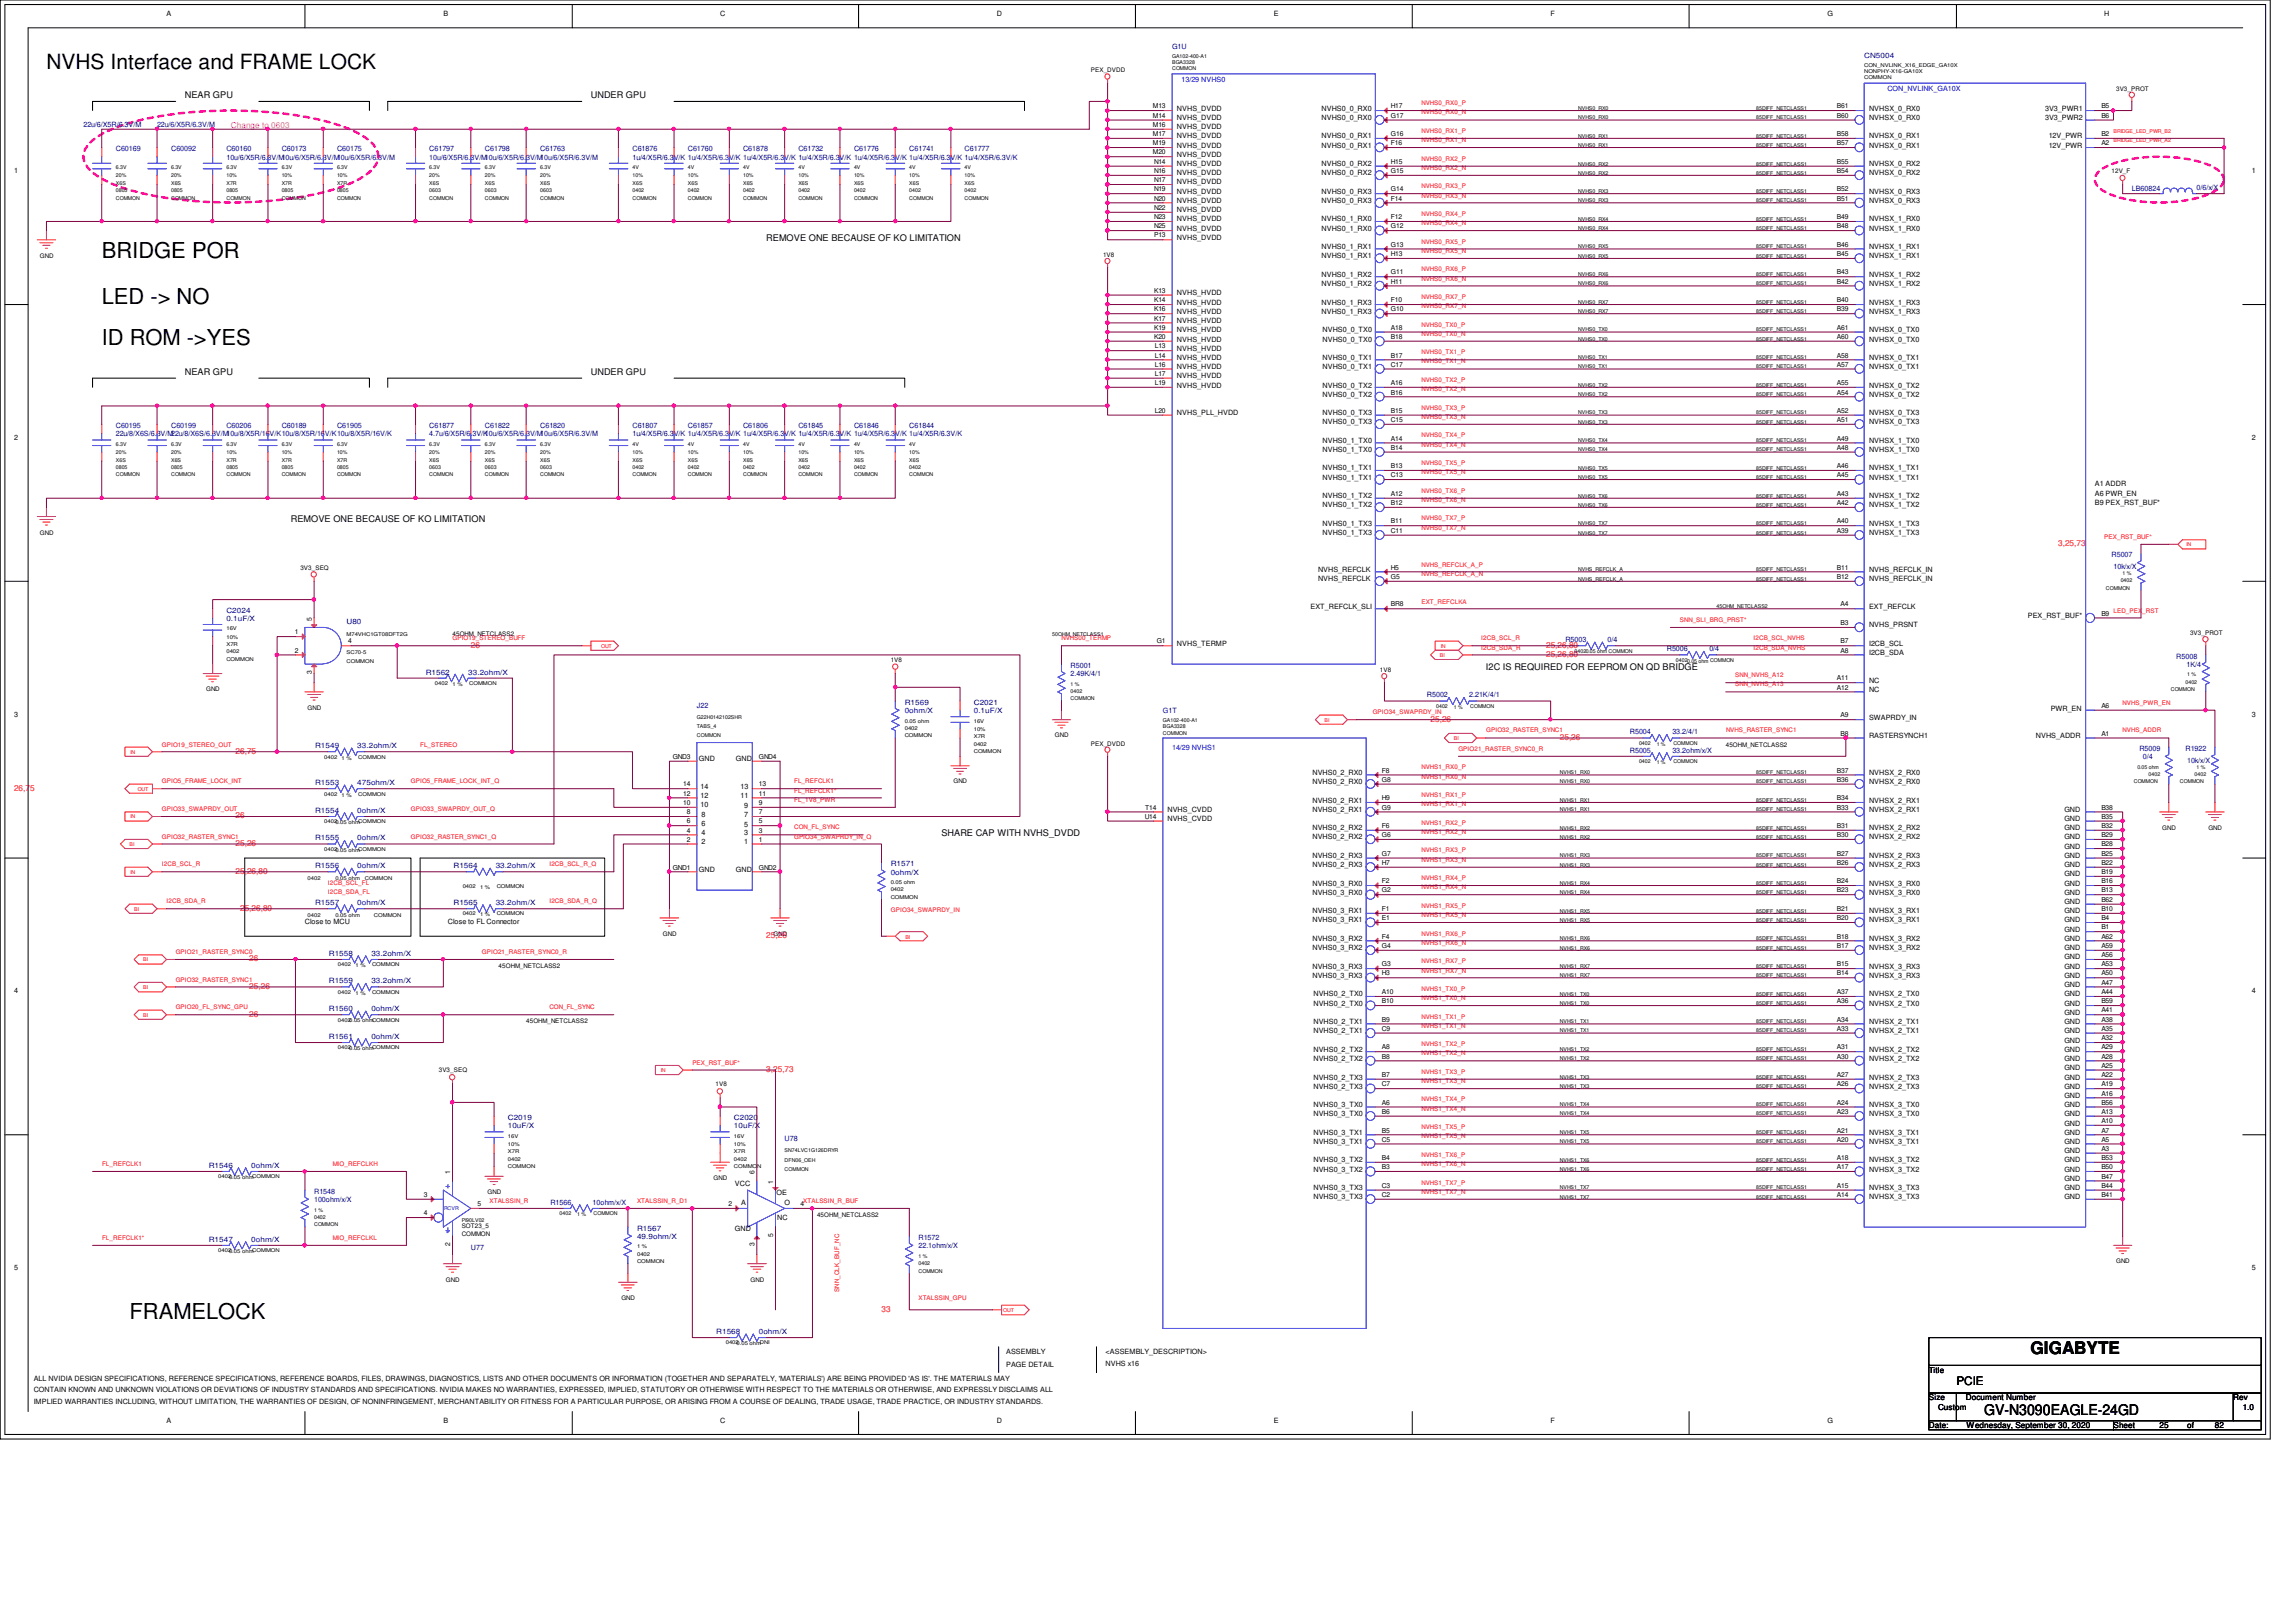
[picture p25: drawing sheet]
<svg xmlns="http://www.w3.org/2000/svg" width="297mm" height="210mm" viewBox="0 0 297 210" stroke-linecap="round" stroke-linejoin="round" font-family="sans-serif">
<defs><g id="words">
<g font-size="2.8">
<text x="13.2" y="33.4">BRIDGE POR</text>
<text x="13.2" y="39.3">LED -&gt; NO</text>
<text x="13.2" y="44.7">ID ROM -&gt;YES</text>
<text x="16.8" y="170.6">FRAMELOCK</text>
</g>
<text font-size="2.7" x="6" y="8.9">NVHS Interface and FRAME LOCK</text>
<text font-size="2.2" x="262.7" y="175.2">GIGABYTE</text>
<text font-size="1.9" x="256.7" y="183.1">GV-N3090EAGLE-24GD</text>
<text font-size="1.5" x="253.1" y="179.3">PCIE</text>
<g font-size="1.2">
<text x="23.9" y="12.7">NEAR GPU</text>
<text x="76.5" y="12.7">UNDER GPU</text>
<text x="99.1" y="31.2">REMOVE ONE BECAUSE OF KO LIMITATION</text>
<text x="23.9" y="48.5">NEAR GPU</text>
<text x="76.5" y="48.5">UNDER GPU</text>
<text x="37.6" y="67.6">REMOVE ONE BECAUSE OF KO LIMITATION</text>
<text x="192.2" y="86.7">I2C IS REQUIRED FOR EEPROM ON QD BRIDGE</text>
<text x="121.8" y="108.2">SHARE CAP WITH NVHS_DVDD</text>
</g>
<text font-size="1.1" fill="#f0f" x="29.9" y="16.5">Change to 0603</text>
<g font-size="1.1" fill="#f00">
<text x="266.3" y="70.7">3,25,73</text>
<text x="60.9" y="83.8">26</text>
<text x="200" y="83.8">25,26,80</text>
<text x="200" y="85">25,26,80</text>
<text x="185.1" y="93.4">25,26</text>
<text x="201.8" y="95.8">25,26</text>
<text x="30.5" y="97.5">26,75</text>
<text x="1.8" y="102.3">26,75</text>
<text x="30.5" y="105.9">26</text>
<text x="30.5" y="113.1">25,26,80</text>
<text x="30.5" y="109.5">25,26</text>
<text x="31.1" y="117.9">25,26,80</text>
<text x="32.3" y="124.4">26</text>
<text x="99.1" y="121.4">25,26</text>
<text x="32.3" y="131.6">26</text>
<text x="32.3" y="128">25,26</text>
<text x="99.1" y="138.7">3,25,73</text>
<text x="114" y="169.8">33</text>
</g>
<g font-size="1.1">
<text x="249.6" y="177.7">Title</text>
<text x="249.6" y="181.2">Size</text>
<text x="249.6" y="184.8">Date:</text>
<text x="250.7" y="182.4">Custom</text>
<text x="254.3" y="181.2">Document Number</text>
<text x="254.4" y="184.8">Wednesday, September 30, 2020</text>
<text x="273.4" y="184.8">Sheet</text>
<text x="279.4" y="184.8">25</text>
<text x="283" y="184.8">of</text>
<text x="286.6" y="184.8">82</text>
<text x="288.9" y="181.2">Rev</text>
<text x="290.1" y="182.4">1.0</text>
</g>
<g font-size=".9">
<text x="21.5" y="2">A</text>
<text x="57.4" y="2">B</text>
<text x="93.2" y="2">C</text>
<text x="129" y="2">D</text>
<text x="164.8" y="2">E</text>
<text x="200.6" y="2">F</text>
<text x="236.4" y="2">G</text>
<text x="272.2" y="2">H</text>
<text x="149.1" y="17.6">M17</text>
<text x="149.1" y="16.4">M16</text>
<text x="149.1" y="15.2">M14</text>
<text x="149.1" y="14">M13</text>
<text x="152.3" y="17.9">NVHS_DVDD</text>
<text x="152.3" y="16.7">NVHS_DVDD</text>
<text x="152.3" y="15.5">NVHS_DVDD</text>
<text x="152.3" y="14.4">NVHS_DVDD</text>
<text x="171" y="17.9">NVHS0_0_RX1</text>
<text x="171" y="15.5">NVHS0_0_RX0</text>
<text x="171" y="14.4">NVHS0_0_RX0</text>
<text x="180" y="17.6">G16</text>
<text x="180" y="15.2">G17</text>
<text x="180" y="14">H17</text>
<text x="237.7" y="17.6">B58</text>
<text x="237.7" y="15.2">B60</text>
<text x="237.7" y="14">B61</text>
<text x="241.8" y="17.9">NVHSX_0_RX1</text>
<text x="241.8" y="15.5">NVHSX_0_RX0</text>
<text x="241.8" y="14.4">NVHSX_0_RX0</text>
<text x="264.6" y="15.5">3V3_PWR2</text>
<text x="264.6" y="14.4">3V3_PWR1</text>
<text x="265" y="17.9">12V_PWR</text>
<text x="271.9" y="17.6">B2</text>
<text x="271.9" y="15.2">B6</text>
<text x="271.9" y="14">B5</text>
<text x="1.8" y="22.4">1</text>
<text x="149.1" y="20">M20</text>
<text x="149.1" y="18.8">M19</text>
<text x="149.3" y="23.6">N17</text>
<text x="149.3" y="22.4">N16</text>
<text x="149.3" y="21.2">N14</text>
<text x="152.3" y="23.9">NVHS_DVDD</text>
<text x="152.3" y="22.7">NVHS_DVDD</text>
<text x="152.3" y="21.5">NVHS_DVDD</text>
<text x="152.3" y="20.3">NVHS_DVDD</text>
<text x="152.3" y="19.1">NVHS_DVDD</text>
<text x="171" y="22.7">NVHS0_0_RX2</text>
<text x="171" y="21.5">NVHS0_0_RX2</text>
<text x="171" y="19.1">NVHS0_0_RX1</text>
<text x="180" y="22.4">G15</text>
<text x="180" y="21.2">H15</text>
<text x="180" y="18.8">F16</text>
<text x="237.7" y="22.4">B54</text>
<text x="237.7" y="21.2">B55</text>
<text x="237.7" y="18.8">B57</text>
<text x="241.8" y="22.7">NVHSX_0_RX2</text>
<text x="241.8" y="21.5">NVHSX_0_RX2</text>
<text x="241.8" y="19.1">NVHSX_0_RX1</text>
<text x="265" y="19.1">12V_PWR</text>
<text x="271.9" y="18.8">A2</text>
<text x="291.3" y="22.4">1</text>
<text x="149.3" y="29.5">N25</text>
<text x="149.3" y="28.4">N23</text>
<text x="149.3" y="27.2">N22</text>
<text x="149.3" y="26">N20</text>
<text x="149.3" y="24.8">N19</text>
<text x="152.3" y="29.8">NVHS_DVDD</text>
<text x="152.3" y="28.7">NVHS_DVDD</text>
<text x="152.3" y="27.5">NVHS_DVDD</text>
<text x="152.3" y="26.3">NVHS_DVDD</text>
<text x="152.3" y="25.1">NVHS_DVDD</text>
<text x="171" y="29.8">NVHS0_1_RX0</text>
<text x="171" y="28.7">NVHS0_1_RX0</text>
<text x="171" y="26.3">NVHS0_0_RX3</text>
<text x="171" y="25.1">NVHS0_0_RX3</text>
<text x="180" y="29.5">G12</text>
<text x="180" y="28.4">F12</text>
<text x="180" y="26">F14</text>
<text x="180" y="24.8">G14</text>
<text x="237.7" y="29.5">B48</text>
<text x="237.7" y="28.4">B49</text>
<text x="237.7" y="26">B51</text>
<text x="237.7" y="24.8">B52</text>
<text x="241.8" y="29.8">NVHSX_1_RX0</text>
<text x="241.8" y="28.7">NVHSX_1_RX0</text>
<text x="241.8" y="26.3">NVHSX_0_RX3</text>
<text x="241.8" y="25.1">NVHSX_0_RX3</text>
<text x="149.3" y="30.7">P13</text>
<text x="152.3" y="31">NVHS_DVDD</text>
<text x="171" y="35.8">NVHS0_1_RX2</text>
<text x="171" y="33.4">NVHS0_1_RX1</text>
<text x="171" y="32.3">NVHS0_1_RX1</text>
<text x="180" y="35.5">G11</text>
<text x="180" y="33.1">H13</text>
<text x="180" y="31.9">G13</text>
<text x="237.7" y="35.5">B43</text>
<text x="237.7" y="33.1">B45</text>
<text x="237.7" y="31.9">B46</text>
<text x="241.8" y="35.8">NVHSX_1_RX2</text>
<text x="241.8" y="33.4">NVHSX_1_RX1</text>
<text x="241.8" y="32.3">NVHSX_1_RX1</text>
<text x="149.3" y="41.5">K17</text>
<text x="149.3" y="40.3">K16</text>
<text x="149.3" y="39.1">K14</text>
<text x="149.3" y="37.9">K13</text>
<text x="152.3" y="41.8">NVHS_HVDD</text>
<text x="152.3" y="40.6">NVHS_HVDD</text>
<text x="152.3" y="39.4">NVHS_HVDD</text>
<text x="152.3" y="38.2">NVHS_HVDD</text>
<text x="171" y="40.6">NVHS0_1_RX3</text>
<text x="171" y="39.4">NVHS0_1_RX3</text>
<text x="171" y="37">NVHS0_1_RX2</text>
<text x="180" y="40.3">G10</text>
<text x="180" y="39.1">F10</text>
<text x="180" y="36.7">H11</text>
<text x="237.7" y="40.3">B39</text>
<text x="237.7" y="39.1">B40</text>
<text x="237.7" y="36.7">B42</text>
<text x="241.8" y="40.6">NVHSX_1_RX3</text>
<text x="241.8" y="39.4">NVHSX_1_RX3</text>
<text x="241.8" y="37">NVHSX_1_RX2</text>
<text x="149.3" y="43.9">K20</text>
<text x="149.3" y="42.7">K19</text>
<text x="149.4" y="47.5">L16</text>
<text x="149.4" y="46.3">L14</text>
<text x="149.4" y="45.1">L13</text>
<text x="152.3" y="47.8">NVHS_HVDD</text>
<text x="152.3" y="46.6">NVHS_HVDD</text>
<text x="152.3" y="45.4">NVHS_HVDD</text>
<text x="152.3" y="44.2">NVHS_HVDD</text>
<text x="152.3" y="43">NVHS_HVDD</text>
<text x="171.1" y="47.8">NVHS0_0_TX1</text>
<text x="171.1" y="46.6">NVHS0_0_TX1</text>
<text x="171.1" y="44.2">NVHS0_0_TX0</text>
<text x="171.1" y="43">NVHS0_0_TX0</text>
<text x="180" y="47.5">C17</text>
<text x="180" y="46.3">B17</text>
<text x="180" y="43.9">B18</text>
<text x="180" y="42.7">A18</text>
<text x="237.7" y="47.5">A57</text>
<text x="237.7" y="46.3">A58</text>
<text x="237.7" y="43.9">A60</text>
<text x="237.7" y="42.7">A61</text>
<text x="241.8" y="47.8">NVHSX_0_TX1</text>
<text x="241.8" y="46.6">NVHSX_0_TX1</text>
<text x="241.8" y="44.2">NVHSX_0_TX0</text>
<text x="241.8" y="43">NVHSX_0_TX0</text>
<text x="149.4" y="53.4">L20</text>
<text x="149.4" y="49.8">L19</text>
<text x="149.4" y="48.6">L17</text>
<text x="152.3" y="53.7">NVHS_PLL_HVDD</text>
<text x="152.3" y="50.2">NVHS_HVDD</text>
<text x="152.3" y="48.9">NVHS_HVDD</text>
<text x="171.1" y="53.7">NVHS0_0_TX3</text>
<text x="171.1" y="51.4">NVHS0_0_TX2</text>
<text x="171.1" y="50.2">NVHS0_0_TX2</text>
<text x="180" y="53.4">B15</text>
<text x="180" y="51.1">B16</text>
<text x="180" y="49.8">A16</text>
<text x="237.7" y="53.4">A52</text>
<text x="237.7" y="51.1">A54</text>
<text x="237.7" y="49.8">A55</text>
<text x="241.8" y="53.7">NVHSX_0_TX3</text>
<text x="241.8" y="51.4">NVHSX_0_TX2</text>
<text x="241.8" y="50.2">NVHSX_0_TX2</text>
<text x="1.8" y="56.9">2</text>
<text x="171.1" y="58.5">NVHS0_1_TX0</text>
<text x="171.1" y="57.3">NVHS0_1_TX0</text>
<text x="171.1" y="54.9">NVHS0_0_TX3</text>
<text x="180" y="58.2">B14</text>
<text x="180" y="57">A14</text>
<text x="180" y="54.6">C15</text>
<text x="237.7" y="58.2">A48</text>
<text x="237.7" y="57">A49</text>
<text x="237.7" y="54.6">A51</text>
<text x="241.8" y="58.5">NVHSX_1_TX0</text>
<text x="241.8" y="57.3">NVHSX_1_TX0</text>
<text x="241.8" y="54.9">NVHSX_0_TX3</text>
<text x="291.3" y="56.9">2</text>
<text x="171.1" y="65.7">NVHS0_1_TX2</text>
<text x="171.1" y="64.5">NVHS0_1_TX2</text>
<text x="171.1" y="62.1">NVHS0_1_TX1</text>
<text x="171.1" y="60.9">NVHS0_1_TX1</text>
<text x="180" y="65.4">B12</text>
<text x="180" y="64.2">A12</text>
<text x="180" y="61.8">C13</text>
<text x="180" y="60.6">B13</text>
<text x="237.7" y="65.4">A42</text>
<text x="237.7" y="64.2">A43</text>
<text x="237.7" y="61.8">A45</text>
<text x="237.7" y="60.6">A46</text>
<text x="241.8" y="65.7">NVHSX_1_TX2</text>
<text x="241.8" y="64.5">NVHSX_1_TX2</text>
<text x="241.8" y="62.1">NVHSX_1_TX1</text>
<text x="241.8" y="60.9">NVHSX_1_TX1</text>
<text x="271" y="64.1">A6 PWR_EN</text>
<text x="271" y="62.9">A1 ADDR</text>
<text x="271" y="65.3">B9 PEX_RST_BUF*</text>
<text x="171.1" y="69.3">NVHS0_1_TX3</text>
<text x="171.1" y="68.1">NVHS0_1_TX3</text>
<text x="180" y="69">C11</text>
<text x="180" y="67.7">B11</text>
<text x="237.7" y="69">A39</text>
<text x="237.7" y="67.7">A40</text>
<text x="241.8" y="69.3">NVHSX_1_TX3</text>
<text x="241.8" y="68.1">NVHSX_1_TX3</text>
<text x="170.5" y="75.2">NVHS_REFCLK</text>
<text x="170.5" y="74">NVHS_REFCLK</text>
<text x="180" y="74.9">G5</text>
<text x="180" y="73.7">H5</text>
<text x="237.7" y="74.9">B12</text>
<text x="237.7" y="73.7">B11</text>
<text x="241.8" y="75.2">NVHS_REFCLK_IN</text>
<text x="241.8" y="74">NVHS_REFCLK_IN</text>
<text x="38.1" y="82.1">1</text>
<text x="40.3" y="80.3" transform="rotate(-90 40.3 80.3)">5</text>
<text x="45" y="83.3">4</text>
<text x="149.6" y="83.3">G1</text>
<text x="152.3" y="83.6">NVHS_TERMP</text>
<text x="169.5" y="78.8">EXT_REFCLK_SLI</text>
<text x="180" y="78.5">BR8</text>
<text x="238.1" y="83.3">B7</text>
<text x="238.1" y="80.9">B3</text>
<text x="238.1" y="78.5">A4</text>
<text x="241.8" y="83.6">I2CB_SCL</text>
<text x="241.8" y="81.2">NVHS_PRSNT</text>
<text x="241.8" y="78.8">EXT_REFCLK</text>
<text x="262.3" y="80">PEX_RST_BUF*</text>
<text x="271.9" y="79.7">B9</text>
<text x="38.1" y="84.5">2</text>
<text x="40.3" y="87.2" transform="rotate(-90 40.3 87.2)">3</text>
<text x="237.7" y="89.2">A12</text>
<text x="237.7" y="88.1">A11</text>
<text x="238.1" y="84.5">A8</text>
<text x="241.8" y="89.5">NC</text>
<text x="241.8" y="88.3">NC</text>
<text x="241.8" y="84.8">I2CB_SDA</text>
<text x="1.8" y="92.8">3</text>
<text x="238.1" y="95.2">B8</text>
<text x="238.1" y="92.8">A9</text>
<text x="241.8" y="95.5">RASTERSYNCH1</text>
<text x="241.8" y="93.1">SWAPRDY_IN</text>
<text x="263.4" y="95.5">NVHS_ADDR</text>
<text x="265.3" y="91.9">PWR_EN</text>
<text x="271.9" y="95.2">A1</text>
<text x="271.9" y="91.6">A6</text>
<text x="291.3" y="92.8">3</text>
<text x="87" y="98.2">GND3</text>
<text x="88.4" y="101.8">14</text>
<text x="90.4" y="98.5">GND</text>
<text x="95.2" y="98.5">GND</text>
<text x="98.2" y="98.2">GND4</text>
<text x="98.2" y="101.8">13</text>
<text x="169.8" y="101.5">NVHS0_2_RX0</text>
<text x="169.8" y="100.3">NVHS0_2_RX0</text>
<text x="178.8" y="101.2">G8</text>
<text x="178.8" y="100">F8</text>
<text x="237.7" y="101.2">B36</text>
<text x="237.7" y="100">B37</text>
<text x="241.8" y="101.5">NVHSX_2_RX0</text>
<text x="241.8" y="100.3">NVHSX_2_RX0</text>
<text x="88.4" y="104.2">10</text>
<text x="88.4" y="103">12</text>
<text x="88.9" y="107.7">4</text>
<text x="88.9" y="106.6">6</text>
<text x="88.9" y="105.4">8</text>
<text x="90.6" y="104.5">10</text>
<text x="90.6" y="103.3">12</text>
<text x="90.6" y="102.1">14</text>
<text x="90.8" y="106.8">6</text>
<text x="90.8" y="105.7">8</text>
<text x="95.8" y="103.3">11</text>
<text x="95.8" y="102.1">13</text>
<text x="96.3" y="107">5</text>
<text x="96.3" y="105.8">7</text>
<text x="96.3" y="104.6">9</text>
<text x="98.2" y="107.7">3</text>
<text x="98.2" y="106.6">5</text>
<text x="98.2" y="105.4">7</text>
<text x="98.2" y="104.2">9</text>
<text x="98.2" y="103">11</text>
<text x="148.1" y="106">U14</text>
<text x="148.2" y="104.8">T14</text>
<text x="151" y="106.3">NVHS_CVDD</text>
<text x="151" y="105.1">NVHS_CVDD</text>
<text x="169.8" y="107.4">NVHS0_2_RX2</text>
<text x="169.8" y="105.1">NVHS0_2_RX1</text>
<text x="169.8" y="103.9">NVHS0_2_RX1</text>
<text x="178.8" y="107.1">F6</text>
<text x="178.8" y="104.8">G9</text>
<text x="178.8" y="103.5">H9</text>
<text x="237.7" y="107.1">B31</text>
<text x="237.7" y="104.8">B33</text>
<text x="237.7" y="103.5">B34</text>
<text x="241.8" y="107.4">NVHSX_2_RX2</text>
<text x="241.8" y="105.1">NVHSX_2_RX1</text>
<text x="241.8" y="103.9">NVHSX_2_RX1</text>
<text x="267.1" y="107.4">GND</text>
<text x="267.1" y="106.3">GND</text>
<text x="267.1" y="105.1">GND</text>
<text x="271.9" y="107.1">B32</text>
<text x="271.9" y="106">B35</text>
<text x="271.9" y="104.8">B38</text>
<text x="87" y="112.5">GND1</text>
<text x="88.9" y="108.9">2</text>
<text x="90.4" y="112.8">GND</text>
<text x="90.8" y="109.3">2</text>
<text x="90.8" y="108">4</text>
<text x="95.2" y="112.8">GND</text>
<text x="96.3" y="109.3">1</text>
<text x="96.3" y="108">3</text>
<text x="98.2" y="112.5">GND2</text>
<text x="98.2" y="108.9">1</text>
<text x="169.8" y="112.2">NVHS0_2_RX3</text>
<text x="169.8" y="111">NVHS0_2_RX3</text>
<text x="169.8" y="108.6">NVHS0_2_RX2</text>
<text x="178.8" y="111.9">H7</text>
<text x="178.8" y="110.7">G7</text>
<text x="178.8" y="108.3">G6</text>
<text x="237.7" y="111.9">B26</text>
<text x="237.7" y="110.7">B27</text>
<text x="237.7" y="108.3">B30</text>
<text x="241.8" y="112.2">NVHSX_2_RX3</text>
<text x="241.8" y="111">NVHSX_2_RX3</text>
<text x="241.8" y="108.6">NVHSX_2_RX2</text>
<text x="267.1" y="113.4">GND</text>
<text x="267.1" y="112.2">GND</text>
<text x="267.1" y="111">GND</text>
<text x="267.1" y="109.9">GND</text>
<text x="267.1" y="108.6">GND</text>
<text x="271.9" y="113.1">B19</text>
<text x="271.9" y="111.9">B22</text>
<text x="271.9" y="110.7">B25</text>
<text x="271.9" y="109.5">B28</text>
<text x="271.9" y="108.3">B29</text>
<text x="39.5" y="119.6">Close to MCU</text>
<text x="58" y="119.6">Close to FL Connector</text>
<text x="169.8" y="119.4">NVHS0_3_RX1</text>
<text x="169.8" y="118.2">NVHS0_3_RX1</text>
<text x="169.8" y="115.8">NVHS0_3_RX0</text>
<text x="169.8" y="114.6">NVHS0_3_RX0</text>
<text x="178.8" y="119.1">E1</text>
<text x="178.8" y="117.9">F1</text>
<text x="178.8" y="115.5">G2</text>
<text x="178.8" y="114.3">F2</text>
<text x="237.7" y="119.1">B20</text>
<text x="237.7" y="117.9">B21</text>
<text x="237.7" y="115.5">B23</text>
<text x="237.7" y="114.3">B24</text>
<text x="241.8" y="119.4">NVHSX_3_RX1</text>
<text x="241.8" y="118.2">NVHSX_3_RX1</text>
<text x="241.8" y="115.8">NVHSX_3_RX0</text>
<text x="241.8" y="114.6">NVHSX_3_RX0</text>
<text x="267.1" y="119.4">GND</text>
<text x="267.1" y="118.2">GND</text>
<text x="267.1" y="117">GND</text>
<text x="267.1" y="115.8">GND</text>
<text x="267.1" y="114.6">GND</text>
<text x="271.9" y="119.1">B4</text>
<text x="271.9" y="117.9">B10</text>
<text x="271.9" y="116.7">B62</text>
<text x="271.9" y="115.5">B13</text>
<text x="271.9" y="114.3">B16</text>
<text x="169.8" y="125.3">NVHS0_3_RX3</text>
<text x="169.8" y="123">NVHS0_3_RX2</text>
<text x="169.8" y="121.8">NVHS0_3_RX2</text>
<text x="178.8" y="125.1">G3</text>
<text x="178.8" y="122.7">G4</text>
<text x="178.8" y="121.5">F4</text>
<text x="237.7" y="125.1">B15</text>
<text x="237.7" y="122.7">B17</text>
<text x="237.7" y="121.5">B18</text>
<text x="241.8" y="125.3">NVHSX_3_RX3</text>
<text x="241.8" y="123">NVHSX_3_RX2</text>
<text x="241.8" y="121.8">NVHSX_3_RX2</text>
<text x="267.1" y="125.3">GND</text>
<text x="267.1" y="124.2">GND</text>
<text x="267.1" y="123">GND</text>
<text x="267.1" y="121.8">GND</text>
<text x="267.1" y="120.6">GND</text>
<text x="271.9" y="125.1">A53</text>
<text x="271.9" y="123.9">A56</text>
<text x="271.9" y="122.7">A59</text>
<text x="271.9" y="121.5">A62</text>
<text x="271.9" y="120.3">B1</text>
<text x="1.8" y="128.6">4</text>
<text x="169.8" y="126.5">NVHS0_3_RX3</text>
<text x="169.9" y="130.1">NVHS0_2_TX0</text>
<text x="169.9" y="128.9">NVHS0_2_TX0</text>
<text x="178.8" y="129.8">B10</text>
<text x="178.8" y="128.7">A10</text>
<text x="178.8" y="126.2">H3</text>
<text x="237.7" y="129.8">A36</text>
<text x="237.7" y="128.7">A37</text>
<text x="237.7" y="126.2">B14</text>
<text x="241.8" y="130.1">NVHSX_2_TX0</text>
<text x="241.8" y="128.9">NVHSX_2_TX0</text>
<text x="241.8" y="126.5">NVHSX_3_RX3</text>
<text x="267.1" y="131.3">GND</text>
<text x="267.1" y="130.1">GND</text>
<text x="267.1" y="128.9">GND</text>
<text x="267.1" y="127.8">GND</text>
<text x="267.1" y="126.5">GND</text>
<text x="271.9" y="131">A41</text>
<text x="271.9" y="129.8">B59</text>
<text x="271.9" y="128.7">A44</text>
<text x="271.9" y="127.4">A47</text>
<text x="271.9" y="126.2">A50</text>
<text x="291.3" y="128.6">4</text>
<text x="169.9" y="137.3">NVHS0_2_TX2</text>
<text x="169.9" y="136.1">NVHS0_2_TX2</text>
<text x="169.9" y="133.7">NVHS0_2_TX1</text>
<text x="169.9" y="132.5">NVHS0_2_TX1</text>
<text x="178.8" y="137">B8</text>
<text x="178.8" y="135.8">A8</text>
<text x="178.8" y="133.4">C9</text>
<text x="178.8" y="132.2">B9</text>
<text x="237.7" y="137">A30</text>
<text x="237.7" y="135.8">A31</text>
<text x="237.7" y="133.4">A33</text>
<text x="237.7" y="132.2">A34</text>
<text x="241.8" y="137.3">NVHSX_2_TX2</text>
<text x="241.8" y="136.1">NVHSX_2_TX2</text>
<text x="241.8" y="133.7">NVHSX_2_TX1</text>
<text x="241.8" y="132.5">NVHSX_2_TX1</text>
<text x="267.1" y="137.3">GND</text>
<text x="267.1" y="136.1">GND</text>
<text x="267.1" y="134.9">GND</text>
<text x="267.1" y="133.7">GND</text>
<text x="267.1" y="132.5">GND</text>
<text x="271.9" y="137">A28</text>
<text x="271.9" y="135.8">A29</text>
<text x="271.9" y="134.6">A32</text>
<text x="271.9" y="133.4">A35</text>
<text x="271.9" y="132.2">A38</text>
<text x="169.9" y="143.3">NVHS0_3_TX0</text>
<text x="169.9" y="140.9">NVHS0_2_TX3</text>
<text x="169.9" y="139.7">NVHS0_2_TX3</text>
<text x="178.8" y="143">A6</text>
<text x="178.8" y="140.6">C7</text>
<text x="178.8" y="139.4">B7</text>
<text x="237.7" y="143">A24</text>
<text x="237.7" y="140.6">A26</text>
<text x="237.7" y="139.4">A27</text>
<text x="241.8" y="143.3">NVHSX_3_TX0</text>
<text x="241.8" y="140.9">NVHSX_2_TX3</text>
<text x="241.8" y="139.7">NVHSX_2_TX3</text>
<text x="267.1" y="143.3">GND</text>
<text x="267.1" y="142.1">GND</text>
<text x="267.1" y="140.9">GND</text>
<text x="267.1" y="139.7">GND</text>
<text x="267.1" y="138.5">GND</text>
<text x="271.9" y="143">B56</text>
<text x="271.9" y="141.8">A16</text>
<text x="271.9" y="140.6">A19</text>
<text x="271.9" y="139.4">A22</text>
<text x="271.9" y="138.2">A25</text>
<text x="169.9" y="148">NVHS0_3_TX1</text>
<text x="169.9" y="146.9">NVHS0_3_TX1</text>
<text x="169.9" y="144.4">NVHS0_3_TX0</text>
<text x="178.8" y="147.7">C5</text>
<text x="178.8" y="146.6">B5</text>
<text x="178.8" y="144.1">B6</text>
<text x="237.7" y="147.7">A20</text>
<text x="237.7" y="146.6">A21</text>
<text x="237.7" y="144.1">A23</text>
<text x="241.8" y="148">NVHSX_3_TX1</text>
<text x="241.8" y="146.9">NVHSX_3_TX1</text>
<text x="241.8" y="144.4">NVHSX_3_TX0</text>
<text x="267.1" y="149.2">GND</text>
<text x="267.1" y="148">GND</text>
<text x="267.1" y="146.9">GND</text>
<text x="267.1" y="145.7">GND</text>
<text x="267.1" y="144.4">GND</text>
<text x="271.9" y="148.9">A3</text>
<text x="271.9" y="147.7">A5</text>
<text x="271.9" y="146.6">A7</text>
<text x="271.9" y="145.3">A10</text>
<text x="271.9" y="144.1">A13</text>
<text x="54.8" y="154.9">3</text>
<text x="58.2" y="152" transform="rotate(-90 58.2 152)">1</text>
<text x="95.1" y="153.5">VCC</text>
<text x="95.9" y="155.9">A</text>
<text x="97.6" y="152" transform="rotate(-90 97.6 152)">6</text>
<text x="100" y="153.2" transform="rotate(-90 100 153.2)">1</text>
<text x="100.5" y="154.6">OE</text>
<text x="101.5" y="155.9">O</text>
<text x="169.9" y="155.2">NVHS0_3_TX3</text>
<text x="169.9" y="154">NVHS0_3_TX3</text>
<text x="169.9" y="151.6">NVHS0_3_TX2</text>
<text x="169.9" y="150.4">NVHS0_3_TX2</text>
<text x="178.8" y="154.9">C2</text>
<text x="178.8" y="153.7">C3</text>
<text x="178.8" y="151.3">B3</text>
<text x="178.8" y="150.1">B4</text>
<text x="237.7" y="154.9">A14</text>
<text x="237.7" y="153.7">A15</text>
<text x="237.7" y="151.3">A17</text>
<text x="237.7" y="150.1">A18</text>
<text x="241.8" y="155.2">NVHSX_3_TX3</text>
<text x="241.8" y="154">NVHSX_3_TX3</text>
<text x="241.8" y="151.6">NVHSX_3_TX2</text>
<text x="241.8" y="150.4">NVHSX_3_TX2</text>
<text x="267.1" y="155.2">GND</text>
<text x="267.1" y="154">GND</text>
<text x="267.1" y="152.8">GND</text>
<text x="267.1" y="151.6">GND</text>
<text x="267.1" y="150.4">GND</text>
<text x="271.9" y="154.9">B41</text>
<text x="271.9" y="153.7">B44</text>
<text x="271.9" y="152.5">B47</text>
<text x="271.9" y="151.3">B50</text>
<text x="271.9" y="150.1">B53</text>
<text x="54.8" y="157.3">4</text>
<text x="58.2" y="161.3" transform="rotate(-90 58.2 161.3)">2</text>
<text x="61.8" y="156.1">5</text>
<text x="94.2" y="156.1">2</text>
<text x="95.1" y="159.3">GND</text>
<text x="97.6" y="161.3" transform="rotate(-90 97.6 161.3)">3</text>
<text x="100" y="160.1" transform="rotate(-90 100 160.1)">5</text>
<text x="100.5" y="157.8">NC</text>
<text x="103.5" y="156.1">4</text>
<text x="1.8" y="164.4">5</text>
<text x="291.3" y="164.4">5</text>
<text x="4.4" y="178.7">ALL NVIDIA DESIGN SPECIFICATIONS, REFERENCE SPECIFICATIONS, REFERENCE BOARDS, FILES, DRAWINGS, DIAGNOSTICS, LISTS AND OTHER DOCUMENTS OR INFORMATION (TOGETHER AND SEPARATELY, 'MATERIALS') ARE BEING PROVIDED 'AS IS'. THE MATERIALS MAY</text>
<text x="130.2" y="177">PAGE DETAIL</text>
<text x="130.2" y="175.3">ASSEMBLY</text>
<text x="143" y="175.3">&lt;ASSEMBLY_DESCRIPTION&gt;</text>
<text x="143" y="176.8">NVHS x16</text>
<text x="4.4" y="180.2">CONTAIN KNOWN AND UNKNOWN VIOLATIONS OR DEVIATIONS OF INDUSTRY STANDARDS AND SPECIFICATIONS. NVIDIA MAKES NO WARRANTIES, EXPRESSED, IMPLIED, STATUTORY OR OTHERWISE WITH RESPECT TO THE MATERIALS OR OTHERWISE, AND EXPRESSLY DISCLAIMS ALL</text>
<text x="4.4" y="181.7">IMPLIED WARRANTIES INCLUDING, WITHOUT LIMITATION, THE WARRANTIES OF DESIGN, OF NONINFRINGEMENT, MERCHANTABILITY OR FITNESS FOR A PARTICULAR PURPOSE, OR ARISING FROM A COURSE OF DEALING, TRADE USAGE, TRADE PRACTICE, OR INDUSTRY STANDARDS.</text>
<text x="21.5" y="184.1">A</text>
<text x="57.4" y="184.1">B</text>
<text x="93.2" y="184.1">C</text>
<text x="129" y="184.1">D</text>
<text x="164.8" y="184.1">E</text>
<text x="200.6" y="184.1">F</text>
<text x="236.4" y="184.1">G</text>
</g>
<g font-size=".9" fill="#00007f">
<text x="151.6" y="6.3">G1U</text>
<text x="241.2" y="7.5">CN5004</text>
<text x="10.8" y="16.4">22u/6/X5R/6.3V/M</text>
<text x="20.3" y="16.4">22u/6/X5R/6.3V/M</text>
<text x="15" y="19.6">C60169</text>
<text x="22.1" y="19.6">C60092</text>
<text x="29.3" y="19.6">C60160</text>
<text x="29.3" y="20.7">10u/6/X5R/6.3V/M10u/6/X5R/6.3V/M10u/6/X5R/6.3V/M</text>
<text x="36.4" y="19.6">C60173</text>
<text x="43.6" y="19.6">C60175</text>
<text x="55.5" y="19.6">C61797</text>
<text x="55.5" y="20.7">10u/6/X5R/6.3V/M10u/6/X5R/6.3V/M10u/6/X5R/6.3V/M</text>
<text x="62.7" y="19.6">C61798</text>
<text x="69.9" y="19.6">C61763</text>
<text x="81.8" y="19.6">C61876</text>
<text x="81.8" y="20.7">1u/4/X5R/6.3V/K 1u/4/X5R/6.3V/K 1u/4/X5R/6.3V/K 1u/4/X5R/6.3V/K 1u/4/X5R/6.3V/K 1u/4/X5R/6.3V/K 1u/4/X5R/6.3V/K</text>
<text x="89" y="19.6">C61760</text>
<text x="96.1" y="19.6">C61878</text>
<text x="103.3" y="19.6">C61732</text>
<text x="110.5" y="19.6">C61776</text>
<text x="117.6" y="19.6">C61741</text>
<text x="124.8" y="19.6">C61777</text>
<text x="275.8" y="24.7">LB60824</text>
<text x="284.2" y="24.6">0/6/x/X</text>
<text x="15" y="55.4">C60195</text>
<text x="15" y="56.5">22u/8/X6S/6.3V/M22u/8/X6S/6.3V/M10u/8/X5R/16V/K10u/8/X5R/16V/K10u/8/X5R/16V/K</text>
<text x="22.1" y="55.4">C60199</text>
<text x="29.3" y="55.4">C60206</text>
<text x="36.4" y="55.4">C60189</text>
<text x="43.6" y="55.4">C61905</text>
<text x="55.5" y="55.4">C61877</text>
<text x="55.5" y="56.5">4.7u/6/X5R/6.3V/K10u/6/X5R/6.3V/M10u/6/X5R/6.3V/M</text>
<text x="62.7" y="55.4">C61822</text>
<text x="69.9" y="55.4">C61820</text>
<text x="81.8" y="55.4">C61807</text>
<text x="81.8" y="56.5">1u/4/X5R/6.3V/K 1u/4/X5R/6.3V/K 1u/4/X5R/6.3V/K 1u/4/X5R/6.3V/K 1u/4/X5R/6.3V/K 1u/4/X5R/6.3V/K</text>
<text x="89" y="55.4">C61857</text>
<text x="96.1" y="55.4">C61806</text>
<text x="103.3" y="55.4">C61845</text>
<text x="110.5" y="55.4">C61846</text>
<text x="117.6" y="55.4">C61844</text>
<text x="273.2" y="72.1">R5007</text>
<text x="273.4" y="73.7">10k/x/X</text>
<text x="29.3" y="79.3">C2024</text>
<text x="29.3" y="80.3">0.1uF/X</text>
<text x="44.8" y="80.8">U80</text>
<text x="202.5" y="83.1">R5003</text>
<text x="208" y="83.1">0/4</text>
<text x="55.1" y="87.3">R1562</text>
<text x="60.6" y="87.3">33.2ohm/X</text>
<text x="138.5" y="86.4">R5001</text>
<text x="138.5" y="87.5">2.49K/4/1</text>
<text x="215.6" y="84.3">R5006</text>
<text x="221.1" y="84.3">0/4</text>
<text x="281.6" y="85.3">R5008</text>
<text x="282.9" y="86.3">1K/4</text>
<text x="90.2" y="91.6">J22</text>
<text x="117" y="91.2">R1569</text>
<text x="117" y="92.3">0ohm/X</text>
<text x="126" y="91.2">C2021</text>
<text x="126" y="92.3">0.1uF/X</text>
<text x="150.4" y="92.3">G1T</text>
<text x="184.6" y="90.3">R5002</text>
<text x="190.1" y="90.3">2.21K/4/1</text>
<text x="210.9" y="95">R5004</text>
<text x="216.4" y="95">33.2/4/1</text>
<text x="40.8" y="101.6">R1553</text>
<text x="40.8" y="96.8">R1549</text>
<text x="46.2" y="101.6">475ohm/X</text>
<text x="46.2" y="96.8">33.2ohm/X</text>
<text x="210.9" y="97.4">R5005</text>
<text x="216.4" y="97.4">33.2ohm/x/X</text>
<text x="276.8" y="97.2">R5009</text>
<text x="277.2" y="98.3">0/4</text>
<text x="282.7" y="97.2">R1922</text>
<text x="283" y="98.7">10k/x/X</text>
<text x="40.8" y="105.2">R1554</text>
<text x="46.2" y="105.2">0ohm/X</text>
<text x="40.8" y="112.4">R1556</text>
<text x="40.8" y="108.8">R1555</text>
<text x="46.2" y="108.8">0ohm/X</text>
<text x="46.2" y="112.4">0ohm/X</text>
<text x="58.7" y="112.4">R1564</text>
<text x="64.1" y="112.4">33.2ohm/X</text>
<text x="115.2" y="112.1">R1571</text>
<text x="115.2" y="113.2">0ohm/X</text>
<text x="40.8" y="117.1">R1557</text>
<text x="46.2" y="117.1">0ohm/X</text>
<text x="58.7" y="117.1">R1565</text>
<text x="64.1" y="117.1">33.2ohm/X</text>
<text x="42.5" y="123.7">R1558</text>
<text x="48" y="123.7">33.2ohm/X</text>
<text x="42.5" y="130.9">R1560</text>
<text x="42.5" y="127.3">R1559</text>
<text x="48" y="130.9">0ohm/X</text>
<text x="48" y="127.3">33.2ohm/X</text>
<text x="42.5" y="134.5">R1561</text>
<text x="48" y="134.5">0ohm/X</text>
<text x="65.7" y="144.9">C2019</text>
<text x="65.7" y="146">10uF/X</text>
<text x="95" y="144.9">C2020</text>
<text x="95" y="146">10uF/X</text>
<text x="101.5" y="147.7">U78</text>
<text x="27" y="151.1">R1546</text>
<text x="32.5" y="151.1">0ohm/X</text>
<text x="40.6" y="154.5">R1548</text>
<text x="40.6" y="155.6">100ohm/x/X</text>
<text x="71.2" y="155.9">R1566</text>
<text x="76.7" y="155.9">10ohm/x/X</text>
<text x="27" y="160.7">R1547</text>
<text x="32.5" y="160.7">0ohm/X</text>
<text x="60.9" y="161.8">U77</text>
<text x="82.4" y="159.3">R1567</text>
<text x="82.4" y="160.4">49.9ohm/X</text>
<text x="118.8" y="160.4">R1572</text>
<text x="118.8" y="161.5">22.1ohm/x/X</text>
<text x="92.7" y="172.6">R1568</text>
<text x="98.2" y="172.6">0ohm/X</text>
</g>
<g font-size=".9" fill="#00f">
<text x="152.9" y="10.6">13/29 NVHS0</text>
<text x="244.2" y="11.8">CON_NVLINK_GA10X</text>
<text x="151.6" y="97.1">14/29 NVHS1</text>
</g>
<g font-size=".8">
<text x="141.1" y="9.4">PEX_DVDD</text>
<text x="273.8" y="11.7">3V3_PROT</text>
<text x="273.2" y="22.4">12V_F</text>
<text x="5.2" y="33.4">GND</text>
<text x="142.7" y="33.2">1V8</text>
<text x="5.2" y="69.2">GND</text>
<text x="38.9" y="73.7">3V3_SEQ</text>
<text x="58.5" y="82.3">45OHM_NETCLASS2</text>
<text x="283.3" y="82.2">3V3_PROT</text>
<text x="26.7" y="89.5">GND</text>
<text x="115.2" y="85.6">1V8</text>
<text x="178.5" y="87">1V8</text>
<text x="39.8" y="91.9">GND</text>
<text x="136.5" y="95.4">GND</text>
<text x="123.4" y="101.4">GND</text>
<text x="141.1" y="96.5">PEX_DVDD</text>
<text x="223.3" y="96.6">45OHM_NETCLASS2</text>
<text x="279.7" y="107.4">GND</text>
<text x="285.7" y="107.4">GND</text>
<text x="64.5" y="125.3">45OHM_NETCLASS2</text>
<text x="85.8" y="121.1">GND</text>
<text x="100.1" y="121.1">GND</text>
<text x="68.1" y="132.4">45OHM_NETCLASS2</text>
<text x="56.8" y="138.8">3V3_SEQ</text>
<text x="92.6" y="140.5">1V8</text>
<text x="63.1" y="154.5">GND</text>
<text x="92.3" y="152.7">GND</text>
<text x="59.7" y="159.9">COMMON</text>
<text x="59.7" y="159">SOT23_5</text>
<text x="105.7" y="157.5">45OHM_NETCLASS2</text>
<text x="57.7" y="165.9">GND</text>
<text x="97.1" y="165.9">GND</text>
<text x="273.8" y="163.5">GND</text>
<text x="80.4" y="168.2">GND</text>
</g>
<g font-size=".8" fill="#f00">
<text x="183.9" y="14.8">NVHS0_RX0_N</text>
<text x="183.9" y="13.6">NVHS0_RX0_P</text>
<text x="183.9" y="17.2">NVHS0_RX1_P</text>
<text x="183.9" y="18.4">NVHS0_RX1_N</text>
<text x="183.9" y="22">NVHS0_RX2_N</text>
<text x="183.9" y="20.8">NVHS0_RX2_P</text>
<text x="183.9" y="25.6">NVHS0_RX3_N</text>
<text x="183.9" y="24.4">NVHS0_RX3_P</text>
<text x="183.9" y="29.1">NVHS0_RX4_N</text>
<text x="183.9" y="27.9">NVHS0_RX4_P</text>
<text x="183.9" y="32.7">NVHS0_RX5_N</text>
<text x="183.9" y="31.5">NVHS0_RX5_P</text>
<text x="183.9" y="35.1">NVHS0_RX6_P</text>
<text x="183.9" y="36.3">NVHS0_RX6_N</text>
<text x="183.9" y="39.9">NVHS0_RX7_N</text>
<text x="183.9" y="38.7">NVHS0_RX7_P</text>
<text x="183.9" y="43.5">NVHS0_TX0_N</text>
<text x="183.9" y="42.3">NVHS0_TX0_P</text>
<text x="183.9" y="47">NVHS0_TX1_N</text>
<text x="183.9" y="45.8">NVHS0_TX1_P</text>
<text x="183.9" y="50.6">NVHS0_TX2_N</text>
<text x="183.9" y="49.4">NVHS0_TX2_P</text>
<text x="183.9" y="53">NVHS0_TX3_P</text>
<text x="183.9" y="54.2">NVHS0_TX3_N</text>
<text x="183.9" y="57.8">NVHS0_TX4_N</text>
<text x="183.9" y="56.6">NVHS0_TX4_P</text>
<text x="183.9" y="61.4">NVHS0_TX5_N</text>
<text x="183.9" y="60.2">NVHS0_TX5_P</text>
<text x="183.9" y="64.9">NVHS0_TX6_N</text>
<text x="183.9" y="63.8">NVHS0_TX6_P</text>
<text x="183.9" y="68.5">NVHS0_TX7_N</text>
<text x="183.9" y="67.4">NVHS0_TX7_P</text>
<text x="272.2" y="69.7">PEX_RST_BUF*</text>
<text x="183.9" y="74.5">NVHS_REFCLK_A_N</text>
<text x="183.9" y="73.3">NVHS_REFCLK_A_P</text>
<text x="58.5" y="82.8">GPIO19_STEREO_BUFF</text>
<text x="137.3" y="82.8">NVHS00_TERMP</text>
<text x="183.9" y="78.1">EXT_REFCLKA</text>
<text x="191.6" y="82.8">I2CB_SCL_R</text>
<text x="217.3" y="80.5">SNN_SLI_BRG_PRST*</text>
<text x="226.9" y="82.8">I2CB_SCL_NVHS</text>
<text x="273.4" y="79.3">LED_PEX_RST</text>
<text x="191.6" y="84.1">I2CB_SDA_R</text>
<text x="224.5" y="87.6">SNN_NVHS_A12</text>
<text x="224.5" y="88.8">SNN_NVHS_A13</text>
<text x="226.9" y="84.1">I2CB_SDA_NVHS</text>
<text x="177.6" y="92.4">GPIO34_SWAPRDY_IN</text>
<text x="192.3" y="94.8">GPIO32_RASTER_SYNC1</text>
<text x="223.3" y="94.8">NVHS_RASTER_SYNC1</text>
<text x="274.6" y="94.8">NVHS_ADDR</text>
<text x="274.6" y="91.2">NVHS_PWR_EN</text>
<text x="21" y="96.6">GPIO19_STEREO_OUT</text>
<text x="21" y="101.3">GPIO5_FRAME_LOCK_INT</text>
<text x="53.2" y="101.3">GPIO5_FRAME_LOCK_INT_Q</text>
<text x="54.4" y="96.6">FL_STEREO</text>
<text x="102.7" y="101.3">FL_REFCLK1</text>
<text x="183.9" y="100.8">NVHS1_RX0_N</text>
<text x="183.9" y="99.6">NVHS1_RX0_P</text>
<text x="188.7" y="97.2">GPIO21_RASTER_SYNC0_R</text>
<text x="21" y="104.9">GPIO33_SWAPRDY_OUT</text>
<text x="53.2" y="104.9">GPIO33_SWAPRDY_OUT_Q</text>
<text x="102.7" y="107.3">CON_FL_SYNC</text>
<text x="102.7" y="103.8">FL_1V8_PWR</text>
<text x="102.7" y="102.6">FL_REFCLK1*</text>
<text x="183.9" y="104.4">NVHS1_RX1_N</text>
<text x="183.9" y="103.2">NVHS1_RX1_P</text>
<text x="183.9" y="107.9">NVHS1_RX2_N</text>
<text x="183.9" y="106.7">NVHS1_RX2_P</text>
<text x="21" y="108.5">GPIO32_RASTER_SYNC1</text>
<text x="21" y="112.1">I2CB_SCL_R</text>
<text x="53.2" y="108.5">GPIO32_RASTER_SYNC1_Q</text>
<text x="71.1" y="112.1">I2CB_SCL_R_Q</text>
<text x="102.7" y="108.5">GPIO34_SWAPRDY_IN_Q</text>
<text x="183.9" y="111.5">NVHS1_RX3_N</text>
<text x="183.9" y="110.3">NVHS1_RX3_P</text>
<text x="183.9" y="113.9">NVHS1_RX4_P</text>
<text x="21.5" y="116.9">I2CB_SDA_R</text>
<text x="42.4" y="114.5">I2CB_SCL_FL</text>
<text x="42.4" y="115.7">I2CB_SDA_FL</text>
<text x="71.1" y="116.9">I2CB_SDA_R_Q</text>
<text x="115.3" y="118.1">GPIO34_SWAPRDY_IN</text>
<text x="183.9" y="115.1">NVHS1_RX4_N</text>
<text x="183.9" y="118.7">NVHS1_RX5_N</text>
<text x="183.9" y="117.5">NVHS1_RX5_P</text>
<text x="22.7" y="123.4">GPIO21_RASTER_SYNC0</text>
<text x="62.4" y="123.4">GPIO21_RASTER_SYNC0_R</text>
<text x="183.9" y="122.3">NVHS1_RX6_N</text>
<text x="183.9" y="121.1">NVHS1_RX6_P</text>
<text x="183.9" y="125.9">NVHS1_RX7_N</text>
<text x="183.9" y="124.6">NVHS1_RX7_P</text>
<text x="22.7" y="130.6">GPIO20_FL_SYNC_GPU</text>
<text x="22.7" y="127">GPIO32_RASTER_SYNC1</text>
<text x="71.1" y="130.6">CON_FL_SYNC</text>
<text x="183.9" y="129.4">NVHS1_TX0_N</text>
<text x="183.9" y="128.2">NVHS1_TX0_P</text>
<text x="183.9" y="131.8">NVHS1_TX1_P</text>
<text x="89.6" y="137.8">PEX_RST_BUF*</text>
<text x="183.9" y="133">NVHS1_TX1_N</text>
<text x="183.9" y="136.6">NVHS1_TX2_N</text>
<text x="183.9" y="135.4">NVHS1_TX2_P</text>
<text x="183.9" y="140.2">NVHS1_TX3_N</text>
<text x="183.9" y="139">NVHS1_TX3_P</text>
<text x="183.9" y="143.8">NVHS1_TX4_N</text>
<text x="183.9" y="142.5">NVHS1_TX4_P</text>
<text x="183.9" y="147.3">NVHS1_TX5_N</text>
<text x="183.9" y="146.1">NVHS1_TX5_P</text>
<text x="183.9" y="149.7">NVHS1_TX6_P</text>
<text x="13.2" y="150.9">FL_REFCLK1</text>
<text x="43" y="150.9">MIO_REFCLKH</text>
<text x="63.3" y="155.7">XTALSSIN_R</text>
<text x="82.4" y="155.7">XTALSSIN_R_D1</text>
<text x="103.9" y="155.7">XTALSSIN_R_BUF</text>
<text x="183.9" y="150.9">NVHS1_TX6_N</text>
<text x="183.9" y="154.5">NVHS1_TX7_N</text>
<text x="183.9" y="153.3">NVHS1_TX7_P</text>
<text x="13.2" y="160.4">FL_REFCLK1*</text>
<text x="43" y="160.4">MIO_REFCLKL</text>
<text x="108.6" y="167.2" transform="rotate(-90 108.6 167.2)">SNN_CLK_BUF_NC</text>
<text x="118.8" y="168.2">XTALSSIN_GPU</text>
</g>
<g font-size=".7">
<text x="151.6" y="7.5">GA102-400-A1</text>
<text x="151.6" y="9.1">COMMON</text>
<text x="151.6" y="8.3">BGA3328</text>
<text x="241.2" y="10.3">COMMON</text>
<text x="241.2" y="9.5">NONPHY-X16-GA10X</text>
<text x="241.2" y="8.6">CON_NVLINK_X16_EDGE_GA10X</text>
<text x="204.2" y="15.5">NVHS0_RX0</text>
<text x="204.2" y="14.2">NVHS0_RX0</text>
<text x="204.2" y="17.8">NVHS0_RX1</text>
<text x="227.2" y="15.5">85DIFF_NETCLASS1</text>
<text x="227.2" y="14.2">85DIFF_NETCLASS1</text>
<text x="227.2" y="17.8">85DIFF_NETCLASS1</text>
<text x="15" y="23.9">X6S</text>
<text x="15" y="22.9">20%</text>
<text x="15" y="21.9">6.3V</text>
<text x="22.1" y="23.9">X6S</text>
<text x="22.1" y="22.9">20%</text>
<text x="22.1" y="21.9">6.3V</text>
<text x="29.3" y="23.9">X7R</text>
<text x="29.3" y="21.9">6.3V</text>
<text x="29.3" y="22.9">10%</text>
<text x="36.4" y="23.9">X7R</text>
<text x="36.4" y="21.9">6.3V</text>
<text x="36.4" y="22.9">10%</text>
<text x="43.6" y="22.9">10%</text>
<text x="43.6" y="21.9">6.3V</text>
<text x="43.6" y="23.9">X7R</text>
<text x="55.5" y="23.9">X6S</text>
<text x="55.5" y="22.9">20%</text>
<text x="55.5" y="21.9">6.3V</text>
<text x="62.7" y="23.9">X6S</text>
<text x="62.7" y="22.9">20%</text>
<text x="62.7" y="21.9">6.3V</text>
<text x="69.9" y="22.9">20%</text>
<text x="69.9" y="21.9">6.3V</text>
<text x="69.9" y="23.9">X6S</text>
<text x="81.8" y="22.9">10%</text>
<text x="81.8" y="21.9">4V</text>
<text x="81.8" y="23.9">X6S</text>
<text x="89" y="23.9">X6S</text>
<text x="89" y="22.9">10%</text>
<text x="89" y="21.9">4V</text>
<text x="96.1" y="23.9">X6S</text>
<text x="96.1" y="21.9">4V</text>
<text x="96.1" y="22.9">10%</text>
<text x="103.3" y="23.9">X6S</text>
<text x="103.3" y="22.9">10%</text>
<text x="103.3" y="21.9">4V</text>
<text x="110.5" y="23.9">X6S</text>
<text x="110.5" y="21.9">4V</text>
<text x="110.5" y="22.9">10%</text>
<text x="117.6" y="22.9">10%</text>
<text x="117.6" y="21.9">4V</text>
<text x="117.6" y="23.9">X6S</text>
<text x="124.8" y="23.9">X6S</text>
<text x="124.8" y="22.9">10%</text>
<text x="124.8" y="21.9">4V</text>
<text x="204.2" y="19">NVHS0_RX1</text>
<text x="204.2" y="22.6">NVHS0_RX2</text>
<text x="204.2" y="21.4">NVHS0_RX2</text>
<text x="227.2" y="19">85DIFF_NETCLASS1</text>
<text x="227.2" y="22.6">85DIFF_NETCLASS1</text>
<text x="227.2" y="21.4">85DIFF_NETCLASS1</text>
<text x="15" y="25.8">COMMON</text>
<text x="15" y="24.8">0805</text>
<text x="22.1" y="24.8">0805</text>
<text x="22.1" y="25.8">COMMON</text>
<text x="29.3" y="25.8">COMMON</text>
<text x="29.3" y="24.8">0805</text>
<text x="36.4" y="25.8">COMMON</text>
<text x="36.4" y="24.8">0805</text>
<text x="43.6" y="25.8">COMMON</text>
<text x="43.6" y="24.8">0805</text>
<text x="55.5" y="25.8">COMMON</text>
<text x="55.5" y="24.8">0603</text>
<text x="62.7" y="25.8">COMMON</text>
<text x="62.7" y="24.8">0603</text>
<text x="69.9" y="25.8">COMMON</text>
<text x="69.9" y="24.8">0603</text>
<text x="81.8" y="25.8">COMMON</text>
<text x="81.8" y="24.8">0402</text>
<text x="89" y="25.8">COMMON</text>
<text x="89" y="24.8">0402</text>
<text x="96.1" y="25.8">COMMON</text>
<text x="96.1" y="24.8">0402</text>
<text x="103.3" y="25.8">COMMON</text>
<text x="103.3" y="24.8">0402</text>
<text x="110.5" y="25.8">COMMON</text>
<text x="110.5" y="24.8">0402</text>
<text x="117.6" y="25.8">COMMON</text>
<text x="117.6" y="24.8">0402</text>
<text x="124.8" y="25.8">COMMON</text>
<text x="124.8" y="24.8">0402</text>
<text x="204.2" y="25">NVHS0_RX3</text>
<text x="204.2" y="29.8">NVHS0_RX4</text>
<text x="204.2" y="28.6">NVHS0_RX4</text>
<text x="204.2" y="26.2">NVHS0_RX3</text>
<text x="227.2" y="25">85DIFF_NETCLASS1</text>
<text x="227.2" y="29.8">85DIFF_NETCLASS1</text>
<text x="227.2" y="28.6">85DIFF_NETCLASS1</text>
<text x="227.2" y="26.2">85DIFF_NETCLASS1</text>
<text x="204.2" y="33.4">NVHS0_RX5</text>
<text x="204.2" y="32.1">NVHS0_RX5</text>
<text x="204.2" y="35.7">NVHS0_RX6</text>
<text x="227.2" y="33.4">85DIFF_NETCLASS1</text>
<text x="227.2" y="32.1">85DIFF_NETCLASS1</text>
<text x="227.2" y="35.7">85DIFF_NETCLASS1</text>
<text x="204.2" y="36.9">NVHS0_RX6</text>
<text x="204.2" y="40.5">NVHS0_RX7</text>
<text x="204.2" y="39.3">NVHS0_RX7</text>
<text x="227.2" y="36.9">85DIFF_NETCLASS1</text>
<text x="227.2" y="40.5">85DIFF_NETCLASS1</text>
<text x="227.2" y="39.3">85DIFF_NETCLASS1</text>
<text x="204.2" y="44.1">NVHS0_TX0</text>
<text x="204.2" y="42.9">NVHS0_TX0</text>
<text x="204.2" y="47.7">NVHS0_TX1</text>
<text x="204.2" y="46.5">NVHS0_TX1</text>
<text x="227.2" y="44.1">85DIFF_NETCLASS1</text>
<text x="227.2" y="42.9">85DIFF_NETCLASS1</text>
<text x="227.2" y="47.7">85DIFF_NETCLASS1</text>
<text x="227.2" y="46.5">85DIFF_NETCLASS1</text>
<text x="204.2" y="51.3">NVHS0_TX2</text>
<text x="204.2" y="50">NVHS0_TX2</text>
<text x="204.2" y="53.6">NVHS0_TX3</text>
<text x="227.2" y="51.3">85DIFF_NETCLASS1</text>
<text x="227.2" y="50">85DIFF_NETCLASS1</text>
<text x="227.2" y="53.6">85DIFF_NETCLASS1</text>
<text x="15" y="57.7">6.3V</text>
<text x="15" y="58.8">20%</text>
<text x="15" y="59.7">X6S</text>
<text x="22.1" y="58.8">20%</text>
<text x="22.1" y="57.7">6.3V</text>
<text x="22.1" y="59.7">X6S</text>
<text x="29.3" y="57.7">6.3V</text>
<text x="29.3" y="58.8">10%</text>
<text x="29.3" y="59.7">X7R</text>
<text x="36.4" y="57.7">6.3V</text>
<text x="36.4" y="59.7">X7R</text>
<text x="36.4" y="58.8">10%</text>
<text x="43.6" y="58.8">10%</text>
<text x="43.6" y="59.7">X7R</text>
<text x="43.6" y="57.7">6.3V</text>
<text x="55.5" y="58.8">20%</text>
<text x="55.5" y="59.7">X6S</text>
<text x="55.5" y="57.7">6.3V</text>
<text x="62.7" y="59.7">X6S</text>
<text x="62.7" y="58.8">20%</text>
<text x="62.7" y="57.7">6.3V</text>
<text x="69.9" y="58.8">20%</text>
<text x="69.9" y="57.7">6.3V</text>
<text x="69.9" y="59.7">X6S</text>
<text x="81.8" y="57.7">4V</text>
<text x="81.8" y="58.8">10%</text>
<text x="81.8" y="59.7">X6S</text>
<text x="89" y="59.7">X6S</text>
<text x="89" y="58.8">10%</text>
<text x="89" y="57.7">4V</text>
<text x="96.1" y="57.7">4V</text>
<text x="96.1" y="58.8">10%</text>
<text x="96.1" y="59.7">X6S</text>
<text x="103.3" y="57.7">4V</text>
<text x="103.3" y="59.7">X6S</text>
<text x="103.3" y="58.8">10%</text>
<text x="110.5" y="59.7">X6S</text>
<text x="110.5" y="57.7">4V</text>
<text x="110.5" y="58.8">10%</text>
<text x="117.6" y="59.7">X6S</text>
<text x="117.6" y="57.7">4V</text>
<text x="117.6" y="58.8">10%</text>
<text x="204.2" y="54.8">NVHS0_TX3</text>
<text x="204.2" y="58.4">NVHS0_TX4</text>
<text x="204.2" y="57.2">NVHS0_TX4</text>
<text x="227.2" y="54.8">85DIFF_NETCLASS1</text>
<text x="227.2" y="58.4">85DIFF_NETCLASS1</text>
<text x="227.2" y="57.2">85DIFF_NETCLASS1</text>
<text x="15" y="60.7">0805</text>
<text x="15" y="61.6">COMMON</text>
<text x="22.1" y="60.7">0805</text>
<text x="22.1" y="61.6">COMMON</text>
<text x="29.3" y="60.7">0805</text>
<text x="29.3" y="61.6">COMMON</text>
<text x="36.4" y="61.6">COMMON</text>
<text x="36.4" y="60.7">0805</text>
<text x="43.6" y="60.7">0805</text>
<text x="43.6" y="61.6">COMMON</text>
<text x="55.5" y="61.6">COMMON</text>
<text x="55.5" y="60.7">0603</text>
<text x="62.7" y="61.6">COMMON</text>
<text x="62.7" y="60.7">0603</text>
<text x="69.9" y="61.6">COMMON</text>
<text x="69.9" y="60.7">0603</text>
<text x="81.8" y="61.6">COMMON</text>
<text x="81.8" y="60.7">0402</text>
<text x="89" y="61.6">COMMON</text>
<text x="89" y="60.7">0402</text>
<text x="96.1" y="60.7">0402</text>
<text x="96.1" y="61.6">COMMON</text>
<text x="103.3" y="61.6">COMMON</text>
<text x="103.3" y="60.7">0402</text>
<text x="110.5" y="61.6">COMMON</text>
<text x="110.5" y="60.7">0402</text>
<text x="117.6" y="61.6">COMMON</text>
<text x="117.6" y="60.7">0402</text>
<text x="204.2" y="62">NVHS0_TX5</text>
<text x="204.2" y="60.8">NVHS0_TX5</text>
<text x="204.2" y="65.6">NVHS0_TX6</text>
<text x="204.2" y="64.4">NVHS0_TX6</text>
<text x="227.2" y="62">85DIFF_NETCLASS1</text>
<text x="227.2" y="60.8">85DIFF_NETCLASS1</text>
<text x="227.2" y="65.6">85DIFF_NETCLASS1</text>
<text x="227.2" y="64.4">85DIFF_NETCLASS1</text>
<text x="204.2" y="69.2">NVHS0_TX7</text>
<text x="204.2" y="67.9">NVHS0_TX7</text>
<text x="227.2" y="69.2">85DIFF_NETCLASS1</text>
<text x="227.2" y="67.9">85DIFF_NETCLASS1</text>
<text x="204.2" y="75.1">NVHS_REFCLK_A</text>
<text x="204.2" y="73.9">NVHS_REFCLK_A</text>
<text x="227.2" y="75.1">85DIFF_NETCLASS1</text>
<text x="227.2" y="73.9">85DIFF_NETCLASS1</text>
<text x="272.5" y="76.3">COMMON</text>
<text x="274.4" y="75.4">0402</text>
<text x="274.6" y="74.4">1 %</text>
<text x="29.3" y="81.6">16V</text>
<text x="29.3" y="82.6">10%</text>
<text x="29.3" y="83.6">X7R</text>
<text x="44.8" y="82.3">M74VHC1GT08DFT2G</text>
<text x="136.1" y="82.3">50OHM_NETCLASS1</text>
<text x="222.1" y="78.7">45OHM_NETCLASS2</text>
<text x="29.3" y="84.5">0402</text>
<text x="29.3" y="85.5">COMMON</text>
<text x="44.8" y="85.9">COMMON</text>
<text x="44.8" y="84.7">SC70-5</text>
<text x="56.3" y="88.6">0402</text>
<text x="58.5" y="88.7">1 %</text>
<text x="60.7" y="88.6">COMMON</text>
<text x="138.5" y="89.7">0402</text>
<text x="138.5" y="88.7">1 %</text>
<text x="203.7" y="84.5">04020.05 ohm COMMON</text>
<text x="216.8" y="85.6">04020.05 ohm COMMON</text>
<text x="280.8" y="89.5">COMMON</text>
<text x="282.7" y="88.5">0402</text>
<text x="283" y="87.5">1 %</text>
<text x="90.2" y="95.4">COMMON</text>
<text x="90.2" y="94.2">TABS_4</text>
<text x="90.2" y="93">G22H0142102SHR</text>
<text x="117" y="95.4">COMMON</text>
<text x="117" y="93.5">0.05 ohm</text>
<text x="117" y="94.5">0402</text>
<text x="126" y="95.5">X7R</text>
<text x="126" y="94.6">10%</text>
<text x="126" y="93.5">16V</text>
<text x="138.5" y="90.6">COMMON</text>
<text x="150.4" y="93.4">GA102-400-A1</text>
<text x="150.4" y="95.1">COMMON</text>
<text x="150.4" y="94.2">BGA3328</text>
<text x="185.8" y="91.6">0402</text>
<text x="188.1" y="91.7">1 %</text>
<text x="190.2" y="91.6">COMMON</text>
<text x="41.9" y="98.2">0402</text>
<text x="44.2" y="98.3">1 %</text>
<text x="46.4" y="98.2">COMMON</text>
<text x="126" y="97.5">COMMON</text>
<text x="126" y="96.5">0402</text>
<text x="201.8" y="101.4">NVHS1_RX0</text>
<text x="201.8" y="100.2">NVHS1_RX0</text>
<text x="212" y="96.4">0402</text>
<text x="212" y="98.8">0402</text>
<text x="214.3" y="96.5">1 %</text>
<text x="214.3" y="98.9">1 %</text>
<text x="216.5" y="96.4">COMMON</text>
<text x="216.5" y="98.8">COMMON</text>
<text x="227.2" y="101.4">85DIFF_NETCLASS1</text>
<text x="227.2" y="100.2">85DIFF_NETCLASS1</text>
<text x="276.1" y="101.4">COMMON</text>
<text x="276.5" y="99.5">0.05 ohm</text>
<text x="278" y="100.5">0402</text>
<text x="282" y="101.4">COMMON</text>
<text x="283.9" y="100.5">0402</text>
<text x="284.2" y="99.5">1 %</text>
<text x="41.9" y="106.5">04020.05 ohmCOMMON</text>
<text x="41.9" y="103">0402</text>
<text x="44.2" y="103.1">1 %</text>
<text x="46.4" y="103">COMMON</text>
<text x="201.8" y="105">NVHS1_RX1</text>
<text x="201.8" y="103.8">NVHS1_RX1</text>
<text x="201.8" y="107.4">NVHS1_RX2</text>
<text x="227.2" y="105">85DIFF_NETCLASS1</text>
<text x="227.2" y="103.8">85DIFF_NETCLASS1</text>
<text x="227.2" y="107.4">85DIFF_NETCLASS1</text>
<text x="39.8" y="113.9">0402</text>
<text x="41.9" y="110.1">04020.05 ohmCOMMON</text>
<text x="43.4" y="113.9">0.05 ohm</text>
<text x="47.2" y="113.9">COMMON</text>
<text x="201.8" y="108.5">NVHS1_RX2</text>
<text x="201.8" y="112.1">NVHS1_RX3</text>
<text x="201.8" y="111">NVHS1_RX3</text>
<text x="227.2" y="108.5">85DIFF_NETCLASS1</text>
<text x="227.2" y="112.1">85DIFF_NETCLASS1</text>
<text x="227.2" y="111">85DIFF_NETCLASS1</text>
<text x="39.8" y="118.7">0402</text>
<text x="43.4" y="118.7">0.05 ohm</text>
<text x="48.4" y="118.7">COMMON</text>
<text x="59.9" y="118.4">0402</text>
<text x="59.9" y="114.9">0402</text>
<text x="62.1" y="118.6">1 %</text>
<text x="62.1" y="115">1 %</text>
<text x="64.3" y="118.4">COMMON</text>
<text x="64.3" y="114.9">COMMON</text>
<text x="115.2" y="116.3">COMMON</text>
<text x="115.2" y="115.4">0402</text>
<text x="115.2" y="114.4">0.05 ohm</text>
<text x="201.8" y="115.7">NVHS1_RX4</text>
<text x="201.8" y="114.5">NVHS1_RX4</text>
<text x="201.8" y="119.3">NVHS1_RX5</text>
<text x="201.8" y="118.1">NVHS1_RX5</text>
<text x="227.2" y="115.7">85DIFF_NETCLASS1</text>
<text x="227.2" y="114.5">85DIFF_NETCLASS1</text>
<text x="227.2" y="119.3">85DIFF_NETCLASS1</text>
<text x="227.2" y="118.1">85DIFF_NETCLASS1</text>
<text x="43.7" y="125">0402</text>
<text x="46" y="125.1">1 %</text>
<text x="48.1" y="125">COMMON</text>
<text x="201.8" y="122.9">NVHS1_RX6</text>
<text x="201.8" y="121.7">NVHS1_RX6</text>
<text x="201.8" y="125.3">NVHS1_RX7</text>
<text x="227.2" y="122.9">85DIFF_NETCLASS1</text>
<text x="227.2" y="121.7">85DIFF_NETCLASS1</text>
<text x="227.2" y="125.3">85DIFF_NETCLASS1</text>
<text x="43.7" y="128.6">0402</text>
<text x="46" y="128.7">1 %</text>
<text x="48.1" y="128.6">COMMON</text>
<text x="201.8" y="126.4">NVHS1_RX7</text>
<text x="201.8" y="130">NVHS1_TX0</text>
<text x="201.8" y="128.9">NVHS1_TX0</text>
<text x="227.2" y="126.4">85DIFF_NETCLASS1</text>
<text x="227.2" y="130">85DIFF_NETCLASS1</text>
<text x="227.2" y="128.9">85DIFF_NETCLASS1</text>
<text x="43.7" y="135.8">04020.05 ohmCOMMON</text>
<text x="43.7" y="132.2">04020.05 ohmCOMMON</text>
<text x="201.8" y="133.6">NVHS1_TX1</text>
<text x="201.8" y="132.4">NVHS1_TX1</text>
<text x="201.8" y="137.2">NVHS1_TX2</text>
<text x="201.8" y="136">NVHS1_TX2</text>
<text x="227.2" y="133.6">85DIFF_NETCLASS1</text>
<text x="227.2" y="132.4">85DIFF_NETCLASS1</text>
<text x="227.2" y="137.2">85DIFF_NETCLASS1</text>
<text x="227.2" y="136">85DIFF_NETCLASS1</text>
<text x="201.8" y="140.8">NVHS1_TX3</text>
<text x="201.8" y="139.6">NVHS1_TX3</text>
<text x="201.8" y="143.2">NVHS1_TX4</text>
<text x="227.2" y="140.8">85DIFF_NETCLASS1</text>
<text x="227.2" y="139.6">85DIFF_NETCLASS1</text>
<text x="227.2" y="143.2">85DIFF_NETCLASS1</text>
<text x="65.7" y="148.3">10%</text>
<text x="65.7" y="147.2">16V</text>
<text x="65.7" y="149.3">X7R</text>
<text x="95" y="148.3">10%</text>
<text x="95" y="149.3">X7R</text>
<text x="95" y="147.2">16V</text>
<text x="101.5" y="149.1">SN74LVC1G126DRYR</text>
<text x="201.8" y="144.4">NVHS1_TX4</text>
<text x="201.8" y="148">NVHS1_TX5</text>
<text x="201.8" y="146.8">NVHS1_TX5</text>
<text x="227.2" y="144.4">85DIFF_NETCLASS1</text>
<text x="227.2" y="148">85DIFF_NETCLASS1</text>
<text x="227.2" y="146.8">85DIFF_NETCLASS1</text>
<text x="28.2" y="152.5">04020.05 ohmCOMMON</text>
<text x="65.7" y="151.2">COMMON</text>
<text x="65.7" y="150.2">0402</text>
<text x="95" y="151.2">COMMON</text>
<text x="95" y="150.2">0402</text>
<text x="101.5" y="151.5">COMMON</text>
<text x="101.5" y="150.3">DFN06_OEH</text>
<text x="201.8" y="151.5">NVHS1_TX6</text>
<text x="201.8" y="150.3">NVHS1_TX6</text>
<text x="201.8" y="155.1">NVHS1_TX7</text>
<text x="201.8" y="153.9">NVHS1_TX7</text>
<text x="227.2" y="151.5">85DIFF_NETCLASS1</text>
<text x="227.2" y="150.3">85DIFF_NETCLASS1</text>
<text x="227.2" y="155.1">85DIFF_NETCLASS1</text>
<text x="227.2" y="153.9">85DIFF_NETCLASS1</text>
<text x="40.6" y="158.7">COMMON</text>
<text x="40.6" y="157.7">0402</text>
<text x="40.6" y="156.8">1 %</text>
<text x="59.7" y="158.1">PI90LV02</text>
<text x="72.4" y="157.3">0402</text>
<text x="74.7" y="157.4">1 %</text>
<text x="76.8" y="157.3">COMMON</text>
<text x="82.4" y="161.5">1 %</text>
<text x="28.2" y="162.1">04020.05 ohmCOMMON</text>
<text x="82.4" y="163.4">COMMON</text>
<text x="82.4" y="162.5">0402</text>
<text x="118.8" y="164.7">COMMON</text>
<text x="118.8" y="162.8">1 %</text>
<text x="118.8" y="163.7">0402</text>
<text x="93.9" y="174">04020.05 ohmDNI</text>
</g>
<g font-size=".7" fill="#f00">
<text x="273.4" y="17.2">BRIDGE_LED_PWR_B2</text>
<text x="273.4" y="18.4">BRIDGE_LED_PWR_A2</text>
<text x="282.9" y="70.7">IN</text>
<text x="77.8" y="83.9">OUT</text>
<text x="186.4" y="83.9">IN</text>
<text x="186.3" y="85">BI</text>
<text x="171.4" y="93.4">BI</text>
<text x="188.1" y="95.8">BI</text>
<text x="16.9" y="97.6">IN</text>
<text x="16.9" y="105.9">IN</text>
<text x="17.8" y="102.4">OUT</text>
<text x="16.8" y="109.5">BI</text>
<text x="16.9" y="113.1">IN</text>
<text x="17.4" y="117.9">BI</text>
<text x="18.5" y="124.4">BI</text>
<text x="117.1" y="121.5">BI</text>
<text x="18.5" y="131.6">BI</text>
<text x="18.5" y="128">BI</text>
<text x="85.5" y="138.8">IN</text>
<text x="129.8" y="169.8">OUT</text>
</g>
<text font-size=".7" fill="#00f" x="57.4" y="156.5">RCVR</text>
</g></defs>
<g fill="none" stroke="#000" stroke-width=".13">
<path d="M0 0h293.7v186.2h-293.7zM.6 .6h292.5v185h-292.5zM22.7 13.1h-10.7v1.2M33.5 13.1h14.3v1.2M39.5 .6v3M74 .6v3M75.3 13.1h-25.1v1.2M87.2 13.1h45.3v1.2M111.1 .6v3M146.9 .6v3M182.7 .6v3M218.5 .6v3"/>
<path d="M253.1 .6v3M290.1 3.6h-286.5v179.1M.6 39.4h3M290.1 39.4h3M22.7 48.9h-10.7v1.2M33.5 48.9h14.3v1.2M75.3 48.9h-25.1v1.2M87.2 48.9h29.8v1.2M.6 75.2h3M290.1 75.2h3M.6 111h3M31.7 111h21.5v10.2h-21.5z"/>
<path d="M54.4 111h23.8v10.2h-23.8zM290.1 111h3M.6 146.9h3M290.1 146.9h3M129.2 174.3v3.3M141.9 174.3v3.3M249.6 173.1h42.9v3.6h-42.9zM249.6 176.7h42.9v3.6h-42.9zM39.5 182.7v2.9M74 182.7v2.9M111.1 182.7v2.9M146.9 182.7v2.9"/>
<path d="M182.7 182.7v2.9M218.5 182.7v2.9M249.6 180.3h3.5v3.6h-3.5zM249.6 183.9h23.8v1.1h-23.8zM253.1 180.3h35.8v3.6h-35.8zM273.4 183.9h19.1v1.1h-19.1zM288.9 180.3h3.6v3.6h-3.6z"/>
</g>
<path d="M11.8 18.4a15.5 15.5 0 0 1 6.8-3 55.5 55.5 0 0 1 24 .4 14.1 14.1 0 0 1 5.4 2.6 2.31 2.31 0 0 1 0 3.7 15.6 15.6 0 0 1-6.9 3 54.8 54.8 0 0 1-24-.4 14 14 0 0 1-5.3-2.6 2.32 2.32 0 0 1 0-3.7zM271.4 22.3a9.3 9.3 0 0 1 5.3-1.9 18.9 18.9 0 0 1 9.4 1.1 2.31 2.31 0 0 1 1.6 1.7 2.31 2.31 0 0 1-1.6 1.8 19.1 19.1 0 0 1-13.5 0 2.3 2.3 0 0 1-1.6-1.8l.1-.4z" fill="none" stroke="#f0f" stroke-width=".34" stroke-dasharray=".7 .7"/>
<g fill="none" stroke="#f00" stroke-width=".13">
<path d="M13.2 19.1v1.2M20.3 19.1v1.2M27.5 19.1v1.2M68.1 19.1v1.2M80 19.1v1.2M87.2 19.1v1.2M94.4 19.1v1.2M143.3 10.3v.5M240 19.1h.1M240 17.9h.1M240 15.5h.1M240 14.3h.1"/>
<path d="M271 19.1h.1M271 17.9h.1M271 15.5h.1M271 14.3h.1M275.8 12.7v.4M4.8 31h2.4M5.2 31.4h1.7M5.5 31.7h1M5.9 32.1h.2M6 29.8v1.2M13.2 22.7v1.2M20.3 22.7v1.2"/>
<path d="M27.5 22.7v1.2M68.1 22.7v1.2M80 22.7v1.2M87.2 22.7v1.2M94.4 22.7v1.2M143.3 34.2v.4M240 39.4h.1M240 37h.1M240 35.8h.1M240 33.4h.1M240 32.2h.1M240 29.8h.1"/>
<path d="M240 28.7h.1M240 26.2h.1M240 25.1h.1M240 22.7h.1M240 21.5h.1M274.6 23.4v.5M13.2 54.9v1.2M13.2 58.5v1.2M20.3 54.9v1.2M20.3 58.5v1.2M27.5 54.9v1.2M27.5 58.5v1.2"/>
<path d="M80 54.9v1.2M80 58.5v1.2M87.2 54.9v1.2M87.2 58.5v1.2M94.4 54.9v1.2M94.4 58.5v1.2M240 58.5h.1M240 57.3h.1M240 54.9h.1M240 53.7h.1M240 51.4h.1M240 50.1h.1"/>
<path d="M240 47.8h.1M240 46.6h.1M240 44.2h.1M240 43h.1M240 40.6h.1M4.8 66.8h2.4M5.2 67.2h1.7M5.5 67.6h1M5.9 67.9h.2M6 65.7v1.1M27.5 78.8v1.2M40.6 74.7v.5"/>
<path d="M240 78.8h.1M240 75.2h.1M240 74h.1M240 69.3h.1M240 68h.1M240 65.7h.1M240 64.5h.1M240 62.1h.1M240 60.9h.1M271 80h.1M277 71.6h.1M277 76.4h.1"/>
<path d="M280.6 70.4h1.2M281.8 70.4l.6-.6h3v1.2h-3zM21 97.3h-1.3l-.6 .6h-2.9v-1.2h2.9l.6 .6M26.3 87.2h2.4M26.7 87.5h1.6M27 87.9h1M27.4 88.2h.2M27.5 85.9v1.3M27.5 82.4v1.2M39.5 89.5h2.3M39.8 89.9h1.7M40.2 90.3h.9"/>
<path d="M40.5 90.6h.3M40.6 88.3v1.2M75.3 83.6h1.2M76.5 83h2.9l.6 .6-.6 .6h-2.9zM89 98.5h1.2M97.3 98.5h1.2M115.8 86.7v.5M123 99.1h2.4M123.4 99.4h1.6M123.7 99.8h1M124.2 97.9v1.2M136.1 93.1h2.4"/>
<path d="M136.5 93.5h1.7M136.9 93.9h.9M137.2 94.2h.3M137.3 91.9v1.2M143.3 97.4v.5M170.2 93.1l.6-.6h2.9l.6 .6-.6 .6h-2.9zM174.3 93.1h1.2M179.1 87.9v.4M187.4 94.9h3.1l.5 .6-.5 .6h-3.1l-.5-.6zM188.7 84.2l.6 .6M188.7 84.2h-3l-.6 .6 .6 .5h3l.6-.5M189.3 84.8h1.2"/>
<path d="M189.3 83.6l-.6-.6h-3v1.2h3M190.5 83.6h-1.2l-.6 .6M191 95.5h1.2M212.6 95.5h.1M217.3 95.5h.1M217.3 84.8h.1M222.1 84.8h.1M240 95.5h.1M240 93.1h.1M240 89.5h.1M240 88.3h.1M240 84.8h.1"/>
<path d="M240 83.6h.1M240 81.2h.1M271 95.5h.1M271 91.9h.1M280.6 96.7h.1M285.4 83.1v.5M285.4 84.8h.1M285.4 89.5h.1M286.6 96.7h.1M15.6 109.2l.6-.6h2.9l.6 .6-.6 .6h-2.9zM16.2 102.1l.6-.6h2.9v1.2h-2.9zM16.8 117h2.9l.6 .6-.6 .6h-2.9l-.6-.6z"/>
<path d="M19.7 109.2h1.3M19.7 102.1h1.3M19.7 112.8l-.6-.6h-2.9v1.2h2.9l.6-.6h1.3M19.7 105.7l-.6-.6h-2.9v1.2h2.9l.6-.6h1.3M20.3 117.6h1.2M85.4 118.8h2.4M85.8 119.1h1.6M86.1 119.5h1M86.5 119.8h.2M86.6 117.6v1.2M89 112.8h1.2M89 109.2h1.2"/>
<path d="M89 108h1.2M89 106.8h1.2M89 105.7h1.2M89 104.5h1.2M89 103.3h1.2M89 102.1h1.2M97.3 112.8h1.2M97.3 109.2h1.2M97.3 108h1.2M97.3 106.8h1.2M97.3 105.7h1.2M97.3 104.5h1.2"/>
<path d="M97.3 103.3h1.2M97.3 102.1h1.2M99.7 118.8h2.4M100.1 119.1h1.7M100.5 119.5h.9M100.8 119.8h.2M100.9 117.6v1.2M124.1 100.2h.2M240 119.4h.1M240 118.2h.1M240 115.8h.1M240 114.6h.1"/>
<path d="M240 112.2h.1M240 111h.1M240 108.6h.1M240 107.4h.1M240 105.1h.1M240 103.8h.1M240 101.5h.1M240 100.3h.1M271 119.4h.1M271 118.2h.1M271 117h.1M271 115.8h.1"/>
<path d="M271 114.6h.1M271 113.4h.1M271 112.2h.1M271 111h.1M271 109.8h.1M271 108.6h.1M271 107.4h.1M271 106.3h.1M271 105.1h.1M279.4 105.1h2.4M279.7 105.4h1.7M280.1 105.8h.9"/>
<path d="M280.5 106.1h.2M280.6 103.8v1.3M280.6 101.5h.1M285.4 105.1h2.3M285.7 105.4h1.7M286.1 105.8h.9M286.4 106.1h.3M286.6 103.8v1.3M286.6 101.5h.1M17.9 130.7h3.1l.5 .6-.5 .6h-3.1l-.5-.6zM17.9 127.1h3.1l.5 .6-.5 .7h-3.1l-.5-.7zM17.9 123.6h3.1l.5 .6-.5 .6h-3.1l-.5-.6z"/>
<path d="M21.5 131.3h1.2M21.5 127.7h1.2M21.5 124.2h1.2M58.5 139.8v.5M88.4 138.5l-.6-.6h-3v1.2h3l.6-.6h1.2M114.6 121.2h1.2M115.8 121.2l.7-.6h2.9l.6 .6-.6 .6h-2.9zM240 139.7h.1M240 137.3h.1M240 136.1h.1M240 133.7h.1M240 132.5h.1"/>
<path d="M240 130.1h.1M240 128.9h.1M240 126.5h.1M240 125.3h.1M240 123h.1M240 121.8h.1M271 139.7h.1M271 138.5h.1M271 137.3h.1M271 136.1h.1M271 134.9h.1M271 133.7h.1"/>
<path d="M271 132.5h.1M271 131.3h.1M271 130.1h.1M271 128.9h.1M271 127.7h.1M271 126.5h.1M271 125.3h.1M271 124.2h.1M271 123h.1M271 121.8h.1M271 120.6h.1M28.7 151.6h.1"/>
<path d="M33.5 151.6h.1M62.7 152.2h2.4M63.1 152.6h1.6M63.4 152.9h1M63.8 153.3h.2M63.9 151v1.2M72.9 156.4h.1M77.6 156.4h.1M81.2 158.8h.1M91.9 150.4h2.5M92.3 150.8h1.7M92.7 151.1h.9"/>
<path d="M93 151.5h.3M93.2 148v2.4M93.2 141.6v.5M93.2 144.4v1.2M240 155.2h.1M240 154h.1M240 151.6h.1M240 150.4h.1M240 148h.1M240 146.9h.1M240 144.4h.1M240 143.3h.1"/>
<path d="M240 140.9h.1M271 155.2h.1M271 154h.1M271 152.8h.1M271 151.6h.1M271 150.4h.1M271 149.2h.1M271 148h.1M271 146.9h.1M271 145.6h.1M271 144.4h.1M271 143.3h.1"/>
<path d="M271 142.1h.1M271 140.9h.1M274.6 160v1.2M28.7 161.2h.1M33.5 161.2h.1M57.4 163.5h2.3M57.7 163.9h1.7M58.1 164.3h.9M58.4 164.6h.3M58.5 162.3v1.2M80 165.9h2.4M80.4 166.3h1.6"/>
<path d="M80.7 166.7h1M81.1 167h.2M81.2 164.8v1.1M81.2 163.5h.1M94.4 173.1h.1M96.7 163.5h2.4M97.1 163.9h1.7M97.4 164.3h1M97.8 164.6h.2M97.9 162.3v1.2M99.1 173.1h.1M128.4 169.5h1.2"/>
<path d="M129.6 168.9h2.9l.6 .6-.6 .6h-2.9zM273.4 161.2h2.4M273.8 161.5h1.7M274.1 161.9h1M274.5 162.2h.2"/>
<circle cx="143.3" cy="9.9" r=".33"/>
<circle cx="275.8" cy="12.3" r=".34"/>
<circle cx="143.3" cy="33.8" r=".33"/>
<circle cx="274.6" cy="23" r=".33"/>
<circle cx="40.6" cy="74.3" r=".34"/>
<circle cx="115.8" cy="86.3" r=".34"/>
<circle cx="143.3" cy="97" r=".33"/>
<circle cx="179.1" cy="87.5" r=".33"/>
<circle cx="285.3" cy="82.7" r=".34"/>
<circle cx="58.5" cy="139.4" r=".34"/>
<circle cx="93.1" cy="141.2" r=".34"/>
</g>
<g fill="none" stroke="#00f" stroke-width=".13">
<path d="M240 17.9h1.2M240 14.3h1.2M241.2 10.8h28.6v148h-28.6zM269.8 17.9h1.2M269.8 19.1h1.2M269.8 15.5h1.2M269.8 14.3h1.2M12 21.1h2.3M12 21.8h2.3M13.2 21.8v.9M13.2 20.3v.8M19.1 21.1h2.4"/>
<path d="M19.1 21.8h2.4M20.3 21.8v.9M20.3 20.3v.8M26.3 21.1h2.4M26.3 21.8h2.4M27.5 21.8v.9M27.5 20.3v.8M66.9 21.1h2.4M66.9 21.8h2.4M68.1 21.8v.9M68.1 20.3v.8M78.8 21.1h2.4"/>
<path d="M78.8 21.8h2.4M80 21.8v.9M80 20.3v.8M86 21.1h2.4M86 21.8h2.4M87.2 21.8v.9M87.2 20.3v.8M93.2 21.1h2.3M93.2 21.8h2.3M94.4 21.8v.9M94.4 20.3v.8M240 39.4h1.2"/>
<path d="M240 28.7h1.2M240 21.5h1.2M240 35.8h1.2M240 32.2h1.2M240 25.1h1.2M12 56.9h2.3M12 57.7h2.3M13.2 57.7v.8M13.2 56.1v.8M19.1 56.9h2.4M19.1 57.7h2.4M20.3 57.7v.8"/>
<path d="M20.3 56.1v.8M26.3 56.9h2.4M26.3 57.7h2.4M27.5 57.7v.8M27.5 56.1v.8M78.8 56.9h2.4M78.8 57.7h2.4M80 57.7v.8M80 56.1v.8M86 56.9h2.4M86 57.7h2.4M87.2 57.7v.8"/>
<path d="M87.2 56.1v.8M93.2 56.9h2.3M93.2 57.7h2.3M94.4 57.7v.8M94.4 56.1v.8M240 57.3h1.2M240 53.7h1.2M240 50.1h1.2M240 46.6h1.2M240 43h1.2M27.5 80v.8M240 68h1.2"/>
<path d="M240 64.5h1.2M240 60.9h1.2M240 78.8h1.2M240 74h1.2M277 71.6v1l-.5 .2 1 .5-1 .5 1 .5-1 .4 1 .5-.5 .2v1M26.3 80.8h2.4M26.3 81.5h2.4M27.5 81.5v.9M90.2 98.5h.1M90.2 96.1h7.1v19.1h-7.1zM97.3 98.5h.1M212.6 95.5h.9l.2-.5 .5 1 .5-1 .5 1 .4-1 .5 1 .3-.5h.9"/>
<path d="M217.3 84.8h1l.2-.5 .5 .9 .5-.9 .4 .9 .5-.9 .5 .9 .2-.4h1M240 89.5h1.2M240 88.3h1.2M240 83.6h1.2M240 84.8h1.2M240 95.5h1.2M240 93.1h1.2M269.8 95.5h1.2M269.8 91.9h1.2M280.6 96.7v1l-.5 .2 .9 .5-.9 .4 .9 .5-.9 .5 .9 .5-.4 .2v1M285.4 84.8v.9l-.5 .2 .9 .5-.9 .5 .9 .5-.9 .5 .9 .4-.4 .3v.9M286.6 96.7v1l-.5 .2 .9 .5-.9 .4 .9 .5-.9 .5 .9 .5-.4 .2v1"/>
<path d="M90.2 112.8h.1M90.2 109.2h.1M90.2 108h.1M90.2 105.7h.1M90.2 104.5h.1M90.2 103.3h.1M90.2 102.1h.1M90.2 106.8h.1M97.3 112.8h.1M97.3 109.2h.1M97.3 106.8h.1M97.3 103.3h.1"/>
<path d="M97.3 102.1h.1M97.3 105.7h.1M97.3 108h.1M97.3 104.5h.1M240 118.2h1.2M240 114.6h1.2M240 111h1.2M240 107.4h1.2M240 103.8h1.2M240 100.3h1.2M269.8 118.2h1.2M269.8 115.8h1.2"/>
<path d="M269.8 117h1.2M269.8 119.4h1.2M269.8 114.6h1.2M269.8 111h1.2M269.8 109.8h1.2M269.8 113.4h1.2M269.8 112.2h1.2M269.8 108.6h1.2M269.8 105.1h1.2M269.8 107.4h1.2M269.8 106.3h1.2M240 132.5h1.2"/>
<path d="M240 128.9h1.2M240 125.3h1.2M240 121.8h1.2M240 139.7h1.2M240 136.1h1.2M269.8 134.9h1.2M269.8 139.7h1.2M269.8 138.5h1.2M269.8 137.3h1.2M269.8 136.1h1.2M269.8 133.7h1.2M269.8 132.5h1.2"/>
<path d="M269.8 130.1h1.2M269.8 128.9h1.2M269.8 131.3h1.2M269.8 127.7h1.2M269.8 126.5h1.2M269.8 123h1.2M269.8 125.3h1.2M269.8 121.8h1.2M269.8 124.2h1.2M269.8 120.6h1.2M28.7 151.6h.9l.3-.5 .4 1 .6-1 .4 1 .5-1 .5 1 .2-.5h1M72.9 156.4h.9l.2-.5 .5 .9 .5-.9 .5 .9 .5-.9 .5 .9 .2-.4h.9"/>
<path d="M81.2 158.8v.9l.5 .3-1 .4 1 .5-1 .5 1 .5-1 .4 .5 .3v.9M91.9 146.5h2.5M91.9 147.2h2.5M93.2 147.2v.8M93.2 145.6v.9M95.5 156.4h1.2M96.7 154l4.8 2.4-4.8 2.4zM97.9 158.2v1.8M97.9 152.8v1.8M100.3 157v1.8M100.3 154v1.7M101.5 156.4h1.2"/>
<path d="M240 146.9h1.2M240 150.4h1.2M240 143.3h1.2M240 154h1.2M269.8 154h1.2M269.8 155.2h1.2M269.8 152.8h1.2M269.8 151.6h1.2M269.8 150.4h1.2M269.8 148h1.2M269.8 146.9h1.2M269.8 149.2h1.2"/>
<path d="M269.8 145.6h1.2M269.8 144.4h1.2M269.8 140.9h1.2M269.8 142.1h1.2M269.8 143.3h1.2M28.7 161.2h.9l.3-.5 .4 .9 .6-.9 .4 .9 .5-.9 .5 .9 .2-.4h1M94.4 173.1h.9l.2-.5 .5 1 .5-1 .5 1 .4-1 .5 1 .3-.5h.9"/>
<circle cx="240.6" cy="19.1" r=".57"/>
<circle cx="240.6" cy="15.5" r=".57"/>
<circle cx="240.5" cy="26.2" r=".59"/>
<circle cx="240.6" cy="22.7" r=".57"/>
<circle cx="240.6" cy="37" r=".57"/>
<circle cx="240.6" cy="33.4" r=".57"/>
<circle cx="240.6" cy="29.8" r=".57"/>
<circle cx="240.5" cy="44.1" r=".59"/>
<circle cx="240.6" cy="40.6" r=".57"/>
<circle cx="240.6" cy="47.7" r=".57"/>
<circle cx="240.6" cy="51.3" r=".57"/>
<circle cx="240.6" cy="58.5" r=".57"/>
<circle cx="240.6" cy="54.9" r=".57"/>
<circle cx="240.5" cy="62.1" r=".59"/>
<circle cx="240.6" cy="75.2" r=".57"/>
<circle cx="240.6" cy="69.2" r=".57"/>
<circle cx="240.6" cy="65.6" r=".57"/>
<circle cx="270.4" cy="80" r=".59"/>
<circle cx="240.6" cy="81.2" r=".57"/>
<circle cx="240.5" cy="115.8" r=".59"/>
<circle cx="240.6" cy="119.4" r=".57"/>
<circle cx="240.6" cy="108.6" r=".57"/>
<circle cx="240.6" cy="105" r=".57"/>
<circle cx="240.6" cy="112.2" r=".57"/>
<circle cx="240.6" cy="101.4" r=".57"/>
<circle cx="240.5" cy="133.7" r=".59"/>
<circle cx="240.6" cy="123" r=".57"/>
<circle cx="240.6" cy="137.3" r=".57"/>
<circle cx="240.6" cy="130.1" r=".57"/>
<circle cx="240.6" cy="126.5" r=".57"/>
<circle cx="240.5" cy="151.6" r=".59"/>
<circle cx="240.6" cy="148" r=".57"/>
<circle cx="240.6" cy="144.4" r=".57"/>
<circle cx="240.6" cy="140.9" r=".57"/>
<circle cx="240.6" cy="155.2" r=".57"/>
</g>
<path d="M100 153.7h.7l-.4 .3z" fill="#f00"/>
<path d="M100 153.7h.7l-.4 .3zM100.3 154h.1" fill="none" stroke="#f00" stroke-width=".13"/>
<path d="M95.2 156l.3 .4-.3 .3z" fill="#f00"/>
<path d="M95.2 156l.3 .4-.3 .3zM95.5 156.4h.1" fill="none" stroke="#f00" stroke-width=".13"/>
<path d="M97.6 160.3l.3-.3 .4 .3z" fill="#f00"/>
<g fill="none" stroke="#f00" stroke-width=".13">
<path d="M34.7 19.1v1.2M101.5 19.1v1.2M108.7 19.1v1.2M34.7 22.7v1.2M101.5 22.7v1.2M108.7 22.7v1.2M34.7 54.9v1.2M34.7 58.5v1.2M101.5 54.9v1.2M101.5 58.5v1.2M108.7 54.9v1.2M108.7 58.5v1.2"/>
<path d="M39.5 154h.1M39.5 158.8h.1M97.9 160h.1M97.9 152.8h.1M100.3 158.8h.1M102.7 156.4h.1M97.6 160.3l.3-.3 .4 .3z"/>
</g>
<g fill="none" stroke="#00f" stroke-width=".13">
<path d="M33.5 21.1h2.4M33.5 21.8h2.4M34.7 21.8v.9M34.7 20.3v.8M100.3 21.1h2.4M100.3 21.8h2.4M101.5 21.8v.9M101.5 20.3v.8M107.5 21.1h2.4M107.5 21.8h2.4M108.7 21.8v.9M108.7 20.3v.8"/>
<path d="M33.5 56.9h2.4M33.5 57.7h2.4M34.7 57.7v.8M34.7 56.1v.8M100.3 56.9h2.4M100.3 57.7h2.4M101.5 57.7v.8M101.5 56.1v.8M107.5 56.9h2.4M107.5 57.7h2.4M108.7 57.7v.8M108.7 56.1v.8"/>
<path d="M39.5 84.8h.1M39.5 82.4h.1M40.6 81.2h.1M40.6 85.9h.1M41.8 85.9a2.35 2.35 0 0 0 2.4-2.4 2.35 2.35 0 0 0-2.4-2.3h-2.3v4.7h2.3M44.2 83.6h.1M39.5 154v.9l.4 .3-1 .5 1 .5-1 .4 1 .5-1 .5 .6 .2v1"/>
</g>
<path d="M39.1 82l.4 .4-.4 .3z" fill="#f00"/>
<path d="M38.2 82.4h1.3M39.1 82l.4 .4-.4 .3z" fill="none" stroke="#f00" stroke-width=".13"/>
<path d="M39.1 84.4l.4 .4-.4 .3z" fill="#f00"/>
<path d="M38.2 84.8h1.3M39.1 84.4l.4 .4-.4 .3z" fill="none" stroke="#f00" stroke-width=".13"/>
<path d="M40.3 86.3l.3-.4 .4 .4z" fill="#f00"/>
<path d="M40.3 86.3l.3-.4 .4 .4zM40.6 85.9v1.3M44.2 83.6h1.2" fill="none" stroke="#f00" stroke-width=".13"/>
<path d="M40.3 80.9h.7l-.4 .3z" fill="#f00"/>
<g fill="none" stroke="#f00" stroke-width=".13">
<path d="M41.8 19.1v1.2M53.8 19.1v1.2M115.8 19.1v1.2M123 19.1v1.2M41.8 22.7v1.2M53.8 22.7v1.2M115.8 22.7v1.2M123 22.7v1.2M41.8 54.9v1.2M41.8 58.5v1.2M53.8 54.9v1.2M53.8 58.5v1.2"/>
<path d="M115.8 54.9v1.2M115.8 58.5v1.2M40.6 80v1.2M40.3 80.9h.7l-.4 .3zM42.4 97.3h.1M47.2 97.3h.1M115.8 90.7h.1M115.8 95.5h.1M124.2 90.7v1.2M124.2 94.3v1.2M137.3 85.9h.1M137.3 90.7h.1"/>
<path d="M42.4 117.6h.1M42.4 112.8h.1M42.4 109.2h.1M42.4 105.7h.1M42.4 102.1h.1M47.2 117.6h.1M47.2 112.8h.1M47.2 109.2h.1M47.2 105.7h.1M47.2 102.1h.1M114 111.6h.1M114 116.4h.1"/>
<path d="M44.2 134.9h.1M44.2 131.3h.1M44.2 127.7h.1M44.2 124.2h.1M49 134.9h.1M49 131.3h.1M49 127.7h.1M49 124.2h.1M58.5 152.8h.1M58.5 160h.1M117.6 160h.1M117.6 164.8h.1"/>
</g>
<g fill="none" stroke="#00f" stroke-width=".13">
<path d="M40.6 21.1h2.4M40.6 21.8h2.4M41.8 21.8v.9M41.8 20.3v.8M52.6 21.1h2.3M52.6 21.8h2.3M53.8 21.8v.9M53.8 20.3v.8M114.6 21.1h2.4M114.6 21.8h2.4M115.8 21.8v.9M115.8 20.3v.8"/>
<path d="M121.8 21.1h2.4M121.8 21.8h2.4M123 21.8v.9M123 20.3v.8M40.6 56.9h2.4M40.6 57.7h2.4M41.8 57.7v.8M41.8 56.1v.8M52.6 56.9h2.3M52.6 57.7h2.3M53.8 57.7v.8M53.8 56.1v.8"/>
<path d="M114.6 56.9h2.4M114.6 57.7h2.4M115.8 57.7v.8M115.8 56.1v.8M42.4 97.3h1l.2-.5 .5 1 .5-1 .4 1 .5-1 .5 1 .2-.5h1M115.8 90.7v1l.5 .2-.9 .5 .9 .5-.9 .4 .9 .6-.9 .4 .4 .2v1M123 92.8h2.4M123 93.5h2.4M124.2 93.5v.8M124.2 91.9v.9M137.3 85.9v1l.5 .3-.9 .4 .9 .5-.9 .5 .9 .5-.9 .4 .4 .3v.9M42.4 117.6h1l.2-.5 .5 1 .5-1 .4 1 .5-1 .5 1 .2-.5h1"/>
<path d="M42.4 112.8h1l.2-.4 .5 .9 .5-.9 .4 .9 .5-.9 .5 .9 .2-.5h1M42.4 109.2h1l.2-.4 .5 .9 .5-.9 .4 .9 .5-.9 .5 .9 .2-.5h1M42.4 105.7h1l.2-.5 .5 .9 .5-.9 .4 .9 .5-.9 .5 .9 .2-.4h1M42.4 102.1h1l.2-.5 .5 .9 .5-.9 .4 .9 .5-.9 .5 .9 .2-.4h1M114 111.6v1l.5 .2-.9 .5 .9 .4-.9 .6 .9 .4-.9 .5 .4 .2v1M44.2 134.9h1l.2-.5 .5 1 .5-1 .4 1 .5-1 .5 1 .2-.5h1M44.2 131.3h1l.2-.4 .5 .9 .5-.9 .4 .9 .5-.9 .5 .9 .2-.5h1M44.2 127.7h1l.2-.4 .5 .9 .5-.9 .4 .9 .5-.9 .5 .9 .2-.5h1M44.2 124.2h1l.2-.5 .5 .9 .5-.9 .4 .9 .5-.9 .5 .9 .2-.4h1M56.1 155.2h1.3M57.4 154l3.5 2.4-3.5 2.4zM57.7 159.3h.5"/>
<path d="M57.7 153.5h.5M57.8 159.5h.2M57.8 159.4h.3M58 158.9v.4M58 153.3v.5M58.5 152.8v2.1M58.5 157.9v2.1M117.6 160v.9l.5 .3-1 .4 1 .5-1 .5 1 .5-1 .4 .5 .3v1"/>
<circle cx="56.7" cy="157.6" r=".59"/>
</g>
<path d="M55.8 154.9l.3 .3-.3 .3z" fill="#f00"/>
<path d="M55.8 154.9l.3 .3-.3 .3zM56.1 155.2h.1" fill="none" stroke="#f00" stroke-width=".13"/>
<path d="M55.8 157.2l.3 .4-.3 .3z" fill="#f00"/>
<g fill="none" stroke="#f00" stroke-width=".13">
<path d="M149.3 106.3h1.1M149.3 105.1h1.1M177.9 139.7h.1M177.9 137.3h.1M177.9 136.1h.1M177.9 133.7h.1M177.9 132.5h.1M177.9 130.1h.1M177.9 128.9h.1M55.8 157.2l.3 .4-.3 .3zM56.1 157.6h.1M60.9 156.4h1.2"/>
<path d="M177.9 155.2h.1M177.9 154h.1M177.9 151.6h.1M177.9 150.4h.1M177.9 148h.1M177.9 146.9h.1M177.9 144.4h.1M177.9 143.3h.1M177.9 140.9h.1"/>
</g>
<g fill="none" stroke="#00f" stroke-width=".13">
<path d="M150.4 95.5h26.3v76.4h-26.3zM150.4 106.3h.1M150.4 105.1h.1M176.7 118.2h1.2M176.7 114.6h1.2M176.7 111h1.2M176.7 107.4h1.2M176.7 103.8h1.2M176.7 100.3h1.2M176.7 125.3h1.2M176.7 121.8h1.2M176.7 139.7h1.2"/>
<path d="M176.7 136.1h1.2M176.7 132.5h1.2M176.7 128.9h1.2M176.7 154h1.2M176.7 150.4h1.2M176.7 146.9h1.2M176.7 143.3h1.2"/>
<circle cx="177.3" cy="115.8" r=".59"/>
<circle cx="177.3" cy="108.6" r=".57"/>
<circle cx="177.3" cy="119.4" r=".57"/>
<circle cx="177.3" cy="112.2" r=".57"/>
<circle cx="177.3" cy="101.4" r=".57"/>
<circle cx="177.3" cy="105" r=".57"/>
<circle cx="177.3" cy="133.7" r=".59"/>
<circle cx="177.3" cy="126.5" r=".57"/>
<circle cx="177.3" cy="137.3" r=".57"/>
<circle cx="177.3" cy="130.1" r=".57"/>
<circle cx="177.3" cy="123" r=".57"/>
<circle cx="177.3" cy="151.6" r=".59"/>
<circle cx="177.3" cy="155.2" r=".57"/>
<circle cx="177.3" cy="140.9" r=".57"/>
<circle cx="177.3" cy="148" r=".57"/>
<circle cx="177.3" cy="144.4" r=".57"/>
</g>
<path d="M177.9 126.5l.4-.3v.7z" fill="#f00"/>
<path d="M177.9 126.5l.4-.3v.7zM177.9 126.5h.1" fill="none" stroke="#f00" stroke-width=".13"/>
<path d="M177.9 125.3l.4-.3v.7z" fill="#f00"/>
<path d="M177.9 125.3l.4-.3v.7zM177.9 125.3h.1" fill="none" stroke="#f00" stroke-width=".13"/>
<path d="M177.9 123l.4-.4v.7z" fill="#f00"/>
<path d="M177.9 123l.4-.4v.7zM177.9 123h.1" fill="none" stroke="#f00" stroke-width=".13"/>
<path d="M177.9 121.8l.4-.4v.7z" fill="#f00"/>
<path d="M177.9 121.8l.4-.4v.7zM177.9 121.8h.1" fill="none" stroke="#f00" stroke-width=".13"/>
<path d="M177.9 119.4l.4-.4v.7z" fill="#f00"/>
<path d="M177.9 119.4l.4-.4v.7zM177.9 119.4h.1" fill="none" stroke="#f00" stroke-width=".13"/>
<path d="M177.9 118.2l.4-.3v.6z" fill="#f00"/>
<path d="M177.9 118.2l.4-.3v.6zM177.9 118.2h.1" fill="none" stroke="#f00" stroke-width=".13"/>
<path d="M177.9 115.8l.4-.4v.7z" fill="#f00"/>
<path d="M177.9 115.8l.4-.4v.7zM177.9 115.8h.1" fill="none" stroke="#f00" stroke-width=".13"/>
<path d="M177.9 114.6l.4-.3v.6z" fill="#f00"/>
<path d="M177.9 114.6l.4-.3v.6zM177.9 114.6h.1" fill="none" stroke="#f00" stroke-width=".13"/>
<path d="M177.9 112.2l.4-.3v.7z" fill="#f00"/>
<path d="M177.9 112.2l.4-.3v.7zM177.9 112.2h.1" fill="none" stroke="#f00" stroke-width=".13"/>
<path d="M177.9 111l.4-.3v.7z" fill="#f00"/>
<path d="M177.9 111l.4-.3v.7zM177.9 111h.1" fill="none" stroke="#f00" stroke-width=".13"/>
<path d="M177.9 108.6l.4-.3v.7z" fill="#f00"/>
<path d="M177.9 108.6l.4-.3v.7zM177.9 108.6h.1" fill="none" stroke="#f00" stroke-width=".13"/>
<path d="M177.9 107.4l.4-.3v.7z" fill="#f00"/>
<path d="M177.9 107.4l.4-.3v.7zM177.9 107.4h.1" fill="none" stroke="#f00" stroke-width=".13"/>
<path d="M177.9 105.1l.4-.4v.7z" fill="#f00"/>
<path d="M177.9 105.1l.4-.4v.7zM177.9 105.1h.1" fill="none" stroke="#f00" stroke-width=".13"/>
<path d="M177.9 103.8l.4-.3v.7z" fill="#f00"/>
<path d="M177.9 103.8l.4-.3v.7zM177.9 103.8h.1" fill="none" stroke="#f00" stroke-width=".13"/>
<path d="M177.9 101.5l.4-.4v.7z" fill="#f00"/>
<path d="M177.9 101.5l.4-.4v.7zM177.9 101.5h.1" fill="none" stroke="#f00" stroke-width=".13"/>
<path d="M177.9 100.3l.4-.4v.7z" fill="#f00"/>
<g fill="none" stroke="#f00" stroke-width=".13">
<path d="M150.4 19.1h1.2M150.4 17.9h1.2M150.4 16.7h1.2M150.4 15.5h1.2M150.4 14.3h1.2M150.4 39.4h1.2M150.4 38.2h1.2M150.4 31h1.2M150.4 29.8h1.2M150.4 28.7h1.2M150.4 27.5h1.2M150.4 26.2h1.2"/>
<path d="M150.4 25.1h1.2M150.4 23.9h1.2M150.4 22.7h1.2M150.4 21.5h1.2M150.4 20.3h1.2M150.4 53.7h1.2M150.4 50.1h1.2M150.4 48.9h1.2M150.4 47.8h1.2M150.4 46.6h1.2M150.4 45.4h1.2M150.4 44.2h1.2"/>
<path d="M150.4 43h1.2M150.4 41.8h1.2M150.4 40.6h1.2M150.4 83.6h1.2M177.9 100.3l.4-.4v.7zM177.9 100.3h.1"/>
</g>
<g fill="none" stroke="#00f" stroke-width=".13">
<path d="M151.6 19.1h.1M151.6 17.9h.1M151.6 16.7h.1M151.6 15.5h.1M151.6 14.3h.1M151.6 9.6h26.3v76.3h-26.3zM177.9 17.9h1.2M177.9 14.3h1.2M151.6 39.4h.1M151.6 38.2h.1M151.6 31h.1M151.6 29.8h.1"/>
<path d="M151.6 28.7h.1M151.6 27.5h.1M151.6 26.2h.1M151.6 25.1h.1M151.6 23.9h.1M151.6 22.7h.1M151.6 21.5h.1M151.6 20.3h.1M177.9 39.4h1.2M177.9 35.8h1.2M177.9 32.2h1.2M177.9 28.7h1.2"/>
<path d="M177.9 25.1h1.2M177.9 21.5h1.2M151.6 53.7h.1M151.6 50.1h.1M151.6 48.9h.1M151.6 47.8h.1M151.6 46.6h.1M151.6 45.4h.1M151.6 44.2h.1M151.6 43h.1M151.6 41.8h.1M151.6 40.6h.1"/>
<path d="M177.9 57.3h1.2M177.9 53.7h1.2M177.9 50.1h1.2M177.9 46.6h1.2M177.9 43h1.2M177.9 68h1.2M177.9 64.5h1.2M177.9 60.9h1.2M177.9 74h1.2M177.9 78.8h1.2M151.6 83.6h.1"/>
<circle cx="178.5" cy="19.1" r=".57"/>
<circle cx="178.5" cy="15.5" r=".57"/>
<circle cx="178.5" cy="26.2" r=".59"/>
<circle cx="178.5" cy="37" r=".57"/>
<circle cx="178.5" cy="33.4" r=".57"/>
<circle cx="178.5" cy="29.8" r=".57"/>
<circle cx="178.5" cy="22.7" r=".57"/>
<circle cx="178.5" cy="44.1" r=".59"/>
<circle cx="178.5" cy="58.5" r=".57"/>
<circle cx="178.5" cy="47.7" r=".57"/>
<circle cx="178.5" cy="51.3" r=".57"/>
<circle cx="178.5" cy="54.9" r=".57"/>
<circle cx="178.5" cy="40.6" r=".57"/>
<circle cx="178.5" cy="62.1" r=".59"/>
<circle cx="178.5" cy="75.2" r=".57"/>
<circle cx="178.5" cy="69.2" r=".57"/>
<circle cx="178.5" cy="65.6" r=".57"/>
</g>
<path d="M179.1 78.8l.3-.4v.7z" fill="#f00"/>
<path d="M179.1 78.8l.3-.4v.7zM179.1 78.8h.1" fill="none" stroke="#f00" stroke-width=".13"/>
<path d="M179.1 75.2l.3-.3v.7z" fill="#f00"/>
<path d="M179.1 75.2l.3-.3v.7zM179.1 75.2h.1" fill="none" stroke="#f00" stroke-width=".13"/>
<path d="M179.1 74l.3-.3v.6z" fill="#f00"/>
<g fill="none" stroke="#f00" stroke-width=".13">
<path d="M179.1 58.5h.1M179.1 57.3h.1M179.1 54.9h.1M179.1 53.7h.1M179.1 51.4h.1M179.1 50.1h.1M179.1 47.8h.1M179.1 46.6h.1M179.1 44.2h.1M179.1 43h.1M179.1 74l.3-.3v.6zM179.1 74h.1"/>
<path d="M179.1 69.3h.1M179.1 68h.1M179.1 65.7h.1M179.1 64.5h.1M179.1 62.1h.1M179.1 60.9h.1"/>
</g>
<path d="M179.1 40.6l.3-.3v.6z" fill="#f00"/>
<path d="M179.1 40.6l.3-.3v.6zM179.1 40.6h.1" fill="none" stroke="#f00" stroke-width=".13"/>
<path d="M179.1 39.4l.3-.3v.7z" fill="#f00"/>
<path d="M179.1 39.4l.3-.3v.7zM179.1 39.4h.1" fill="none" stroke="#f00" stroke-width=".13"/>
<path d="M179.1 37l.3-.3v.6z" fill="#f00"/>
<path d="M179.1 37l.3-.3v.6zM179.1 37h.1" fill="none" stroke="#f00" stroke-width=".13"/>
<path d="M179.1 35.8l.3-.3v.7z" fill="#f00"/>
<path d="M179.1 35.8l.3-.3v.7zM179.1 35.8h.1" fill="none" stroke="#f00" stroke-width=".13"/>
<path d="M179.4 33.1v.7l-.3-.4z" fill="#f00"/>
<path d="M179.1 33.4h.1M179.4 33.1v.7l-.3-.4z" fill="none" stroke="#f00" stroke-width=".13"/>
<path d="M179.4 31.9v.7l-.3-.4z" fill="#f00"/>
<path d="M179.1 32.2h.1M179.4 31.9v.7l-.3-.4z" fill="none" stroke="#f00" stroke-width=".13"/>
<path d="M179.1 29.8l.3-.3v.7z" fill="#f00"/>
<path d="M179.1 29.8l.3-.3v.7zM179.1 29.8h.1" fill="none" stroke="#f00" stroke-width=".13"/>
<path d="M179.1 28.7l.3-.4v.7z" fill="#f00"/>
<path d="M179.1 28.7l.3-.4v.7zM179.1 28.7h.1" fill="none" stroke="#f00" stroke-width=".13"/>
<path d="M179.1 26.2l.3-.3v.7z" fill="#f00"/>
<path d="M179.1 26.2l.3-.3v.7zM179.1 26.2h.1" fill="none" stroke="#f00" stroke-width=".13"/>
<path d="M179.1 25.1l.3-.4v.7z" fill="#f00"/>
<path d="M179.1 25.1l.3-.4v.7zM179.1 25.1h.1" fill="none" stroke="#f00" stroke-width=".13"/>
<path d="M179.4 22.4v.6l-.3-.3z" fill="#f00"/>
<path d="M179.1 22.7h.1M179.4 22.4v.6l-.3-.3z" fill="none" stroke="#f00" stroke-width=".13"/>
<path d="M179.1 21.5l.3-.3v.6z" fill="#f00"/>
<path d="M179.1 21.5l.3-.3v.6zM179.1 21.5h.1" fill="none" stroke="#f00" stroke-width=".13"/>
<path d="M179.1 19.1l.3-.3v.6z" fill="#f00"/>
<path d="M179.1 19.1l.3-.3v.6zM179.1 19.1h.1" fill="none" stroke="#f00" stroke-width=".13"/>
<path d="M179.4 17.6v.6l-.3-.3z" fill="#f00"/>
<path d="M179.1 17.9h.1M179.4 17.6v.6l-.3-.3z" fill="none" stroke="#f00" stroke-width=".13"/>
<path d="M179.1 15.5l.3-.3v.7z" fill="#f00"/>
<path d="M179.1 15.5l.3-.3v.7zM179.1 15.5h.1" fill="none" stroke="#f00" stroke-width=".13"/>
<path d="M179.1 14.3l.3-.3v.6z" fill="#f00"/>
<g fill="none" stroke="#f00" stroke-width=".13">
<path d="M60.9 19.1v1.2M179.1 14.3l.3-.3v.6zM179.1 14.3h.1M60.9 22.7v1.2M279.4 25.1h.1M284.2 25.1h.1M60.9 54.9v1.2M60.9 58.5v1.2M68.1 54.9v1.2M68.1 58.5v1.2M56.8 87.8h.1M61.5 87.8h.1"/>
<path d="M186.3 90.7h.1M191 90.7h.1M204.2 83.6h.1M209 83.6h.1M212.6 97.9h.1M217.3 97.9h.1M60.3 117.6h.1M60.3 112.8h.1M65.1 117.6h.1M65.1 112.8h.1M63.9 144.4v1.2M63.9 148v1.2"/>
</g>
<g fill="none" stroke="#00f" stroke-width=".13">
<path d="M59.7 21.1h2.4M59.7 21.8h2.4M60.9 21.8v.9M60.9 20.3v.8M280.8 24.8a.46 .46 0 0 0-.5-.5 .46 .46 0 0 0-.4 .5v.3h-.5M281.7 24.8a.44 .44 0 0 0-.4-.5 .44 .44 0 0 0-.5 .5M282.7 24.8a.46 .46 0 0 0-.5-.5 .46 .46 0 0 0-.4 .5M283.6 24.8a.44 .44 0 0 0-.4-.5 .44 .44 0 0 0-.5 .5M283.7 24.8v.3h.5M59.7 56.9h2.4M59.7 57.7h2.4M60.9 57.7v.8"/>
<path d="M60.9 56.1v.8M66.9 56.9h2.4M66.9 57.7h2.4M68.1 57.7v.8M68.1 56.1v.8M56.8 87.8h.9l.3-.6 .4 1 .5-1 .5 1 .5-1 .4 1 .3-.4h.9M186.3 90.7h.9l.2-.4 .6 .9 .4-.9 .5 .9 .5-.9 .5 .9 .2-.5h.9M204.2 83.6h.9l.3-.5 .5 .9 .4-.9 .5 .9 .5-.9 .5 .9 .2-.4h1M212.6 97.9h.9l.2-.5 .5 1 .5-1 .5 1 .4-1 .5 1 .3-.5h.9M60.3 117.6h1l.2-.5 .5 1 .5-1 .4 1 .5-1 .5 1 .2-.5h1M60.3 112.8h1l.2-.4 .5 .9 .5-.9 .4 .9 .5-.9 .5 .9 .2-.5h1M62.7 146.5h2.4"/>
<path d="M62.7 147.2h2.4M63.9 147.2v.8M63.9 145.6v.9"/>
</g>
<path d="M13.2 52.5h7.1v2.4" fill="none" stroke="#7f0040" stroke-width=".13"/>
<path d="M20.2 52.3h.3v.2v.1l-.2 .1-.1-.1z" fill-rule="evenodd" fill="#f0f"/>
<path d="M20.2 52.3h.3v.2v.1l-.2 .1-.1-.1z" fill="none" stroke="#f0f" stroke-width=".13"/>
<path d="M13.2 52.5v2.4M20.3 52.5h7.2v2.4" fill="none" stroke="#7f0040" stroke-width=".13"/>
<path d="M27.3 52.3h.3l.1 .2-.1 .1-.1 .1-.2-.1z" fill-rule="evenodd" fill="#f0f"/>
<path d="M27.3 52.3h.3l.1 .2-.1 .1-.1 .1-.2-.1z" fill="none" stroke="#f0f" stroke-width=".13"/>
<path d="M27.5 52.5h7.2v2.4M34.7 52.5h7.1v2.4" fill="none" stroke="#7f0040" stroke-width=".13"/>
<path d="M41.6 52.3h.4v.2v.1l-.2 .1-.2-.1z" fill-rule="evenodd" fill="#f0f"/>
<path d="M41.6 52.3h.4v.2v.1l-.2 .1-.2-.1z" fill="none" stroke="#f0f" stroke-width=".13"/>
<path d="M34.5 52.3h.3v.2v.1l-.2 .1-.1-.1z" fill-rule="evenodd" fill="#f0f"/>
<path d="M34.5 52.3h.3v.2v.1l-.2 .1-.1-.1z" fill="none" stroke="#f0f" stroke-width=".13"/>
<path d="M41.8 52.5h12v2.4M53.8 52.5h7.1" fill="none" stroke="#7f0040" stroke-width=".13"/>
<path d="M53.6 52.3h.3l.1 .2-.1 .1-.2 .1-.1-.1z" fill-rule="evenodd" fill="#f0f"/>
<path d="M53.6 52.3h.3l.1 .2-.1 .1-.2 .1-.1-.1z" fill="none" stroke="#f0f" stroke-width=".13"/>
<path d="M60.8 52.3h.3v.2v.1l-.2 .1-.1-.1z" fill-rule="evenodd" fill="#f0f"/>
<path d="M60.8 52.3h.3v.2v.1l-.2 .1-.1-.1z" fill="none" stroke="#f0f" stroke-width=".13"/>
<path d="M60.9 54.9v-2.4h7.2v2.4M68.1 52.5h11.9v2.4" fill="none" stroke="#7f0040" stroke-width=".13"/>
<path d="M79.9 52.3h.2l.1 .2-.1 .1-.1 .1-.1-.1z" fill-rule="evenodd" fill="#f0f"/>
<path d="M79.9 52.3h.2l.1 .2-.1 .1-.1 .1-.1-.1z" fill="none" stroke="#f0f" stroke-width=".13"/>
<path d="M67.9 52.3h.3l.1 .2-.1 .1-.1 .1-.2-.1z" fill-rule="evenodd" fill="#f0f"/>
<path d="M67.9 52.3h.3l.1 .2-.1 .1-.1 .1-.2-.1z" fill="none" stroke="#f0f" stroke-width=".13"/>
<path d="M80 52.5h7.2v2.4M93.2 142.1v2.3" fill="none" stroke="#7f0040" stroke-width=".13"/>
<path d="M93 143.1h.3v.1v.2l-.2 .1-.1-.1z" fill-rule="evenodd" fill="#f0f"/>
<path d="M93 143.1h.3v.1v.2l-.2 .1-.1-.1z" fill="none" stroke="#f0f" stroke-width=".13"/>
<path d="M87.2 52.5h7.2v2.4" fill="none" stroke="#7f0040" stroke-width=".13"/>
<path d="M94.2 52.3h.3v.2v.1l-.2 .1-.1-.1z" fill-rule="evenodd" fill="#f0f"/>
<path d="M94.2 52.3h.3v.2v.1l-.2 .1-.1-.1z" fill="none" stroke="#f0f" stroke-width=".13"/>
<path d="M87 52.3h.3l.1 .2-.1 .1-.1 .1-.2-.1z" fill-rule="evenodd" fill="#f0f"/>
<path d="M87 52.3h.3l.1 .2-.1 .1-.1 .1-.2-.1z" fill="none" stroke="#f0f" stroke-width=".13"/>
<path d="M94.4 52.5h7.1v2.4M93.2 143.3h4.7v9.5" fill="none" stroke="#7f0040" stroke-width=".13"/>
<path d="M101.3 52.3h.3l.1 .2-.1 .1-.1 .1-.2-.1z" fill-rule="evenodd" fill="#f0f"/>
<path d="M101.3 52.3h.3l.1 .2-.1 .1-.1 .1-.2-.1z" fill="none" stroke="#f0f" stroke-width=".13"/>
<path d="M101.5 52.5h7.2v2.4M115.8 88.9v1.8" fill="none" stroke="#7f0040" stroke-width=".13"/>
<path d="M115.7 88.7h.3v.2v.2l-.2 .1-.1-.1z" fill-rule="evenodd" fill="#f0f"/>
<path d="M115.7 88.7h.3v.2v.2l-.2 .1-.1-.1z" fill="none" stroke="#f0f" stroke-width=".13"/>
<path d="M108.7 52.5h7.1v2.4M115.8 87.2v1.7h8.4v1.8" fill="none" stroke="#7f0040" stroke-width=".13"/>
<path d="M115.7 52.3h.3v.2v.1l-.2 .1-.1-.1z" fill-rule="evenodd" fill="#f0f"/>
<path d="M115.7 52.3h.3v.2v.1l-.2 .1-.1-.1z" fill="none" stroke="#f0f" stroke-width=".13"/>
<path d="M108.5 52.3h.3l.1 .2-.1 .1-.1 .1-.2-.1z" fill-rule="evenodd" fill="#f0f"/>
<path d="M108.5 52.3h.3l.1 .2-.1 .1-.1 .1-.2-.1z" fill="none" stroke="#f0f" stroke-width=".13"/>
<path d="M115.8 52.5h27.5" fill="none" stroke="#7f0040" stroke-width=".13"/>
<path d="M143.1 52.3h.3l.1 .2-.1 .1-.1 .1-.2-.1z" fill-rule="evenodd" fill="#f0f"/>
<path d="M143.1 52.3h.3l.1 .2-.1 .1-.1 .1-.2-.1z" fill="none" stroke="#f0f" stroke-width=".13"/>
<path d="M143.3 34.6v19.1h7.1M143.3 50.1h7.1" fill="none" stroke="#7f0040" stroke-width=".13"/>
<path d="M143.1 50h.3l.1 .1-.1 .2h-.1h-.2z" fill-rule="evenodd" fill="#f0f"/>
<path d="M143.1 50h.3l.1 .1-.1 .2h-.1h-.2z" fill="none" stroke="#f0f" stroke-width=".13"/>
<path d="M143.3 48.9h7.1" fill="none" stroke="#7f0040" stroke-width=".13"/>
<path d="M143.1 48.8h.3l.1 .1-.1 .2h-.1h-.2z" fill-rule="evenodd" fill="#f0f"/>
<path d="M143.1 48.8h.3l.1 .1-.1 .2h-.1h-.2z" fill="none" stroke="#f0f" stroke-width=".13"/>
<path d="M143.3 47.8h7.1" fill="none" stroke="#7f0040" stroke-width=".13"/>
<path d="M143.1 47.6h.3l.1 .1-.1 .2-.1 .1-.2-.1z" fill-rule="evenodd" fill="#f0f"/>
<path d="M143.1 47.6h.3l.1 .1-.1 .2-.1 .1-.2-.1z" fill="none" stroke="#f0f" stroke-width=".13"/>
<path d="M143.3 46.6h7.1" fill="none" stroke="#7f0040" stroke-width=".13"/>
<path d="M143.1 46.4h.3l.1 .1-.1 .2h-.1h-.2z" fill-rule="evenodd" fill="#f0f"/>
<path d="M143.1 46.4h.3l.1 .1-.1 .2h-.1h-.2z" fill="none" stroke="#f0f" stroke-width=".13"/>
<path d="M143.3 45.4h7.1" fill="none" stroke="#7f0040" stroke-width=".13"/>
<path d="M143.1 45.2h.3l.1 .1-.1 .2-.1 .1-.2-.1z" fill-rule="evenodd" fill="#f0f"/>
<path d="M143.1 45.2h.3l.1 .1-.1 .2-.1 .1-.2-.1z" fill="none" stroke="#f0f" stroke-width=".13"/>
<path d="M143.3 44.2h7.1" fill="none" stroke="#7f0040" stroke-width=".13"/>
<path d="M143.1 44h.3l.1 .2-.1 .1-.1 .1-.2-.1z" fill-rule="evenodd" fill="#f0f"/>
<path d="M143.1 44h.3l.1 .2-.1 .1-.1 .1-.2-.1z" fill="none" stroke="#f0f" stroke-width=".13"/>
<path d="M143.3 43h7.1" fill="none" stroke="#7f0040" stroke-width=".13"/>
<path d="M143.1 42.8h.3l.1 .2-.1 .1-.1 .1-.2-.1z" fill-rule="evenodd" fill="#f0f"/>
<path d="M143.1 42.8h.3l.1 .2-.1 .1-.1 .1-.2-.1z" fill="none" stroke="#f0f" stroke-width=".13"/>
<path d="M143.3 41.8h7.1" fill="none" stroke="#7f0040" stroke-width=".13"/>
<path d="M143.1 41.6h.3l.1 .1-.1 .2-.1 .1-.2-.1z" fill-rule="evenodd" fill="#f0f"/>
<path d="M143.1 41.6h.3l.1 .1-.1 .2-.1 .1-.2-.1z" fill="none" stroke="#f0f" stroke-width=".13"/>
<path d="M143.3 40.6h7.1" fill="none" stroke="#7f0040" stroke-width=".13"/>
<path d="M143.1 40.4h.3l.1 .2-.1 .1-.1 .1-.2-.1z" fill-rule="evenodd" fill="#f0f"/>
<path d="M143.1 40.4h.3l.1 .2-.1 .1-.1 .1-.2-.1z" fill="none" stroke="#f0f" stroke-width=".13"/>
<path d="M143.3 39.4h7.1" fill="none" stroke="#7f0040" stroke-width=".13"/>
<path d="M143.1 39.2h.3l.1 .2-.1 .1-.1 .1-.2-.1z" fill-rule="evenodd" fill="#f0f"/>
<path d="M143.1 39.2h.3l.1 .2-.1 .1-.1 .1-.2-.1z" fill="none" stroke="#f0f" stroke-width=".13"/>
<path d="M143.3 38.2h7.1" fill="none" stroke="#7f0040" stroke-width=".13"/>
<path d="M143.1 38h.3l.1 .2-.1 .1-.1 .1-.2-.1z" fill-rule="evenodd" fill="#f0f"/>
<path d="M143.1 38h.3l.1 .2-.1 .1-.1 .1-.2-.1z" fill="none" stroke="#f0f" stroke-width=".13"/>
<path d="M271 14.3h2.4v1.2h-2.4M275.8 13.1v1.2h-2.4M179.1 88.3v2.4h7.2" fill="none" stroke="#7f0040" stroke-width=".13"/>
<path d="M273.2 14.2h.3l.1 .1-.1 .1-.1 .1-.2-.1z" fill-rule="evenodd" fill="#f0f"/>
<path d="M273.2 14.2h.3l.1 .1-.1 .1-.1 .1-.2-.1z" fill="none" stroke="#f0f" stroke-width=".13"/>
<path d="M40.6 77.6h-13.1v1.2M285.4 83.6v1.2" fill="none" stroke="#7f0040" stroke-width=".13"/>
<path d="M40.4 77.4h.3l.1 .2-.1 .1-.1 .1-.2-.1z" fill-rule="evenodd" fill="#f0f"/>
<path d="M40.4 77.4h.3l.1 .2-.1 .1-.1 .1-.2-.1z" fill="none" stroke="#f0f" stroke-width=".13"/>
<path d="M40.6 75.2v4.8M58.5 140.3v12.5" fill="none" stroke="#7f0040" stroke-width=".13"/>
<path d="M58.3 142.5h.3l.1 .1-.1 .2-.1 .1-.2-.1z" fill-rule="evenodd" fill="#f0f"/>
<path d="M58.3 142.5h.3l.1 .1-.1 .2-.1 .1-.2-.1z" fill="none" stroke="#f0f" stroke-width=".13"/>
<path d="M49 131.3h8.4M57.4 131.3v3.6h-8.4M57.4 131.3h22M58.5 142.7h5.4v1.7" fill="none" stroke="#7f0040" stroke-width=".13"/>
<path d="M57.2 131.1h.3v.2v.2h-.2h-.1z" fill-rule="evenodd" fill="#f0f"/>
<path d="M57.2 131.1h.3v.2v.2h-.2h-.1z" fill="none" stroke="#f0f" stroke-width=".13"/>
<path d="M179.1 78.8h60.9M66.3 87.8v9.5h-19.1M115.8 95.5v9h-17.3M98.5 108h13.2M98.5 102.1h15.5M98.5 103.3h15.5M12 151.6h16.7M12 161.2h16.7" fill="none" stroke="#7f0040" stroke-width=".13"/>
<path d="M66.1 97.1h.3l.1 .2-.1 .1-.2 .1-.1-.1z" fill-rule="evenodd" fill="#f0f"/>
<path d="M66.1 97.1h.3l.1 .2-.1 .1-.2 .1-.1-.1z" fill="none" stroke="#f0f" stroke-width=".13"/>
<path d="M20.3 64.5h-14.3v1.2M61.5 87.8h4.8M66.3 97.3h15.5v4.8h7.2" fill="none" stroke="#7f0040" stroke-width=".13"/>
<path d="M13 64.3h.3l.1 .1-.1 .2h-.1h-.2z" fill-rule="evenodd" fill="#f0f"/>
<path d="M13 64.3h.3l.1 .1-.1 .2h-.1h-.2z" fill="none" stroke="#f0f" stroke-width=".13"/>
<path d="M20.2 64.3h.3v.1v.2h-.2h-.1z" fill-rule="evenodd" fill="#f0f"/>
<path d="M20.2 64.3h.3v.1v.2h-.2h-.1z" fill="none" stroke="#f0f" stroke-width=".13"/>
<path d="M20.3 64.5h7.2" fill="none" stroke="#7f0040" stroke-width=".13"/>
<path d="M27.3 64.3h.3l.1 .1-.1 .2h-.1h-.2z" fill-rule="evenodd" fill="#f0f"/>
<path d="M27.3 64.3h.3l.1 .1-.1 .2h-.1h-.2z" fill="none" stroke="#f0f" stroke-width=".13"/>
<path d="M27.5 64.5h14.3" fill="none" stroke="#7f0040" stroke-width=".13"/>
<path d="M34.5 64.3h.3v.1v.2h-.2h-.1z" fill-rule="evenodd" fill="#f0f"/>
<path d="M34.5 64.3h.3v.1v.2h-.2h-.1z" fill="none" stroke="#f0f" stroke-width=".13"/>
<path d="M41.6 64.3h.4v.1v.2h-.2h-.2z" fill-rule="evenodd" fill="#f0f"/>
<path d="M41.6 64.3h.4v.1v.2h-.2h-.2z" fill="none" stroke="#f0f" stroke-width=".13"/>
<path d="M41.8 64.5h19.1" fill="none" stroke="#7f0040" stroke-width=".13"/>
<path d="M53.6 64.3h.3l.1 .1-.1 .2h-.2h-.1z" fill-rule="evenodd" fill="#f0f"/>
<path d="M53.6 64.3h.3l.1 .1-.1 .2h-.2h-.1z" fill="none" stroke="#f0f" stroke-width=".13"/>
<path d="M60.8 64.3h.3v.1v.2h-.2h-.1z" fill-rule="evenodd" fill="#f0f"/>
<path d="M60.8 64.3h.3v.1v.2h-.2h-.1z" fill="none" stroke="#f0f" stroke-width=".13"/>
<path d="M60.9 64.5h19.1" fill="none" stroke="#7f0040" stroke-width=".13"/>
<path d="M67.9 64.3h.3l.1 .1-.1 .2h-.1h-.2z" fill-rule="evenodd" fill="#f0f"/>
<path d="M67.9 64.3h.3l.1 .1-.1 .2h-.1h-.2z" fill="none" stroke="#f0f" stroke-width=".13"/>
<path d="M79.9 64.3h.2l.1 .1-.1 .2h-.1h-.1z" fill-rule="evenodd" fill="#f0f"/>
<path d="M79.9 64.3h.2l.1 .1-.1 .2h-.1h-.1z" fill="none" stroke="#f0f" stroke-width=".13"/>
<path d="M20.3 28.7h-14.3v1.1M80 59.7v4.8" fill="none" stroke="#7f0040" stroke-width=".13"/>
<path d="M13 28.5h.3l.1 .1-.1 .2h-.1h-.2z" fill-rule="evenodd" fill="#f0f"/>
<path d="M13 28.5h.3l.1 .1-.1 .2h-.1h-.2z" fill="none" stroke="#f0f" stroke-width=".13"/>
<path d="M20.2 28.5h.3v.1v.2h-.2h-.1z" fill-rule="evenodd" fill="#f0f"/>
<path d="M20.2 28.5h.3v.1v.2h-.2h-.1z" fill="none" stroke="#f0f" stroke-width=".13"/>
<path d="M20.3 28.7h7.2" fill="none" stroke="#7f0040" stroke-width=".13"/>
<path d="M27.3 28.5h.3l.1 .1-.1 .2h-.1h-.2z" fill-rule="evenodd" fill="#f0f"/>
<path d="M27.3 28.5h.3l.1 .1-.1 .2h-.1h-.2z" fill="none" stroke="#f0f" stroke-width=".13"/>
<path d="M27.5 28.7h14.3" fill="none" stroke="#7f0040" stroke-width=".13"/>
<path d="M34.5 28.5h.3v.1v.2h-.2h-.1z" fill-rule="evenodd" fill="#f0f"/>
<path d="M34.5 28.5h.3v.1v.2h-.2h-.1z" fill="none" stroke="#f0f" stroke-width=".13"/>
<path d="M41.6 28.5h.4v.1v.2h-.2h-.2z" fill-rule="evenodd" fill="#f0f"/>
<path d="M41.6 28.5h.4v.1v.2h-.2h-.2z" fill="none" stroke="#f0f" stroke-width=".13"/>
<path d="M41.8 28.7h19.1" fill="none" stroke="#7f0040" stroke-width=".13"/>
<path d="M53.6 28.5h.3l.1 .1-.1 .2h-.2h-.1z" fill-rule="evenodd" fill="#f0f"/>
<path d="M53.6 28.5h.3l.1 .1-.1 .2h-.2h-.1z" fill="none" stroke="#f0f" stroke-width=".13"/>
<path d="M60.8 28.5h.3v.1v.2h-.2h-.1z" fill-rule="evenodd" fill="#f0f"/>
<path d="M60.8 28.5h.3v.1v.2h-.2h-.1z" fill="none" stroke="#f0f" stroke-width=".13"/>
<path d="M60.9 28.7h19.1" fill="none" stroke="#7f0040" stroke-width=".13"/>
<path d="M67.9 28.5h.3l.1 .1-.1 .2h-.1h-.2z" fill-rule="evenodd" fill="#f0f"/>
<path d="M67.9 28.5h.3l.1 .1-.1 .2h-.1h-.2z" fill="none" stroke="#f0f" stroke-width=".13"/>
<path d="M79.9 28.5h.2l.1 .1-.1 .2h-.1h-.1z" fill-rule="evenodd" fill="#f0f"/>
<path d="M79.9 28.5h.2l.1 .1-.1 .2h-.1h-.1z" fill="none" stroke="#f0f" stroke-width=".13"/>
<g fill="none" stroke="#7f0040" stroke-width=".13">
<path d="M13.2 23.9v4.8M20.3 23.9v4.8M27.5 23.9v4.8M34.7 23.9v4.8M41.8 23.9v4.8M53.8 23.9v4.8M60.9 23.9v4.8M68.1 23.9v4.8M80 23.9v4.8M13.2 59.7v4.8M20.3 59.7v4.8M27.5 59.7v4.8"/>
<path d="M34.7 59.7v4.8M41.8 59.7v4.8M53.8 59.7v4.8M60.9 59.7v4.8M68.1 59.7v4.8M27.5 83.6v2.3M40.6 87.2v1.1M86.6 112.8v4.8M58.5 160v2.3M63.9 149.2v1.8M81.2 163.5v1.3"/>
</g>
<path d="M86.4 112.6h.3l.1 .2-.1 .2h-.1h-.2z" fill-rule="evenodd" fill="#f0f"/>
<path d="M86.4 112.6h.3l.1 .2-.1 .2h-.1h-.2z" fill="none" stroke="#f0f" stroke-width=".13"/>
<path d="M86.6 103.3v9.5" fill="none" stroke="#7f0040" stroke-width=".13"/>
<path d="M86.4 106.7h.3l.1 .1-.1 .2-.1 .1-.2-.1z" fill-rule="evenodd" fill="#f0f"/>
<path d="M86.4 106.7h.3l.1 .1-.1 .2-.1 .1-.2-.1z" fill="none" stroke="#f0f" stroke-width=".13"/>
<path d="M86.4 103.1h.3l.1 .2-.1 .1-.1 .1-.2-.1z" fill-rule="evenodd" fill="#f0f"/>
<path d="M86.4 103.1h.3l.1 .2-.1 .1-.1 .1-.2-.1z" fill="none" stroke="#f0f" stroke-width=".13"/>
<path d="M94.4 59.7v4.8h-7.2M89 98.5h-2.4v4.8" fill="none" stroke="#7f0040" stroke-width=".13"/>
<path d="M94.2 64.3h.3v.1v.2h-.2h-.1z" fill-rule="evenodd" fill="#f0f"/>
<path d="M94.2 64.3h.3v.1v.2h-.2h-.1z" fill="none" stroke="#f0f" stroke-width=".13"/>
<path d="M87 64.3h.3l.1 .1-.1 .2h-.1h-.2z" fill-rule="evenodd" fill="#f0f"/>
<path d="M87 64.3h.3l.1 .1-.1 .2h-.1h-.2z" fill="none" stroke="#f0f" stroke-width=".13"/>
<path d="M94.4 23.9v4.8h-7.2M87.2 59.7v4.8h-7.2" fill="none" stroke="#7f0040" stroke-width=".13"/>
<path d="M94.2 28.5h.3v.1v.2h-.2h-.1z" fill-rule="evenodd" fill="#f0f"/>
<path d="M94.2 28.5h.3v.1v.2h-.2h-.1z" fill="none" stroke="#f0f" stroke-width=".13"/>
<path d="M87 28.5h.3l.1 .1-.1 .2h-.1h-.2z" fill-rule="evenodd" fill="#f0f"/>
<path d="M87 28.5h.3l.1 .1-.1 .2h-.1h-.2z" fill="none" stroke="#f0f" stroke-width=".13"/>
<path d="M87.2 23.9v4.8h-7.2M86.6 112.8h2.4M86.6 106.8h2.4M86.6 103.3h2.4M98.5 112.8h2.4v4.8M98.5 106.8h2.4v6M97.9 160v2.3" fill="none" stroke="#7f0040" stroke-width=".13"/>
<path d="M100.7 112.6h.4v.2v.2h-.2h-.2z" fill-rule="evenodd" fill="#f0f"/>
<path d="M100.7 112.6h.4v.2v.2h-.2h-.2z" fill="none" stroke="#f0f" stroke-width=".13"/>
<path d="M100.9 98.5v8.3" fill="none" stroke="#7f0040" stroke-width=".13"/>
<path d="M100.7 106.7h.4v.1v.2l-.2 .1-.2-.1z" fill-rule="evenodd" fill="#f0f"/>
<path d="M100.7 106.7h.4v.1v.2l-.2 .1-.2-.1z" fill="none" stroke="#f0f" stroke-width=".13"/>
<path d="M108.7 59.7v4.8h-14.3M98.5 98.5h2.4" fill="none" stroke="#7f0040" stroke-width=".13"/>
<path d="M101.3 64.3h.3l.1 .1-.1 .2h-.1h-.2z" fill-rule="evenodd" fill="#f0f"/>
<path d="M101.3 64.3h.3l.1 .1-.1 .2h-.1h-.2z" fill="none" stroke="#f0f" stroke-width=".13"/>
<path d="M108.7 23.9v4.8h-7.2M101.5 59.7v4.8" fill="none" stroke="#7f0040" stroke-width=".13"/>
<path d="M101.3 28.5h.3l.1 .1-.1 .2h-.1h-.2z" fill-rule="evenodd" fill="#f0f"/>
<path d="M101.3 28.5h.3l.1 .1-.1 .2h-.1h-.2z" fill="none" stroke="#f0f" stroke-width=".13"/>
<path d="M101.5 23.9v4.8h-7.1M115.8 59.7v4.8h-7.1" fill="none" stroke="#7f0040" stroke-width=".13"/>
<path d="M108.5 64.3h.3l.1 .1-.1 .2h-.1h-.2z" fill-rule="evenodd" fill="#f0f"/>
<path d="M108.5 64.3h.3l.1 .1-.1 .2h-.1h-.2z" fill="none" stroke="#f0f" stroke-width=".13"/>
<path d="M123 23.9v4.8h-14.3" fill="none" stroke="#7f0040" stroke-width=".13"/>
<path d="M115.7 28.5h.3v.1v.2h-.2h-.1z" fill-rule="evenodd" fill="#f0f"/>
<path d="M115.7 28.5h.3v.1v.2h-.2h-.1z" fill="none" stroke="#f0f" stroke-width=".13"/>
<path d="M108.5 28.5h.3l.1 .1-.1 .2h-.1h-.2z" fill-rule="evenodd" fill="#f0f"/>
<path d="M108.5 28.5h.3l.1 .1-.1 .2h-.1h-.2z" fill="none" stroke="#f0f" stroke-width=".13"/>
<path d="M115.8 23.9v4.8M124.2 95.5v2.4M137.3 90.7v1.2M271 105.1h3.6v1.2" fill="none" stroke="#7f0040" stroke-width=".13"/>
<path d="M274.4 106.1h.3l.1 .1-.1 .2h-.1h-.2z" fill-rule="evenodd" fill="#f0f"/>
<path d="M274.4 106.1h.3l.1 .1-.1 .2h-.1h-.2z" fill="none" stroke="#f0f" stroke-width=".13"/>
<path d="M271 106.3h3.6M271 155.2h3.6v4.8M274.6 154v1.2" fill="none" stroke="#7f0040" stroke-width=".13"/>
<path d="M274.4 155h.3l.1 .2-.1 .1-.1 .1-.2-.1z" fill-rule="evenodd" fill="#f0f"/>
<path d="M274.4 155h.3l.1 .2-.1 .1-.1 .1-.2-.1z" fill="none" stroke="#f0f" stroke-width=".13"/>
<path d="M274.6 152.8v1.2h-3.6" fill="none" stroke="#7f0040" stroke-width=".13"/>
<path d="M274.4 153.8h.3l.1 .2-.1 .1-.1 .1-.2-.1z" fill-rule="evenodd" fill="#f0f"/>
<path d="M274.4 153.8h.3l.1 .2-.1 .1-.1 .1-.2-.1z" fill="none" stroke="#f0f" stroke-width=".13"/>
<path d="M274.4 152.6h.3l.1 .2-.1 .1-.1 .1-.2-.1z" fill-rule="evenodd" fill="#f0f"/>
<path d="M274.4 152.6h.3l.1 .2-.1 .1-.1 .1-.2-.1z" fill="none" stroke="#f0f" stroke-width=".13"/>
<path d="M271 151.6h3.6v1.2h-3.6M274.6 150.4v1.2" fill="none" stroke="#7f0040" stroke-width=".13"/>
<path d="M274.4 151.4h.3l.1 .2-.1 .1-.1 .1-.2-.1z" fill-rule="evenodd" fill="#f0f"/>
<path d="M274.4 151.4h.3l.1 .2-.1 .1-.1 .1-.2-.1z" fill="none" stroke="#f0f" stroke-width=".13"/>
<path d="M274.4 150.3h.3l.1 .1-.1 .1-.1 .1-.2-.1z" fill-rule="evenodd" fill="#f0f"/>
<path d="M274.4 150.3h.3l.1 .1-.1 .1-.1 .1-.2-.1z" fill="none" stroke="#f0f" stroke-width=".13"/>
<path d="M274.6 149.2v1.2h-3.6" fill="none" stroke="#7f0040" stroke-width=".13"/>
<path d="M274.4 149h.3l.1 .2-.1 .2h-.1h-.2z" fill-rule="evenodd" fill="#f0f"/>
<path d="M274.4 149h.3l.1 .2-.1 .2h-.1h-.2z" fill="none" stroke="#f0f" stroke-width=".13"/>
<path d="M271 148h3.6v1.2h-3.6" fill="none" stroke="#7f0040" stroke-width=".13"/>
<path d="M274.4 147.8h.3l.1 .2-.1 .1-.1 .1-.2-.1z" fill-rule="evenodd" fill="#f0f"/>
<path d="M274.4 147.8h.3l.1 .2-.1 .1-.1 .1-.2-.1z" fill="none" stroke="#f0f" stroke-width=".13"/>
<path d="M271 146.9h3.6v1.1" fill="none" stroke="#7f0040" stroke-width=".13"/>
<path d="M274.4 146.7h.3l.1 .1-.1 .1-.1 .1-.2-.1z" fill-rule="evenodd" fill="#f0f"/>
<path d="M274.4 146.7h.3l.1 .1-.1 .1-.1 .1-.2-.1z" fill="none" stroke="#f0f" stroke-width=".13"/>
<path d="M274.6 145.6v1.3" fill="none" stroke="#7f0040" stroke-width=".13"/>
<path d="M274.4 145.5h.3l.1 .1-.1 .2h-.1h-.2z" fill-rule="evenodd" fill="#f0f"/>
<path d="M274.4 145.5h.3l.1 .1-.1 .2h-.1h-.2z" fill="none" stroke="#f0f" stroke-width=".13"/>
<path d="M274.6 144.4v1.2h-3.6" fill="none" stroke="#7f0040" stroke-width=".13"/>
<path d="M274.4 144.3h.3l.1 .1-.1 .2-.1 .1-.2-.1z" fill-rule="evenodd" fill="#f0f"/>
<path d="M274.4 144.3h.3l.1 .1-.1 .2-.1 .1-.2-.1z" fill="none" stroke="#f0f" stroke-width=".13"/>
<path d="M271 143.3h3.6v1.1h-3.6" fill="none" stroke="#7f0040" stroke-width=".13"/>
<path d="M274.4 143.1h.3l.1 .1-.1 .2-.1 .1-.2-.1z" fill-rule="evenodd" fill="#f0f"/>
<path d="M274.4 143.1h.3l.1 .1-.1 .2-.1 .1-.2-.1z" fill="none" stroke="#f0f" stroke-width=".13"/>
<path d="M271 142.1h3.6v1.2M274.6 140.9v1.2" fill="none" stroke="#7f0040" stroke-width=".13"/>
<path d="M274.4 141.9h.3l.1 .1-.1 .2h-.1h-.2z" fill-rule="evenodd" fill="#f0f"/>
<path d="M274.4 141.9h.3l.1 .1-.1 .2h-.1h-.2z" fill="none" stroke="#f0f" stroke-width=".13"/>
<path d="M274.4 140.7h.3l.1 .1-.1 .2-.1 .1-.2-.1z" fill-rule="evenodd" fill="#f0f"/>
<path d="M274.4 140.7h.3l.1 .1-.1 .2-.1 .1-.2-.1z" fill="none" stroke="#f0f" stroke-width=".13"/>
<path d="M271 139.7h3.6v1.2h-3.6" fill="none" stroke="#7f0040" stroke-width=".13"/>
<path d="M274.4 139.5h.3l.1 .2-.1 .1-.1 .1-.2-.1z" fill-rule="evenodd" fill="#f0f"/>
<path d="M274.4 139.5h.3l.1 .2-.1 .1-.1 .1-.2-.1z" fill="none" stroke="#f0f" stroke-width=".13"/>
<path d="M274.6 138.5v1.2" fill="none" stroke="#7f0040" stroke-width=".13"/>
<path d="M274.4 138.3h.3l.1 .2-.1 .1-.1 .1-.2-.1z" fill-rule="evenodd" fill="#f0f"/>
<path d="M274.4 138.3h.3l.1 .2-.1 .1-.1 .1-.2-.1z" fill="none" stroke="#f0f" stroke-width=".13"/>
<path d="M274.6 137.3v1.2h-3.6" fill="none" stroke="#7f0040" stroke-width=".13"/>
<path d="M274.4 137.1h.3l.1 .1-.1 .2-.1 .1-.2-.1z" fill-rule="evenodd" fill="#f0f"/>
<path d="M274.4 137.1h.3l.1 .1-.1 .2-.1 .1-.2-.1z" fill="none" stroke="#f0f" stroke-width=".13"/>
<path d="M271 136.1h3.6v1.2h-3.6M274.6 134.9v1.2" fill="none" stroke="#7f0040" stroke-width=".13"/>
<path d="M274.4 135.9h.3l.1 .2-.1 .1-.1 .1-.2-.1z" fill-rule="evenodd" fill="#f0f"/>
<path d="M274.4 135.9h.3l.1 .2-.1 .1-.1 .1-.2-.1z" fill="none" stroke="#f0f" stroke-width=".13"/>
<path d="M274.4 134.7h.3l.1 .2-.1 .1-.1 .1-.2-.1z" fill-rule="evenodd" fill="#f0f"/>
<path d="M274.4 134.7h.3l.1 .2-.1 .1-.1 .1-.2-.1z" fill="none" stroke="#f0f" stroke-width=".13"/>
<path d="M271 133.7h3.6v1.2h-3.6" fill="none" stroke="#7f0040" stroke-width=".13"/>
<path d="M274.4 133.5h.3l.1 .2-.1 .1-.1 .1-.2-.1z" fill-rule="evenodd" fill="#f0f"/>
<path d="M274.4 133.5h.3l.1 .2-.1 .1-.1 .1-.2-.1z" fill="none" stroke="#f0f" stroke-width=".13"/>
<path d="M274.6 132.5v1.2" fill="none" stroke="#7f0040" stroke-width=".13"/>
<path d="M274.4 132.3h.3l.1 .2-.1 .1-.1 .1-.2-.1z" fill-rule="evenodd" fill="#f0f"/>
<path d="M274.4 132.3h.3l.1 .2-.1 .1-.1 .1-.2-.1z" fill="none" stroke="#f0f" stroke-width=".13"/>
<path d="M271 131.3h3.6v1.2h-3.6M274.6 130.1v1.2" fill="none" stroke="#7f0040" stroke-width=".13"/>
<path d="M274.4 131.1h.3l.1 .2-.1 .2h-.1h-.2z" fill-rule="evenodd" fill="#f0f"/>
<path d="M274.4 131.1h.3l.1 .2-.1 .2h-.1h-.2z" fill="none" stroke="#f0f" stroke-width=".13"/>
<path d="M274.6 128.9v1.2h-3.6" fill="none" stroke="#7f0040" stroke-width=".13"/>
<path d="M274.4 129.9h.3l.1 .2-.1 .1-.1 .1-.2-.1z" fill-rule="evenodd" fill="#f0f"/>
<path d="M274.4 129.9h.3l.1 .2-.1 .1-.1 .1-.2-.1z" fill="none" stroke="#f0f" stroke-width=".13"/>
<path d="M274.4 128.8h.3l.1 .1-.1 .1-.1 .1-.2-.1z" fill-rule="evenodd" fill="#f0f"/>
<path d="M274.4 128.8h.3l.1 .1-.1 .1-.1 .1-.2-.1z" fill="none" stroke="#f0f" stroke-width=".13"/>
<path d="M271 127.7h3.6v1.2h-3.6M274.6 126.5v1.2" fill="none" stroke="#7f0040" stroke-width=".13"/>
<path d="M274.4 127.6h.3l.1 .1-.1 .2h-.1h-.2z" fill-rule="evenodd" fill="#f0f"/>
<path d="M274.4 127.6h.3l.1 .1-.1 .2h-.1h-.2z" fill="none" stroke="#f0f" stroke-width=".13"/>
<path d="M274.4 126.4h.3l.1 .1-.1 .2h-.1h-.2z" fill-rule="evenodd" fill="#f0f"/>
<path d="M274.4 126.4h.3l.1 .1-.1 .2h-.1h-.2z" fill="none" stroke="#f0f" stroke-width=".13"/>
<path d="M271 125.3h3.6v1.2h-3.6" fill="none" stroke="#7f0040" stroke-width=".13"/>
<path d="M274.4 125.2h.3l.1 .1-.1 .2-.1 .1-.2-.1z" fill-rule="evenodd" fill="#f0f"/>
<path d="M274.4 125.2h.3l.1 .1-.1 .2-.1 .1-.2-.1z" fill="none" stroke="#f0f" stroke-width=".13"/>
<path d="M271 124.2h3.6v1.1M274.6 123v1.2" fill="none" stroke="#7f0040" stroke-width=".13"/>
<path d="M274.4 124h.3l.1 .1-.1 .2h-.1h-.2z" fill-rule="evenodd" fill="#f0f"/>
<path d="M274.4 124h.3l.1 .1-.1 .2h-.1h-.2z" fill="none" stroke="#f0f" stroke-width=".13"/>
<path d="M274.4 122.8h.3l.1 .1-.1 .2h-.1h-.2z" fill-rule="evenodd" fill="#f0f"/>
<path d="M274.4 122.8h.3l.1 .1-.1 .2h-.1h-.2z" fill="none" stroke="#f0f" stroke-width=".13"/>
<path d="M274.6 121.8v1.2h-3.6" fill="none" stroke="#7f0040" stroke-width=".13"/>
<path d="M274.4 121.6h.3l.1 .2-.1 .1-.1 .1-.2-.1z" fill-rule="evenodd" fill="#f0f"/>
<path d="M274.4 121.6h.3l.1 .2-.1 .1-.1 .1-.2-.1z" fill="none" stroke="#f0f" stroke-width=".13"/>
<path d="M274.6 119.4v1.2M271 120.6h3.6v1.2h-3.6" fill="none" stroke="#7f0040" stroke-width=".13"/>
<path d="M274.4 120.4h.3l.1 .2-.1 .1-.1 .1-.2-.1z" fill-rule="evenodd" fill="#f0f"/>
<path d="M274.4 120.4h.3l.1 .2-.1 .1-.1 .1-.2-.1z" fill="none" stroke="#f0f" stroke-width=".13"/>
<path d="M274.4 119.2h.3l.1 .1-.1 .2-.1 .1-.2-.1z" fill-rule="evenodd" fill="#f0f"/>
<path d="M274.4 119.2h.3l.1 .1-.1 .2-.1 .1-.2-.1z" fill="none" stroke="#f0f" stroke-width=".13"/>
<path d="M271 118.2h3.6v1.2h-3.6M274.6 117v1.2" fill="none" stroke="#7f0040" stroke-width=".13"/>
<path d="M274.4 118h.3l.1 .2-.1 .1-.1 .1-.2-.1z" fill-rule="evenodd" fill="#f0f"/>
<path d="M274.4 118h.3l.1 .2-.1 .1-.1 .1-.2-.1z" fill="none" stroke="#f0f" stroke-width=".13"/>
<path d="M274.4 116.8h.3l.1 .2-.1 .1-.1 .1-.2-.1z" fill-rule="evenodd" fill="#f0f"/>
<path d="M274.4 116.8h.3l.1 .2-.1 .1-.1 .1-.2-.1z" fill="none" stroke="#f0f" stroke-width=".13"/>
<path d="M274.6 115.8v1.2h-3.6" fill="none" stroke="#7f0040" stroke-width=".13"/>
<path d="M274.4 115.6h.3l.1 .2-.1 .1-.1 .1-.2-.1z" fill-rule="evenodd" fill="#f0f"/>
<path d="M274.4 115.6h.3l.1 .2-.1 .1-.1 .1-.2-.1z" fill="none" stroke="#f0f" stroke-width=".13"/>
<path d="M271 114.6h3.6v1.2h-3.6" fill="none" stroke="#7f0040" stroke-width=".13"/>
<path d="M274.4 114.4h.3l.1 .2-.1 .1-.1 .1-.2-.1z" fill-rule="evenodd" fill="#f0f"/>
<path d="M274.4 114.4h.3l.1 .2-.1 .1-.1 .1-.2-.1z" fill="none" stroke="#f0f" stroke-width=".13"/>
<path d="M274.6 113.4v1.2" fill="none" stroke="#7f0040" stroke-width=".13"/>
<path d="M274.4 113.2h.3l.1 .2-.1 .1-.1 .1-.2-.1z" fill-rule="evenodd" fill="#f0f"/>
<path d="M274.4 113.2h.3l.1 .2-.1 .1-.1 .1-.2-.1z" fill="none" stroke="#f0f" stroke-width=".13"/>
<path d="M271 112.2h3.6v1.2h-3.6" fill="none" stroke="#7f0040" stroke-width=".13"/>
<path d="M274.4 112h.3l.1 .2-.1 .1-.1 .1-.2-.1z" fill-rule="evenodd" fill="#f0f"/>
<path d="M274.4 112h.3l.1 .2-.1 .1-.1 .1-.2-.1z" fill="none" stroke="#f0f" stroke-width=".13"/>
<path d="M271 111h3.6v1.2" fill="none" stroke="#7f0040" stroke-width=".13"/>
<path d="M274.4 110.8h.3l.1 .2-.1 .1-.1 .1-.2-.1z" fill-rule="evenodd" fill="#f0f"/>
<path d="M274.4 110.8h.3l.1 .2-.1 .1-.1 .1-.2-.1z" fill="none" stroke="#f0f" stroke-width=".13"/>
<path d="M271 109.8h3.6v1.2" fill="none" stroke="#7f0040" stroke-width=".13"/>
<path d="M274.4 109.7h.3l.1 .1-.1 .2h-.1h-.2z" fill-rule="evenodd" fill="#f0f"/>
<path d="M274.4 109.7h.3l.1 .1-.1 .2h-.1h-.2z" fill="none" stroke="#f0f" stroke-width=".13"/>
<path d="M271 108.6h3.6v1.2M274.6 107.4v1.2" fill="none" stroke="#7f0040" stroke-width=".13"/>
<path d="M274.4 108.5h.3l.1 .1-.1 .2h-.1h-.2z" fill-rule="evenodd" fill="#f0f"/>
<path d="M274.4 108.5h.3l.1 .1-.1 .2h-.1h-.2z" fill="none" stroke="#f0f" stroke-width=".13"/>
<path d="M271 107.4h3.6" fill="none" stroke="#7f0040" stroke-width=".13"/>
<path d="M274.4 107.2h.3l.1 .2-.1 .2-.1 .1-.2-.1z" fill-rule="evenodd" fill="#f0f"/>
<path d="M274.4 107.2h.3l.1 .2-.1 .2-.1 .1-.2-.1z" fill="none" stroke="#f0f" stroke-width=".13"/>
<path d="M45.4 83.6h6v4.2h5.4M51.4 83.6h23.9M274.6 106.3v1.1M280.6 101.5v2.3M286.6 101.5v2.3" fill="none" stroke="#7f0040" stroke-width=".13"/>
<path d="M51.2 83.4h.3l.1 .1-.1 .2-.2 .1-.1-.1z" fill-rule="evenodd" fill="#f0f"/>
<path d="M51.2 83.4h.3l.1 .1-.1 .2-.2 .1-.1-.1z" fill="none" stroke="#f0f" stroke-width=".13"/>
<path d="M38.2 82.4h-2.3v14.9" fill="none" stroke="#7f0040" stroke-width=".13"/>
<path d="M35.7 84.6h.3l.1 .2-.1 .1-.2 .1-.1-.1z" fill-rule="evenodd" fill="#f0f"/>
<path d="M35.7 84.6h.3l.1 .2-.1 .1-.2 .1-.1-.1z" fill="none" stroke="#f0f" stroke-width=".13"/>
<path d="M35.7 97.1h.3l.1 .2-.1 .1-.2 .1-.1-.1z" fill-rule="evenodd" fill="#f0f"/>
<path d="M35.7 97.1h.3l.1 .2-.1 .1-.2 .1-.1-.1z" fill="none" stroke="#f0f" stroke-width=".13"/>
<path d="M21 97.3h21.4M35.9 84.8h2.3M22.7 131.3h21.5M22.7 124.2h15.5" fill="none" stroke="#7f0040" stroke-width=".13"/>
<path d="M38.1 124h.3v.1v.2h-.2h-.1z" fill-rule="evenodd" fill="#f0f"/>
<path d="M38.1 124h.3v.1v.2h-.2h-.1z" fill="none" stroke="#f0f" stroke-width=".13"/>
<path d="M44.2 124.2h-6v10.7h6M49 124.2h8.4M57.4 124.2v3.5h-8.4M57.4 124.2h22" fill="none" stroke="#7f0040" stroke-width=".13"/>
<path d="M57.2 124h.3v.1v.2h-.2h-.1z" fill-rule="evenodd" fill="#f0f"/>
<path d="M57.2 124h.3v.1v.2h-.2h-.1z" fill="none" stroke="#f0f" stroke-width=".13"/>
<path d="M175.5 93.1h25.1M188.7 97.9h23.9M191 90.7h9.6v2.4M192.2 95.5h20.4M200.6 93.1h39.4M21 109.2h21.4M21 105.7h21.4M47.2 105.7h41.8M98.5 105.7h33.4v-20.9h-60.2v24.4h-24.5M114 116.4v4.8h.6M22.7 127.7h21.5" fill="none" stroke="#7f0040" stroke-width=".13"/>
<path d="M200.4 92.9h.3l.1 .2-.1 .1-.1 .1-.2-.1z" fill-rule="evenodd" fill="#f0f"/>
<path d="M200.4 92.9h.3l.1 .2-.1 .1-.1 .1-.2-.1z" fill="none" stroke="#f0f" stroke-width=".13"/>
<g fill="none" stroke="#7f0040" stroke-width=".13">
<path d="M277 76.4v3.6h-6M190.5 83.6h13.7M190.5 84.8h26.8M209 83.6h31M222.1 84.8h17.9M21 102.1h21.4M21 112.8h21.4M21.5 117.6h20.9M47.2 102.1h32.2v2.4h9.6M47.2 112.8h13.1M47.2 117.6h13.1M89 109.2h-8.4v8.4h-15.5"/>
<path d="M89 108h-9.6v4.8h-14.3M98.5 109.2h15.5v2.4M33.5 151.6h6"/>
</g>
<path d="M39.3 151.4h.2l.1 .2-.1 .1-.1 .1-.1-.1z" fill-rule="evenodd" fill="#f0f"/>
<path d="M39.3 151.4h.2l.1 .2-.1 .1-.1 .1-.1-.1z" fill="none" stroke="#f0f" stroke-width=".13"/>
<path d="M39.5 154v-2.4h13.1v3.6h3.5M39.5 158.8v2.4h-6" fill="none" stroke="#7f0040" stroke-width=".13"/>
<path d="M39.3 161h.2l.1 .1-.1 .2-.1 .1-.1-.1z" fill-rule="evenodd" fill="#f0f"/>
<path d="M39.3 161h.2l.1 .1-.1 .2-.1 .1-.1-.1z" fill="none" stroke="#f0f" stroke-width=".13"/>
<g fill="none" stroke="#7f0040" stroke-width=".13">
<path d="M179.1 15.5h60.9M179.1 14.3h60.9M179.1 19.1h60.9M179.1 17.9h60.9M179.1 22.7h60.9M179.1 21.5h60.9M179.1 26.2h60.9M179.1 25.1h60.9M179.1 29.8h60.9M179.1 28.7h60.9M179.1 33.4h60.9M179.1 32.2h60.9"/>
<path d="M179.1 37h60.9M179.1 35.8h60.9M179.1 39.4h60.9M179.1 40.6h60.9M179.1 44.2h60.9M179.1 43h60.9M179.1 47.8h60.9M179.1 46.6h60.9M179.1 51.4h60.9M179.1 50.1h60.9M179.1 54.9h60.9M179.1 53.7h60.9"/>
<path d="M179.1 58.5h60.9M179.1 57.3h60.9M179.1 62.1h60.9M179.1 60.9h60.9M179.1 65.7h60.9M179.1 64.5h60.9M179.1 69.3h60.9M179.1 68h60.9M150.4 83.6h-13.1v2.3M271 91.9h15.6v4.8M271 95.5h9.6v1.2M177.9 101.5h62.1"/>
<path d="M177.9 105.1h62.1M177.9 103.8h62.1M177.9 108.6h62.1M177.9 107.4h62.1M177.9 100.3h62.1M177.9 112.2h62.1M177.9 111h62.1M177.9 115.8h62.1M177.9 114.6h62.1M177.9 119.4h62.1M177.9 118.2h62.1M177.9 130.1h62.1"/>
<path d="M177.9 128.9h62.1M177.9 133.7h62.1M177.9 132.5h62.1M177.9 137.3h62.1M177.9 136.1h62.1M177.9 123h62.1M177.9 121.8h62.1M177.9 126.5h62.1M177.9 125.3h62.1M177.9 139.7h62.1M56.1 157.6h-3.5v3.6h-13.1M177.9 140.9h62.1"/>
<path d="M177.9 144.4h62.1M177.9 143.3h62.1M177.9 148h62.1M177.9 146.9h62.1M177.9 151.6h62.1M177.9 150.4h62.1M177.9 155.2h62.1M177.9 154h62.1"/>
</g>
<path d="M285.2 91.8h.3v.1v.1l-.2 .1-.1-.1z" fill-rule="evenodd" fill="#f0f"/>
<path d="M285.2 91.8h.3v.1v.1l-.2 .1-.1-.1z" fill="none" stroke="#f0f" stroke-width=".13"/>
<path d="M217.3 95.5h21.5v2.4h-21.5M285.4 89.5v2.4" fill="none" stroke="#7f0040" stroke-width=".13"/>
<path d="M238.6 95.3h.3l.1 .2-.1 .1-.1 .1-.2-.1z" fill-rule="evenodd" fill="#f0f"/>
<path d="M238.6 95.3h.3l.1 .2-.1 .1-.1 .1-.2-.1z" fill="none" stroke="#f0f" stroke-width=".13"/>
<path d="M13.2 16.7h7.1v2.4M179.1 75.2h60.9M179.1 74h60.9M238.8 95.5h1.2" fill="none" stroke="#7f0040" stroke-width=".13"/>
<path d="M20.2 16.5h.3v.2v.1l-.2 .1-.1-.1z" fill-rule="evenodd" fill="#f0f"/>
<path d="M20.2 16.5h.3v.2v.1l-.2 .1-.1-.1z" fill="none" stroke="#f0f" stroke-width=".13"/>
<path d="M13.2 16.7v2.4M20.3 16.7h7.2v2.4M27.5 16.7h7.2v2.4" fill="none" stroke="#7f0040" stroke-width=".13"/>
<path d="M27.3 16.5h.3l.1 .2-.1 .1-.1 .1-.2-.1z" fill-rule="evenodd" fill="#f0f"/>
<path d="M27.3 16.5h.3l.1 .2-.1 .1-.1 .1-.2-.1z" fill="none" stroke="#f0f" stroke-width=".13"/>
<path d="M34.7 16.7h7.1v2.4" fill="none" stroke="#7f0040" stroke-width=".13"/>
<path d="M41.6 16.5h.4v.2v.1l-.2 .1-.2-.1z" fill-rule="evenodd" fill="#f0f"/>
<path d="M41.6 16.5h.4v.2v.1l-.2 .1-.2-.1z" fill="none" stroke="#f0f" stroke-width=".13"/>
<path d="M34.5 16.5h.3v.2v.1l-.2 .1-.1-.1z" fill-rule="evenodd" fill="#f0f"/>
<path d="M34.5 16.5h.3v.2v.1l-.2 .1-.1-.1z" fill="none" stroke="#f0f" stroke-width=".13"/>
<path d="M41.8 16.7h12v2.4M53.8 16.7h7.1v2.4" fill="none" stroke="#7f0040" stroke-width=".13"/>
<path d="M60.8 16.5h.3v.2v.1l-.2 .1-.1-.1z" fill-rule="evenodd" fill="#f0f"/>
<path d="M60.8 16.5h.3v.2v.1l-.2 .1-.1-.1z" fill="none" stroke="#f0f" stroke-width=".13"/>
<path d="M53.6 16.5h.3l.1 .2-.1 .1-.2 .1-.1-.1z" fill-rule="evenodd" fill="#f0f"/>
<path d="M53.6 16.5h.3l.1 .2-.1 .1-.2 .1-.1-.1z" fill="none" stroke="#f0f" stroke-width=".13"/>
<path d="M60.9 16.7h7.2v2.4M68.1 16.7h11.9v2.4" fill="none" stroke="#7f0040" stroke-width=".13"/>
<path d="M79.9 16.5h.2l.1 .2-.1 .1-.1 .1-.1-.1z" fill-rule="evenodd" fill="#f0f"/>
<path d="M79.9 16.5h.2l.1 .2-.1 .1-.1 .1-.1-.1z" fill="none" stroke="#f0f" stroke-width=".13"/>
<path d="M67.9 16.5h.3l.1 .2-.1 .1-.1 .1-.2-.1z" fill-rule="evenodd" fill="#f0f"/>
<path d="M67.9 16.5h.3l.1 .2-.1 .1-.1 .1-.2-.1z" fill="none" stroke="#f0f" stroke-width=".13"/>
<path d="M80 16.7h7.2v2.4M87.2 16.7h7.2v2.4" fill="none" stroke="#7f0040" stroke-width=".13"/>
<path d="M94.2 16.5h.3v.2v.1l-.2 .1-.1-.1z" fill-rule="evenodd" fill="#f0f"/>
<path d="M94.2 16.5h.3v.2v.1l-.2 .1-.1-.1z" fill="none" stroke="#f0f" stroke-width=".13"/>
<path d="M87 16.5h.3l.1 .2-.1 .1-.1 .1-.2-.1z" fill-rule="evenodd" fill="#f0f"/>
<path d="M87 16.5h.3l.1 .2-.1 .1-.1 .1-.2-.1z" fill="none" stroke="#f0f" stroke-width=".13"/>
<path d="M94.4 16.7h7.1v2.4" fill="none" stroke="#7f0040" stroke-width=".13"/>
<path d="M101.3 16.5h.3l.1 .2-.1 .1-.1 .1-.2-.1z" fill-rule="evenodd" fill="#f0f"/>
<path d="M101.3 16.5h.3l.1 .2-.1 .1-.1 .1-.2-.1z" fill="none" stroke="#f0f" stroke-width=".13"/>
<path d="M101.5 16.7h7.2v2.4M108.7 16.7h7.1v2.4" fill="none" stroke="#7f0040" stroke-width=".13"/>
<path d="M115.7 16.5h.3v.2v.1l-.2 .1-.1-.1z" fill-rule="evenodd" fill="#f0f"/>
<path d="M115.7 16.5h.3v.2v.1l-.2 .1-.1-.1z" fill="none" stroke="#f0f" stroke-width=".13"/>
<path d="M108.5 16.5h.3l.1 .2-.1 .1-.1 .1-.2-.1z" fill-rule="evenodd" fill="#f0f"/>
<path d="M108.5 16.5h.3l.1 .2-.1 .1-.1 .1-.2-.1z" fill="none" stroke="#f0f" stroke-width=".13"/>
<path d="M115.8 16.7h7.2v2.4M123 16.7h17.9" fill="none" stroke="#7f0040" stroke-width=".13"/>
<path d="M122.8 16.5h.3l.1 .2-.1 .1-.1 .1-.2-.1z" fill-rule="evenodd" fill="#f0f"/>
<path d="M122.8 16.5h.3l.1 .2-.1 .1-.1 .1-.2-.1z" fill="none" stroke="#f0f" stroke-width=".13"/>
<path d="M140.9 16.7v-3.6h2.4v17.9h7.1M143.3 105.1h6" fill="none" stroke="#7f0040" stroke-width=".13"/>
<path d="M143.1 104.9h.3l.1 .1-.1 .2h-.1h-.2z" fill-rule="evenodd" fill="#f0f"/>
<path d="M143.1 104.9h.3l.1 .1-.1 .2h-.1h-.2z" fill="none" stroke="#f0f" stroke-width=".13"/>
<path d="M143.3 28.7h7.1M143.3 97.9v8.4h6" fill="none" stroke="#7f0040" stroke-width=".13"/>
<path d="M143.1 28.5h.3l.1 .1-.1 .2h-.1h-.2z" fill-rule="evenodd" fill="#f0f"/>
<path d="M143.1 28.5h.3l.1 .1-.1 .2h-.1h-.2z" fill="none" stroke="#f0f" stroke-width=".13"/>
<path d="M143.3 27.5h7.1" fill="none" stroke="#7f0040" stroke-width=".13"/>
<path d="M143.1 27.3h.3l.1 .1-.1 .2h-.1h-.2z" fill-rule="evenodd" fill="#f0f"/>
<path d="M143.1 27.3h.3l.1 .1-.1 .2h-.1h-.2z" fill="none" stroke="#f0f" stroke-width=".13"/>
<path d="M143.3 25.1h7.1" fill="none" stroke="#7f0040" stroke-width=".13"/>
<path d="M143.1 24.9h.3l.1 .2-.1 .1-.1 .1-.2-.1z" fill-rule="evenodd" fill="#f0f"/>
<path d="M143.1 24.9h.3l.1 .2-.1 .1-.1 .1-.2-.1z" fill="none" stroke="#f0f" stroke-width=".13"/>
<path d="M143.3 23.9h7.1" fill="none" stroke="#7f0040" stroke-width=".13"/>
<path d="M143.1 23.7h.3l.1 .1-.1 .2-.1 .1-.2-.1z" fill-rule="evenodd" fill="#f0f"/>
<path d="M143.1 23.7h.3l.1 .1-.1 .2-.1 .1-.2-.1z" fill="none" stroke="#f0f" stroke-width=".13"/>
<path d="M143.3 22.7h7.1" fill="none" stroke="#7f0040" stroke-width=".13"/>
<path d="M143.1 22.5h.3l.1 .1-.1 .2-.1 .1-.2-.1z" fill-rule="evenodd" fill="#f0f"/>
<path d="M143.1 22.5h.3l.1 .1-.1 .2-.1 .1-.2-.1z" fill="none" stroke="#f0f" stroke-width=".13"/>
<path d="M143.3 21.5h7.1" fill="none" stroke="#7f0040" stroke-width=".13"/>
<path d="M143.1 21.3h.3l.1 .2-.1 .1-.1 .1-.2-.1z" fill-rule="evenodd" fill="#f0f"/>
<path d="M143.1 21.3h.3l.1 .2-.1 .1-.1 .1-.2-.1z" fill="none" stroke="#f0f" stroke-width=".13"/>
<path d="M143.3 19.1h7.1" fill="none" stroke="#7f0040" stroke-width=".13"/>
<path d="M143.1 18.9h.3l.1 .2-.1 .1-.1 .1-.2-.1z" fill-rule="evenodd" fill="#f0f"/>
<path d="M143.1 18.9h.3l.1 .2-.1 .1-.1 .1-.2-.1z" fill="none" stroke="#f0f" stroke-width=".13"/>
<path d="M143.3 17.9h7.1" fill="none" stroke="#7f0040" stroke-width=".13"/>
<path d="M143.1 17.7h.3l.1 .2-.1 .1-.1 .1-.2-.1z" fill-rule="evenodd" fill="#f0f"/>
<path d="M143.1 17.7h.3l.1 .2-.1 .1-.1 .1-.2-.1z" fill="none" stroke="#f0f" stroke-width=".13"/>
<path d="M143.3 16.7h7.1" fill="none" stroke="#7f0040" stroke-width=".13"/>
<path d="M143.1 16.5h.3l.1 .2-.1 .1-.1 .1-.2-.1z" fill-rule="evenodd" fill="#f0f"/>
<path d="M143.1 16.5h.3l.1 .2-.1 .1-.1 .1-.2-.1z" fill="none" stroke="#f0f" stroke-width=".13"/>
<path d="M143.3 15.5h7.1" fill="none" stroke="#7f0040" stroke-width=".13"/>
<path d="M143.1 15.3h.3l.1 .2-.1 .1-.1 .1-.2-.1z" fill-rule="evenodd" fill="#f0f"/>
<path d="M143.1 15.3h.3l.1 .2-.1 .1-.1 .1-.2-.1z" fill="none" stroke="#f0f" stroke-width=".13"/>
<path d="M143.3 10.8v2.3" fill="none" stroke="#7f0040" stroke-width=".13"/>
<path d="M143.1 13h.3l.1 .1-.1 .2h-.1h-.2z" fill-rule="evenodd" fill="#f0f"/>
<path d="M143.1 13h.3l.1 .1-.1 .2h-.1h-.2z" fill="none" stroke="#f0f" stroke-width=".13"/>
<path d="M143.3 29.8h7.1" fill="none" stroke="#7f0040" stroke-width=".13"/>
<path d="M143.1 29.6h.3l.1 .2-.1 .2-.1 .1-.2-.1z" fill-rule="evenodd" fill="#f0f"/>
<path d="M143.1 29.6h.3l.1 .2-.1 .2-.1 .1-.2-.1z" fill="none" stroke="#f0f" stroke-width=".13"/>
<path d="M143.3 26.2h7.1" fill="none" stroke="#7f0040" stroke-width=".13"/>
<path d="M143.1 26.1h.3l.1 .1-.1 .2-.1 .1-.2-.1z" fill-rule="evenodd" fill="#f0f"/>
<path d="M143.1 26.1h.3l.1 .1-.1 .2-.1 .1-.2-.1z" fill="none" stroke="#f0f" stroke-width=".13"/>
<path d="M143.3 20.3h7.1" fill="none" stroke="#7f0040" stroke-width=".13"/>
<path d="M143.1 20.1h.3l.1 .2-.1 .1-.1 .1-.2-.1z" fill-rule="evenodd" fill="#f0f"/>
<path d="M143.1 20.1h.3l.1 .2-.1 .1-.1 .1-.2-.1z" fill="none" stroke="#f0f" stroke-width=".13"/>
<path d="M143.3 14.3h7.1" fill="none" stroke="#7f0040" stroke-width=".13"/>
<path d="M143.1 14.2h.3l.1 .1-.1 .1-.1 .1-.2-.1z" fill-rule="evenodd" fill="#f0f"/>
<path d="M143.1 14.2h.3l.1 .1-.1 .1-.1 .1-.2-.1z" fill="none" stroke="#f0f" stroke-width=".13"/>
<path d="M280.6 70.4h-3.6v1.2M216.1 81.2h23.9M223.3 88.3h16.7M223.3 89.5h16.7M89.6 138.5h10.7v15.5M62.1 156.4h10.8M100.3 158.8v10.7M105.1 156.4v16.7h-6M117.6 164.8v4.7h10.8" fill="none" stroke="#7f0040" stroke-width=".13"/>
<path d="M104.9 156.2h.3l.1 .2-.1 .1-.1 .1-.2-.1z" fill-rule="evenodd" fill="#f0f"/>
<path d="M104.9 156.2h.3l.1 .2-.1 .1-.1 .1-.2-.1z" fill="none" stroke="#f0f" stroke-width=".13"/>
<path d="M77.6 156.4h3.6v2.4M102.7 156.4h14.9v3.6" fill="none" stroke="#7f0040" stroke-width=".13"/>
<path d="M81 156.2h.3l.1 .2-.1 .1-.1 .1-.2-.1z" fill-rule="evenodd" fill="#f0f"/>
<path d="M81 156.2h.3l.1 .2-.1 .1-.1 .1-.2-.1z" fill="none" stroke="#f0f" stroke-width=".13"/>
<path d="M89.6 156.4v16.7h4.8" fill="none" stroke="#7f0040" stroke-width=".13"/>
<path d="M89.4 156.2h.3l.1 .2-.1 .1-.2 .1-.1-.1z" fill-rule="evenodd" fill="#f0f"/>
<path d="M89.4 156.2h.3l.1 .2-.1 .1-.2 .1-.1-.1z" fill="none" stroke="#f0f" stroke-width=".13"/>
<path d="M271 17.9h16.7v1.2M271 19.1h16.7M287.7 19.1v6M81.2 156.4h14.3" fill="none" stroke="#7f0040" stroke-width=".13"/>
<path d="M287.6 18.9h.3v.2v.1l-.2 .1-.1-.1z" fill-rule="evenodd" fill="#f0f"/>
<path d="M287.6 18.9h.3v.2v.1l-.2 .1-.1-.1z" fill="none" stroke="#f0f" stroke-width=".13"/>
<path d="M274.6 23.9v1.2h4.8M284.2 25.1h3.5" fill="none" stroke="#7f0040" stroke-width=".13"/>
<path d="M20.2 52.3h.3v.2v.1l-.2 .1-.1-.1z" fill-rule="evenodd" fill="#f0f"/>
<path d="M20.2 52.3h.3v.2v.1l-.2 .1-.1-.1z" fill="none" stroke="#f0f" stroke-width=".13"/>
<path d="M27.3 52.3h.3l.1 .2-.1 .1-.1 .1-.2-.1z" fill-rule="evenodd" fill="#f0f"/>
<path d="M27.3 52.3h.3l.1 .2-.1 .1-.1 .1-.2-.1z" fill="none" stroke="#f0f" stroke-width=".13"/>
<path d="M41.6 52.3h.4v.2v.1l-.2 .1-.2-.1z" fill-rule="evenodd" fill="#f0f"/>
<path d="M41.6 52.3h.4v.2v.1l-.2 .1-.2-.1z" fill="none" stroke="#f0f" stroke-width=".13"/>
<path d="M34.5 52.3h.3v.2v.1l-.2 .1-.1-.1z" fill-rule="evenodd" fill="#f0f"/>
<path d="M34.5 52.3h.3v.2v.1l-.2 .1-.1-.1z" fill="none" stroke="#f0f" stroke-width=".13"/>
<path d="M53.6 52.3h.3l.1 .2-.1 .1-.2 .1-.1-.1z" fill-rule="evenodd" fill="#f0f"/>
<path d="M53.6 52.3h.3l.1 .2-.1 .1-.2 .1-.1-.1z" fill="none" stroke="#f0f" stroke-width=".13"/>
<path d="M60.8 52.3h.3v.2v.1l-.2 .1-.1-.1z" fill-rule="evenodd" fill="#f0f"/>
<path d="M60.8 52.3h.3v.2v.1l-.2 .1-.1-.1z" fill="none" stroke="#f0f" stroke-width=".13"/>
<path d="M79.9 52.3h.2l.1 .2-.1 .1-.1 .1-.1-.1z" fill-rule="evenodd" fill="#f0f"/>
<path d="M79.9 52.3h.2l.1 .2-.1 .1-.1 .1-.1-.1z" fill="none" stroke="#f0f" stroke-width=".13"/>
<path d="M67.9 52.3h.3l.1 .2-.1 .1-.1 .1-.2-.1z" fill-rule="evenodd" fill="#f0f"/>
<path d="M67.9 52.3h.3l.1 .2-.1 .1-.1 .1-.2-.1z" fill="none" stroke="#f0f" stroke-width=".13"/>
<path d="M93 143.1h.3v.1v.2l-.2 .1-.1-.1z" fill-rule="evenodd" fill="#f0f"/>
<path d="M93 143.1h.3v.1v.2l-.2 .1-.1-.1z" fill="none" stroke="#f0f" stroke-width=".13"/>
<path d="M94.2 52.3h.3v.2v.1l-.2 .1-.1-.1z" fill-rule="evenodd" fill="#f0f"/>
<path d="M94.2 52.3h.3v.2v.1l-.2 .1-.1-.1z" fill="none" stroke="#f0f" stroke-width=".13"/>
<path d="M87 52.3h.3l.1 .2-.1 .1-.1 .1-.2-.1z" fill-rule="evenodd" fill="#f0f"/>
<path d="M87 52.3h.3l.1 .2-.1 .1-.1 .1-.2-.1z" fill="none" stroke="#f0f" stroke-width=".13"/>
<path d="M101.3 52.3h.3l.1 .2-.1 .1-.1 .1-.2-.1z" fill-rule="evenodd" fill="#f0f"/>
<path d="M101.3 52.3h.3l.1 .2-.1 .1-.1 .1-.2-.1z" fill="none" stroke="#f0f" stroke-width=".13"/>
<path d="M115.7 88.7h.3v.2v.2l-.2 .1-.1-.1z" fill-rule="evenodd" fill="#f0f"/>
<path d="M115.7 88.7h.3v.2v.2l-.2 .1-.1-.1z" fill="none" stroke="#f0f" stroke-width=".13"/>
<path d="M115.7 52.3h.3v.2v.1l-.2 .1-.1-.1z" fill-rule="evenodd" fill="#f0f"/>
<path d="M115.7 52.3h.3v.2v.1l-.2 .1-.1-.1z" fill="none" stroke="#f0f" stroke-width=".13"/>
<path d="M108.5 52.3h.3l.1 .2-.1 .1-.1 .1-.2-.1z" fill-rule="evenodd" fill="#f0f"/>
<path d="M108.5 52.3h.3l.1 .2-.1 .1-.1 .1-.2-.1z" fill="none" stroke="#f0f" stroke-width=".13"/>
<path d="M143.1 52.3h.3l.1 .2-.1 .1-.1 .1-.2-.1z" fill-rule="evenodd" fill="#f0f"/>
<path d="M143.1 52.3h.3l.1 .2-.1 .1-.1 .1-.2-.1z" fill="none" stroke="#f0f" stroke-width=".13"/>
<path d="M143.1 50h.3l.1 .1-.1 .2h-.1h-.2z" fill-rule="evenodd" fill="#f0f"/>
<path d="M143.1 50h.3l.1 .1-.1 .2h-.1h-.2z" fill="none" stroke="#f0f" stroke-width=".13"/>
<path d="M143.1 48.8h.3l.1 .1-.1 .2h-.1h-.2z" fill-rule="evenodd" fill="#f0f"/>
<path d="M143.1 48.8h.3l.1 .1-.1 .2h-.1h-.2z" fill="none" stroke="#f0f" stroke-width=".13"/>
<path d="M143.1 47.6h.3l.1 .1-.1 .2-.1 .1-.2-.1z" fill-rule="evenodd" fill="#f0f"/>
<path d="M143.1 47.6h.3l.1 .1-.1 .2-.1 .1-.2-.1z" fill="none" stroke="#f0f" stroke-width=".13"/>
<path d="M143.1 46.4h.3l.1 .1-.1 .2h-.1h-.2z" fill-rule="evenodd" fill="#f0f"/>
<path d="M143.1 46.4h.3l.1 .1-.1 .2h-.1h-.2z" fill="none" stroke="#f0f" stroke-width=".13"/>
<path d="M143.1 45.2h.3l.1 .1-.1 .2-.1 .1-.2-.1z" fill-rule="evenodd" fill="#f0f"/>
<path d="M143.1 45.2h.3l.1 .1-.1 .2-.1 .1-.2-.1z" fill="none" stroke="#f0f" stroke-width=".13"/>
<path d="M143.1 44h.3l.1 .2-.1 .1-.1 .1-.2-.1z" fill-rule="evenodd" fill="#f0f"/>
<path d="M143.1 44h.3l.1 .2-.1 .1-.1 .1-.2-.1z" fill="none" stroke="#f0f" stroke-width=".13"/>
<path d="M143.1 42.8h.3l.1 .2-.1 .1-.1 .1-.2-.1z" fill-rule="evenodd" fill="#f0f"/>
<path d="M143.1 42.8h.3l.1 .2-.1 .1-.1 .1-.2-.1z" fill="none" stroke="#f0f" stroke-width=".13"/>
<path d="M143.1 41.6h.3l.1 .1-.1 .2-.1 .1-.2-.1z" fill-rule="evenodd" fill="#f0f"/>
<path d="M143.1 41.6h.3l.1 .1-.1 .2-.1 .1-.2-.1z" fill="none" stroke="#f0f" stroke-width=".13"/>
<path d="M143.1 40.4h.3l.1 .2-.1 .1-.1 .1-.2-.1z" fill-rule="evenodd" fill="#f0f"/>
<path d="M143.1 40.4h.3l.1 .2-.1 .1-.1 .1-.2-.1z" fill="none" stroke="#f0f" stroke-width=".13"/>
<path d="M143.1 39.2h.3l.1 .2-.1 .1-.1 .1-.2-.1z" fill-rule="evenodd" fill="#f0f"/>
<path d="M143.1 39.2h.3l.1 .2-.1 .1-.1 .1-.2-.1z" fill="none" stroke="#f0f" stroke-width=".13"/>
<path d="M143.1 38h.3l.1 .2-.1 .1-.1 .1-.2-.1z" fill-rule="evenodd" fill="#f0f"/>
<path d="M143.1 38h.3l.1 .2-.1 .1-.1 .1-.2-.1z" fill="none" stroke="#f0f" stroke-width=".13"/>
<path d="M273.2 14.2h.3l.1 .1-.1 .1-.1 .1-.2-.1z" fill-rule="evenodd" fill="#f0f"/>
<path d="M273.2 14.2h.3l.1 .1-.1 .1-.1 .1-.2-.1z" fill="none" stroke="#f0f" stroke-width=".13"/>
<path d="M40.4 77.4h.3l.1 .2-.1 .1-.1 .1-.2-.1z" fill-rule="evenodd" fill="#f0f"/>
<path d="M40.4 77.4h.3l.1 .2-.1 .1-.1 .1-.2-.1z" fill="none" stroke="#f0f" stroke-width=".13"/>
<path d="M58.3 142.5h.3l.1 .1-.1 .2-.1 .1-.2-.1z" fill-rule="evenodd" fill="#f0f"/>
<path d="M58.3 142.5h.3l.1 .1-.1 .2-.1 .1-.2-.1z" fill="none" stroke="#f0f" stroke-width=".13"/>
<path d="M57.2 131.1h.3v.2v.2h-.2h-.1z" fill-rule="evenodd" fill="#f0f"/>
<path d="M57.2 131.1h.3v.2v.2h-.2h-.1z" fill="none" stroke="#f0f" stroke-width=".13"/>
<path d="M66.1 97.1h.3l.1 .2-.1 .1-.2 .1-.1-.1z" fill-rule="evenodd" fill="#f0f"/>
<path d="M66.1 97.1h.3l.1 .2-.1 .1-.2 .1-.1-.1z" fill="none" stroke="#f0f" stroke-width=".13"/>
<path d="M13 64.3h.3l.1 .1-.1 .2h-.1h-.2z" fill-rule="evenodd" fill="#f0f"/>
<path d="M13 64.3h.3l.1 .1-.1 .2h-.1h-.2z" fill="none" stroke="#f0f" stroke-width=".13"/>
<path d="M20.2 64.3h.3v.1v.2h-.2h-.1z" fill-rule="evenodd" fill="#f0f"/>
<path d="M20.2 64.3h.3v.1v.2h-.2h-.1z" fill="none" stroke="#f0f" stroke-width=".13"/>
<path d="M27.3 64.3h.3l.1 .1-.1 .2h-.1h-.2z" fill-rule="evenodd" fill="#f0f"/>
<path d="M27.3 64.3h.3l.1 .1-.1 .2h-.1h-.2z" fill="none" stroke="#f0f" stroke-width=".13"/>
<path d="M34.5 64.3h.3v.1v.2h-.2h-.1z" fill-rule="evenodd" fill="#f0f"/>
<path d="M34.5 64.3h.3v.1v.2h-.2h-.1z" fill="none" stroke="#f0f" stroke-width=".13"/>
<path d="M41.6 64.3h.4v.1v.2h-.2h-.2z" fill-rule="evenodd" fill="#f0f"/>
<path d="M41.6 64.3h.4v.1v.2h-.2h-.2z" fill="none" stroke="#f0f" stroke-width=".13"/>
<path d="M53.6 64.3h.3l.1 .1-.1 .2h-.2h-.1z" fill-rule="evenodd" fill="#f0f"/>
<path d="M53.6 64.3h.3l.1 .1-.1 .2h-.2h-.1z" fill="none" stroke="#f0f" stroke-width=".13"/>
<path d="M60.8 64.3h.3v.1v.2h-.2h-.1z" fill-rule="evenodd" fill="#f0f"/>
<path d="M60.8 64.3h.3v.1v.2h-.2h-.1z" fill="none" stroke="#f0f" stroke-width=".13"/>
<path d="M67.9 64.3h.3l.1 .1-.1 .2h-.1h-.2z" fill-rule="evenodd" fill="#f0f"/>
<path d="M67.9 64.3h.3l.1 .1-.1 .2h-.1h-.2z" fill="none" stroke="#f0f" stroke-width=".13"/>
<path d="M79.9 64.3h.2l.1 .1-.1 .2h-.1h-.1z" fill-rule="evenodd" fill="#f0f"/>
<path d="M79.9 64.3h.2l.1 .1-.1 .2h-.1h-.1z" fill="none" stroke="#f0f" stroke-width=".13"/>
<path d="M13 28.5h.3l.1 .1-.1 .2h-.1h-.2z" fill-rule="evenodd" fill="#f0f"/>
<path d="M13 28.5h.3l.1 .1-.1 .2h-.1h-.2z" fill="none" stroke="#f0f" stroke-width=".13"/>
<path d="M20.2 28.5h.3v.1v.2h-.2h-.1z" fill-rule="evenodd" fill="#f0f"/>
<path d="M20.2 28.5h.3v.1v.2h-.2h-.1z" fill="none" stroke="#f0f" stroke-width=".13"/>
<path d="M27.3 28.5h.3l.1 .1-.1 .2h-.1h-.2z" fill-rule="evenodd" fill="#f0f"/>
<path d="M27.3 28.5h.3l.1 .1-.1 .2h-.1h-.2z" fill="none" stroke="#f0f" stroke-width=".13"/>
<path d="M34.5 28.5h.3v.1v.2h-.2h-.1z" fill-rule="evenodd" fill="#f0f"/>
<path d="M34.5 28.5h.3v.1v.2h-.2h-.1z" fill="none" stroke="#f0f" stroke-width=".13"/>
<path d="M41.6 28.5h.4v.1v.2h-.2h-.2z" fill-rule="evenodd" fill="#f0f"/>
<path d="M41.6 28.5h.4v.1v.2h-.2h-.2z" fill="none" stroke="#f0f" stroke-width=".13"/>
<path d="M53.6 28.5h.3l.1 .1-.1 .2h-.2h-.1z" fill-rule="evenodd" fill="#f0f"/>
<path d="M53.6 28.5h.3l.1 .1-.1 .2h-.2h-.1z" fill="none" stroke="#f0f" stroke-width=".13"/>
<path d="M60.8 28.5h.3v.1v.2h-.2h-.1z" fill-rule="evenodd" fill="#f0f"/>
<path d="M60.8 28.5h.3v.1v.2h-.2h-.1z" fill="none" stroke="#f0f" stroke-width=".13"/>
<path d="M67.9 28.5h.3l.1 .1-.1 .2h-.1h-.2z" fill-rule="evenodd" fill="#f0f"/>
<path d="M67.9 28.5h.3l.1 .1-.1 .2h-.1h-.2z" fill="none" stroke="#f0f" stroke-width=".13"/>
<path d="M79.9 28.5h.2l.1 .1-.1 .2h-.1h-.1z" fill-rule="evenodd" fill="#f0f"/>
<path d="M79.9 28.5h.2l.1 .1-.1 .2h-.1h-.1z" fill="none" stroke="#f0f" stroke-width=".13"/>
<path d="M86.4 112.6h.3l.1 .2-.1 .2h-.1h-.2z" fill-rule="evenodd" fill="#f0f"/>
<path d="M86.4 112.6h.3l.1 .2-.1 .2h-.1h-.2z" fill="none" stroke="#f0f" stroke-width=".13"/>
<path d="M86.4 106.7h.3l.1 .1-.1 .2-.1 .1-.2-.1z" fill-rule="evenodd" fill="#f0f"/>
<path d="M86.4 106.7h.3l.1 .1-.1 .2-.1 .1-.2-.1z" fill="none" stroke="#f0f" stroke-width=".13"/>
<path d="M86.4 103.1h.3l.1 .2-.1 .1-.1 .1-.2-.1z" fill-rule="evenodd" fill="#f0f"/>
<path d="M86.4 103.1h.3l.1 .2-.1 .1-.1 .1-.2-.1z" fill="none" stroke="#f0f" stroke-width=".13"/>
<path d="M94.2 64.3h.3v.1v.2h-.2h-.1z" fill-rule="evenodd" fill="#f0f"/>
<path d="M94.2 64.3h.3v.1v.2h-.2h-.1z" fill="none" stroke="#f0f" stroke-width=".13"/>
<path d="M87 64.3h.3l.1 .1-.1 .2h-.1h-.2z" fill-rule="evenodd" fill="#f0f"/>
<path d="M87 64.3h.3l.1 .1-.1 .2h-.1h-.2z" fill="none" stroke="#f0f" stroke-width=".13"/>
<path d="M94.2 28.5h.3v.1v.2h-.2h-.1z" fill-rule="evenodd" fill="#f0f"/>
<path d="M94.2 28.5h.3v.1v.2h-.2h-.1z" fill="none" stroke="#f0f" stroke-width=".13"/>
<path d="M87 28.5h.3l.1 .1-.1 .2h-.1h-.2z" fill-rule="evenodd" fill="#f0f"/>
<path d="M87 28.5h.3l.1 .1-.1 .2h-.1h-.2z" fill="none" stroke="#f0f" stroke-width=".13"/>
<path d="M100.7 112.6h.4v.2v.2h-.2h-.2z" fill-rule="evenodd" fill="#f0f"/>
<path d="M100.7 112.6h.4v.2v.2h-.2h-.2z" fill="none" stroke="#f0f" stroke-width=".13"/>
<path d="M100.7 106.7h.4v.1v.2l-.2 .1-.2-.1z" fill-rule="evenodd" fill="#f0f"/>
<path d="M100.7 106.7h.4v.1v.2l-.2 .1-.2-.1z" fill="none" stroke="#f0f" stroke-width=".13"/>
<path d="M101.3 64.3h.3l.1 .1-.1 .2h-.1h-.2z" fill-rule="evenodd" fill="#f0f"/>
<path d="M101.3 64.3h.3l.1 .1-.1 .2h-.1h-.2z" fill="none" stroke="#f0f" stroke-width=".13"/>
<path d="M101.3 28.5h.3l.1 .1-.1 .2h-.1h-.2z" fill-rule="evenodd" fill="#f0f"/>
<path d="M101.3 28.5h.3l.1 .1-.1 .2h-.1h-.2z" fill="none" stroke="#f0f" stroke-width=".13"/>
<path d="M108.5 64.3h.3l.1 .1-.1 .2h-.1h-.2z" fill-rule="evenodd" fill="#f0f"/>
<path d="M108.5 64.3h.3l.1 .1-.1 .2h-.1h-.2z" fill="none" stroke="#f0f" stroke-width=".13"/>
<path d="M115.7 28.5h.3v.1v.2h-.2h-.1z" fill-rule="evenodd" fill="#f0f"/>
<path d="M115.7 28.5h.3v.1v.2h-.2h-.1z" fill="none" stroke="#f0f" stroke-width=".13"/>
<path d="M108.5 28.5h.3l.1 .1-.1 .2h-.1h-.2z" fill-rule="evenodd" fill="#f0f"/>
<path d="M108.5 28.5h.3l.1 .1-.1 .2h-.1h-.2z" fill="none" stroke="#f0f" stroke-width=".13"/>
<path d="M274.4 106.1h.3l.1 .1-.1 .2h-.1h-.2z" fill-rule="evenodd" fill="#f0f"/>
<path d="M274.4 106.1h.3l.1 .1-.1 .2h-.1h-.2z" fill="none" stroke="#f0f" stroke-width=".13"/>
<path d="M274.4 155h.3l.1 .2-.1 .1-.1 .1-.2-.1z" fill-rule="evenodd" fill="#f0f"/>
<path d="M274.4 155h.3l.1 .2-.1 .1-.1 .1-.2-.1z" fill="none" stroke="#f0f" stroke-width=".13"/>
<path d="M274.4 153.8h.3l.1 .2-.1 .1-.1 .1-.2-.1z" fill-rule="evenodd" fill="#f0f"/>
<path d="M274.4 153.8h.3l.1 .2-.1 .1-.1 .1-.2-.1z" fill="none" stroke="#f0f" stroke-width=".13"/>
<path d="M274.4 152.6h.3l.1 .2-.1 .1-.1 .1-.2-.1z" fill-rule="evenodd" fill="#f0f"/>
<path d="M274.4 152.6h.3l.1 .2-.1 .1-.1 .1-.2-.1z" fill="none" stroke="#f0f" stroke-width=".13"/>
<path d="M274.4 151.4h.3l.1 .2-.1 .1-.1 .1-.2-.1z" fill-rule="evenodd" fill="#f0f"/>
<path d="M274.4 151.4h.3l.1 .2-.1 .1-.1 .1-.2-.1z" fill="none" stroke="#f0f" stroke-width=".13"/>
<path d="M274.4 150.3h.3l.1 .1-.1 .1-.1 .1-.2-.1z" fill-rule="evenodd" fill="#f0f"/>
<path d="M274.4 150.3h.3l.1 .1-.1 .1-.1 .1-.2-.1z" fill="none" stroke="#f0f" stroke-width=".13"/>
<path d="M274.4 149h.3l.1 .2-.1 .2h-.1h-.2z" fill-rule="evenodd" fill="#f0f"/>
<path d="M274.4 149h.3l.1 .2-.1 .2h-.1h-.2z" fill="none" stroke="#f0f" stroke-width=".13"/>
<path d="M274.4 147.8h.3l.1 .2-.1 .1-.1 .1-.2-.1z" fill-rule="evenodd" fill="#f0f"/>
<path d="M274.4 147.8h.3l.1 .2-.1 .1-.1 .1-.2-.1z" fill="none" stroke="#f0f" stroke-width=".13"/>
<path d="M274.4 146.7h.3l.1 .1-.1 .1-.1 .1-.2-.1z" fill-rule="evenodd" fill="#f0f"/>
<path d="M274.4 146.7h.3l.1 .1-.1 .1-.1 .1-.2-.1z" fill="none" stroke="#f0f" stroke-width=".13"/>
<path d="M274.4 145.5h.3l.1 .1-.1 .2h-.1h-.2z" fill-rule="evenodd" fill="#f0f"/>
<path d="M274.4 145.5h.3l.1 .1-.1 .2h-.1h-.2z" fill="none" stroke="#f0f" stroke-width=".13"/>
<path d="M274.4 144.3h.3l.1 .1-.1 .2-.1 .1-.2-.1z" fill-rule="evenodd" fill="#f0f"/>
<path d="M274.4 144.3h.3l.1 .1-.1 .2-.1 .1-.2-.1z" fill="none" stroke="#f0f" stroke-width=".13"/>
<path d="M274.4 143.1h.3l.1 .1-.1 .2-.1 .1-.2-.1z" fill-rule="evenodd" fill="#f0f"/>
<path d="M274.4 143.1h.3l.1 .1-.1 .2-.1 .1-.2-.1z" fill="none" stroke="#f0f" stroke-width=".13"/>
<path d="M274.4 141.9h.3l.1 .1-.1 .2h-.1h-.2z" fill-rule="evenodd" fill="#f0f"/>
<path d="M274.4 141.9h.3l.1 .1-.1 .2h-.1h-.2z" fill="none" stroke="#f0f" stroke-width=".13"/>
<path d="M274.4 140.7h.3l.1 .1-.1 .2-.1 .1-.2-.1z" fill-rule="evenodd" fill="#f0f"/>
<path d="M274.4 140.7h.3l.1 .1-.1 .2-.1 .1-.2-.1z" fill="none" stroke="#f0f" stroke-width=".13"/>
<path d="M274.4 139.5h.3l.1 .2-.1 .1-.1 .1-.2-.1z" fill-rule="evenodd" fill="#f0f"/>
<path d="M274.4 139.5h.3l.1 .2-.1 .1-.1 .1-.2-.1z" fill="none" stroke="#f0f" stroke-width=".13"/>
<path d="M274.4 138.3h.3l.1 .2-.1 .1-.1 .1-.2-.1z" fill-rule="evenodd" fill="#f0f"/>
<path d="M274.4 138.3h.3l.1 .2-.1 .1-.1 .1-.2-.1z" fill="none" stroke="#f0f" stroke-width=".13"/>
<path d="M274.4 137.1h.3l.1 .1-.1 .2-.1 .1-.2-.1z" fill-rule="evenodd" fill="#f0f"/>
<path d="M274.4 137.1h.3l.1 .1-.1 .2-.1 .1-.2-.1z" fill="none" stroke="#f0f" stroke-width=".13"/>
<path d="M274.4 135.9h.3l.1 .2-.1 .1-.1 .1-.2-.1z" fill-rule="evenodd" fill="#f0f"/>
<path d="M274.4 135.9h.3l.1 .2-.1 .1-.1 .1-.2-.1z" fill="none" stroke="#f0f" stroke-width=".13"/>
<path d="M274.4 134.7h.3l.1 .2-.1 .1-.1 .1-.2-.1z" fill-rule="evenodd" fill="#f0f"/>
<path d="M274.4 134.7h.3l.1 .2-.1 .1-.1 .1-.2-.1z" fill="none" stroke="#f0f" stroke-width=".13"/>
<path d="M274.4 133.5h.3l.1 .2-.1 .1-.1 .1-.2-.1z" fill-rule="evenodd" fill="#f0f"/>
<path d="M274.4 133.5h.3l.1 .2-.1 .1-.1 .1-.2-.1z" fill="none" stroke="#f0f" stroke-width=".13"/>
<path d="M274.4 132.3h.3l.1 .2-.1 .1-.1 .1-.2-.1z" fill-rule="evenodd" fill="#f0f"/>
<path d="M274.4 132.3h.3l.1 .2-.1 .1-.1 .1-.2-.1z" fill="none" stroke="#f0f" stroke-width=".13"/>
<path d="M274.4 131.1h.3l.1 .2-.1 .2h-.1h-.2z" fill-rule="evenodd" fill="#f0f"/>
<path d="M274.4 131.1h.3l.1 .2-.1 .2h-.1h-.2z" fill="none" stroke="#f0f" stroke-width=".13"/>
<path d="M274.4 129.9h.3l.1 .2-.1 .1-.1 .1-.2-.1z" fill-rule="evenodd" fill="#f0f"/>
<path d="M274.4 129.9h.3l.1 .2-.1 .1-.1 .1-.2-.1z" fill="none" stroke="#f0f" stroke-width=".13"/>
<path d="M274.4 128.8h.3l.1 .1-.1 .1-.1 .1-.2-.1z" fill-rule="evenodd" fill="#f0f"/>
<path d="M274.4 128.8h.3l.1 .1-.1 .1-.1 .1-.2-.1z" fill="none" stroke="#f0f" stroke-width=".13"/>
<path d="M274.4 127.6h.3l.1 .1-.1 .2h-.1h-.2z" fill-rule="evenodd" fill="#f0f"/>
<path d="M274.4 127.6h.3l.1 .1-.1 .2h-.1h-.2z" fill="none" stroke="#f0f" stroke-width=".13"/>
<path d="M274.4 126.4h.3l.1 .1-.1 .2h-.1h-.2z" fill-rule="evenodd" fill="#f0f"/>
<path d="M274.4 126.4h.3l.1 .1-.1 .2h-.1h-.2z" fill="none" stroke="#f0f" stroke-width=".13"/>
<path d="M274.4 125.2h.3l.1 .1-.1 .2-.1 .1-.2-.1z" fill-rule="evenodd" fill="#f0f"/>
<path d="M274.4 125.2h.3l.1 .1-.1 .2-.1 .1-.2-.1z" fill="none" stroke="#f0f" stroke-width=".13"/>
<path d="M274.4 124h.3l.1 .1-.1 .2h-.1h-.2z" fill-rule="evenodd" fill="#f0f"/>
<path d="M274.4 124h.3l.1 .1-.1 .2h-.1h-.2z" fill="none" stroke="#f0f" stroke-width=".13"/>
<path d="M274.4 122.8h.3l.1 .1-.1 .2h-.1h-.2z" fill-rule="evenodd" fill="#f0f"/>
<path d="M274.4 122.8h.3l.1 .1-.1 .2h-.1h-.2z" fill="none" stroke="#f0f" stroke-width=".13"/>
<path d="M274.4 121.6h.3l.1 .2-.1 .1-.1 .1-.2-.1z" fill-rule="evenodd" fill="#f0f"/>
<path d="M274.4 121.6h.3l.1 .2-.1 .1-.1 .1-.2-.1z" fill="none" stroke="#f0f" stroke-width=".13"/>
<path d="M274.4 120.4h.3l.1 .2-.1 .1-.1 .1-.2-.1z" fill-rule="evenodd" fill="#f0f"/>
<path d="M274.4 120.4h.3l.1 .2-.1 .1-.1 .1-.2-.1z" fill="none" stroke="#f0f" stroke-width=".13"/>
<path d="M274.4 119.2h.3l.1 .1-.1 .2-.1 .1-.2-.1z" fill-rule="evenodd" fill="#f0f"/>
<path d="M274.4 119.2h.3l.1 .1-.1 .2-.1 .1-.2-.1z" fill="none" stroke="#f0f" stroke-width=".13"/>
<path d="M274.4 118h.3l.1 .2-.1 .1-.1 .1-.2-.1z" fill-rule="evenodd" fill="#f0f"/>
<path d="M274.4 118h.3l.1 .2-.1 .1-.1 .1-.2-.1z" fill="none" stroke="#f0f" stroke-width=".13"/>
<path d="M274.4 116.8h.3l.1 .2-.1 .1-.1 .1-.2-.1z" fill-rule="evenodd" fill="#f0f"/>
<path d="M274.4 116.8h.3l.1 .2-.1 .1-.1 .1-.2-.1z" fill="none" stroke="#f0f" stroke-width=".13"/>
<path d="M274.4 115.6h.3l.1 .2-.1 .1-.1 .1-.2-.1z" fill-rule="evenodd" fill="#f0f"/>
<path d="M274.4 115.6h.3l.1 .2-.1 .1-.1 .1-.2-.1z" fill="none" stroke="#f0f" stroke-width=".13"/>
<path d="M274.4 114.4h.3l.1 .2-.1 .1-.1 .1-.2-.1z" fill-rule="evenodd" fill="#f0f"/>
<path d="M274.4 114.4h.3l.1 .2-.1 .1-.1 .1-.2-.1z" fill="none" stroke="#f0f" stroke-width=".13"/>
<path d="M274.4 113.2h.3l.1 .2-.1 .1-.1 .1-.2-.1z" fill-rule="evenodd" fill="#f0f"/>
<path d="M274.4 113.2h.3l.1 .2-.1 .1-.1 .1-.2-.1z" fill="none" stroke="#f0f" stroke-width=".13"/>
<path d="M274.4 112h.3l.1 .2-.1 .1-.1 .1-.2-.1z" fill-rule="evenodd" fill="#f0f"/>
<path d="M274.4 112h.3l.1 .2-.1 .1-.1 .1-.2-.1z" fill="none" stroke="#f0f" stroke-width=".13"/>
<path d="M274.4 110.8h.3l.1 .2-.1 .1-.1 .1-.2-.1z" fill-rule="evenodd" fill="#f0f"/>
<path d="M274.4 110.8h.3l.1 .2-.1 .1-.1 .1-.2-.1z" fill="none" stroke="#f0f" stroke-width=".13"/>
<path d="M274.4 109.7h.3l.1 .1-.1 .2h-.1h-.2z" fill-rule="evenodd" fill="#f0f"/>
<path d="M274.4 109.7h.3l.1 .1-.1 .2h-.1h-.2z" fill="none" stroke="#f0f" stroke-width=".13"/>
<path d="M274.4 108.5h.3l.1 .1-.1 .2h-.1h-.2z" fill-rule="evenodd" fill="#f0f"/>
<path d="M274.4 108.5h.3l.1 .1-.1 .2h-.1h-.2z" fill="none" stroke="#f0f" stroke-width=".13"/>
<path d="M274.4 107.2h.3l.1 .2-.1 .2-.1 .1-.2-.1z" fill-rule="evenodd" fill="#f0f"/>
<path d="M274.4 107.2h.3l.1 .2-.1 .2-.1 .1-.2-.1z" fill="none" stroke="#f0f" stroke-width=".13"/>
<path d="M51.2 83.4h.3l.1 .1-.1 .2-.2 .1-.1-.1z" fill-rule="evenodd" fill="#f0f"/>
<path d="M51.2 83.4h.3l.1 .1-.1 .2-.2 .1-.1-.1z" fill="none" stroke="#f0f" stroke-width=".13"/>
<path d="M35.7 84.6h.3l.1 .2-.1 .1-.2 .1-.1-.1z" fill-rule="evenodd" fill="#f0f"/>
<path d="M35.7 84.6h.3l.1 .2-.1 .1-.2 .1-.1-.1z" fill="none" stroke="#f0f" stroke-width=".13"/>
<path d="M35.7 97.1h.3l.1 .2-.1 .1-.2 .1-.1-.1z" fill-rule="evenodd" fill="#f0f"/>
<path d="M35.7 97.1h.3l.1 .2-.1 .1-.2 .1-.1-.1z" fill="none" stroke="#f0f" stroke-width=".13"/>
<path d="M38.1 124h.3v.1v.2h-.2h-.1z" fill-rule="evenodd" fill="#f0f"/>
<path d="M38.1 124h.3v.1v.2h-.2h-.1z" fill="none" stroke="#f0f" stroke-width=".13"/>
<path d="M57.2 124h.3v.1v.2h-.2h-.1z" fill-rule="evenodd" fill="#f0f"/>
<path d="M57.2 124h.3v.1v.2h-.2h-.1z" fill="none" stroke="#f0f" stroke-width=".13"/>
<path d="M200.4 92.9h.3l.1 .2-.1 .1-.1 .1-.2-.1z" fill-rule="evenodd" fill="#f0f"/>
<path d="M200.4 92.9h.3l.1 .2-.1 .1-.1 .1-.2-.1z" fill="none" stroke="#f0f" stroke-width=".13"/>
<path d="M39.3 151.4h.2l.1 .2-.1 .1-.1 .1-.1-.1z" fill-rule="evenodd" fill="#f0f"/>
<path d="M39.3 151.4h.2l.1 .2-.1 .1-.1 .1-.1-.1z" fill="none" stroke="#f0f" stroke-width=".13"/>
<path d="M39.3 161h.2l.1 .1-.1 .2-.1 .1-.1-.1z" fill-rule="evenodd" fill="#f0f"/>
<path d="M39.3 161h.2l.1 .1-.1 .2-.1 .1-.1-.1z" fill="none" stroke="#f0f" stroke-width=".13"/>
<path d="M285.2 91.8h.3v.1v.1l-.2 .1-.1-.1z" fill-rule="evenodd" fill="#f0f"/>
<path d="M285.2 91.8h.3v.1v.1l-.2 .1-.1-.1z" fill="none" stroke="#f0f" stroke-width=".13"/>
<path d="M238.6 95.3h.3l.1 .2-.1 .1-.1 .1-.2-.1z" fill-rule="evenodd" fill="#f0f"/>
<path d="M238.6 95.3h.3l.1 .2-.1 .1-.1 .1-.2-.1z" fill="none" stroke="#f0f" stroke-width=".13"/>
<path d="M20.2 16.5h.3v.2v.1l-.2 .1-.1-.1z" fill-rule="evenodd" fill="#f0f"/>
<path d="M20.2 16.5h.3v.2v.1l-.2 .1-.1-.1z" fill="none" stroke="#f0f" stroke-width=".13"/>
<path d="M27.3 16.5h.3l.1 .2-.1 .1-.1 .1-.2-.1z" fill-rule="evenodd" fill="#f0f"/>
<path d="M27.3 16.5h.3l.1 .2-.1 .1-.1 .1-.2-.1z" fill="none" stroke="#f0f" stroke-width=".13"/>
<path d="M41.6 16.5h.4v.2v.1l-.2 .1-.2-.1z" fill-rule="evenodd" fill="#f0f"/>
<path d="M41.6 16.5h.4v.2v.1l-.2 .1-.2-.1z" fill="none" stroke="#f0f" stroke-width=".13"/>
<path d="M34.5 16.5h.3v.2v.1l-.2 .1-.1-.1z" fill-rule="evenodd" fill="#f0f"/>
<path d="M34.5 16.5h.3v.2v.1l-.2 .1-.1-.1z" fill="none" stroke="#f0f" stroke-width=".13"/>
<path d="M60.8 16.5h.3v.2v.1l-.2 .1-.1-.1z" fill-rule="evenodd" fill="#f0f"/>
<path d="M60.8 16.5h.3v.2v.1l-.2 .1-.1-.1z" fill="none" stroke="#f0f" stroke-width=".13"/>
<path d="M53.6 16.5h.3l.1 .2-.1 .1-.2 .1-.1-.1z" fill-rule="evenodd" fill="#f0f"/>
<path d="M53.6 16.5h.3l.1 .2-.1 .1-.2 .1-.1-.1z" fill="none" stroke="#f0f" stroke-width=".13"/>
<path d="M79.9 16.5h.2l.1 .2-.1 .1-.1 .1-.1-.1z" fill-rule="evenodd" fill="#f0f"/>
<path d="M79.9 16.5h.2l.1 .2-.1 .1-.1 .1-.1-.1z" fill="none" stroke="#f0f" stroke-width=".13"/>
<path d="M67.9 16.5h.3l.1 .2-.1 .1-.1 .1-.2-.1z" fill-rule="evenodd" fill="#f0f"/>
<path d="M67.9 16.5h.3l.1 .2-.1 .1-.1 .1-.2-.1z" fill="none" stroke="#f0f" stroke-width=".13"/>
<path d="M94.2 16.5h.3v.2v.1l-.2 .1-.1-.1z" fill-rule="evenodd" fill="#f0f"/>
<path d="M94.2 16.5h.3v.2v.1l-.2 .1-.1-.1z" fill="none" stroke="#f0f" stroke-width=".13"/>
<path d="M87 16.5h.3l.1 .2-.1 .1-.1 .1-.2-.1z" fill-rule="evenodd" fill="#f0f"/>
<path d="M87 16.5h.3l.1 .2-.1 .1-.1 .1-.2-.1z" fill="none" stroke="#f0f" stroke-width=".13"/>
<path d="M101.3 16.5h.3l.1 .2-.1 .1-.1 .1-.2-.1z" fill-rule="evenodd" fill="#f0f"/>
<path d="M101.3 16.5h.3l.1 .2-.1 .1-.1 .1-.2-.1z" fill="none" stroke="#f0f" stroke-width=".13"/>
<path d="M115.7 16.5h.3v.2v.1l-.2 .1-.1-.1z" fill-rule="evenodd" fill="#f0f"/>
<path d="M115.7 16.5h.3v.2v.1l-.2 .1-.1-.1z" fill="none" stroke="#f0f" stroke-width=".13"/>
<path d="M108.5 16.5h.3l.1 .2-.1 .1-.1 .1-.2-.1z" fill-rule="evenodd" fill="#f0f"/>
<path d="M108.5 16.5h.3l.1 .2-.1 .1-.1 .1-.2-.1z" fill="none" stroke="#f0f" stroke-width=".13"/>
<path d="M122.8 16.5h.3l.1 .2-.1 .1-.1 .1-.2-.1z" fill-rule="evenodd" fill="#f0f"/>
<path d="M122.8 16.5h.3l.1 .2-.1 .1-.1 .1-.2-.1z" fill="none" stroke="#f0f" stroke-width=".13"/>
<path d="M143.1 104.9h.3l.1 .1-.1 .2h-.1h-.2z" fill-rule="evenodd" fill="#f0f"/>
<path d="M143.1 104.9h.3l.1 .1-.1 .2h-.1h-.2z" fill="none" stroke="#f0f" stroke-width=".13"/>
<path d="M143.1 28.5h.3l.1 .1-.1 .2h-.1h-.2z" fill-rule="evenodd" fill="#f0f"/>
<path d="M143.1 28.5h.3l.1 .1-.1 .2h-.1h-.2z" fill="none" stroke="#f0f" stroke-width=".13"/>
<path d="M143.1 27.3h.3l.1 .1-.1 .2h-.1h-.2z" fill-rule="evenodd" fill="#f0f"/>
<path d="M143.1 27.3h.3l.1 .1-.1 .2h-.1h-.2z" fill="none" stroke="#f0f" stroke-width=".13"/>
<path d="M143.1 24.9h.3l.1 .2-.1 .1-.1 .1-.2-.1z" fill-rule="evenodd" fill="#f0f"/>
<path d="M143.1 24.9h.3l.1 .2-.1 .1-.1 .1-.2-.1z" fill="none" stroke="#f0f" stroke-width=".13"/>
<path d="M143.1 23.7h.3l.1 .1-.1 .2-.1 .1-.2-.1z" fill-rule="evenodd" fill="#f0f"/>
<path d="M143.1 23.7h.3l.1 .1-.1 .2-.1 .1-.2-.1z" fill="none" stroke="#f0f" stroke-width=".13"/>
<path d="M143.1 22.5h.3l.1 .1-.1 .2-.1 .1-.2-.1z" fill-rule="evenodd" fill="#f0f"/>
<path d="M143.1 22.5h.3l.1 .1-.1 .2-.1 .1-.2-.1z" fill="none" stroke="#f0f" stroke-width=".13"/>
<path d="M143.1 21.3h.3l.1 .2-.1 .1-.1 .1-.2-.1z" fill-rule="evenodd" fill="#f0f"/>
<path d="M143.1 21.3h.3l.1 .2-.1 .1-.1 .1-.2-.1z" fill="none" stroke="#f0f" stroke-width=".13"/>
<path d="M143.1 18.9h.3l.1 .2-.1 .1-.1 .1-.2-.1z" fill-rule="evenodd" fill="#f0f"/>
<path d="M143.1 18.9h.3l.1 .2-.1 .1-.1 .1-.2-.1z" fill="none" stroke="#f0f" stroke-width=".13"/>
<path d="M143.1 17.7h.3l.1 .2-.1 .1-.1 .1-.2-.1z" fill-rule="evenodd" fill="#f0f"/>
<path d="M143.1 17.7h.3l.1 .2-.1 .1-.1 .1-.2-.1z" fill="none" stroke="#f0f" stroke-width=".13"/>
<path d="M143.1 16.5h.3l.1 .2-.1 .1-.1 .1-.2-.1z" fill-rule="evenodd" fill="#f0f"/>
<path d="M143.1 16.5h.3l.1 .2-.1 .1-.1 .1-.2-.1z" fill="none" stroke="#f0f" stroke-width=".13"/>
<path d="M143.1 15.3h.3l.1 .2-.1 .1-.1 .1-.2-.1z" fill-rule="evenodd" fill="#f0f"/>
<path d="M143.1 15.3h.3l.1 .2-.1 .1-.1 .1-.2-.1z" fill="none" stroke="#f0f" stroke-width=".13"/>
<path d="M143.1 13h.3l.1 .1-.1 .2h-.1h-.2z" fill-rule="evenodd" fill="#f0f"/>
<path d="M143.1 13h.3l.1 .1-.1 .2h-.1h-.2z" fill="none" stroke="#f0f" stroke-width=".13"/>
<path d="M143.1 29.6h.3l.1 .2-.1 .2-.1 .1-.2-.1z" fill-rule="evenodd" fill="#f0f"/>
<path d="M143.1 29.6h.3l.1 .2-.1 .2-.1 .1-.2-.1z" fill="none" stroke="#f0f" stroke-width=".13"/>
<path d="M143.1 26.1h.3l.1 .1-.1 .2-.1 .1-.2-.1z" fill-rule="evenodd" fill="#f0f"/>
<path d="M143.1 26.1h.3l.1 .1-.1 .2-.1 .1-.2-.1z" fill="none" stroke="#f0f" stroke-width=".13"/>
<path d="M143.1 20.1h.3l.1 .2-.1 .1-.1 .1-.2-.1z" fill-rule="evenodd" fill="#f0f"/>
<path d="M143.1 20.1h.3l.1 .2-.1 .1-.1 .1-.2-.1z" fill="none" stroke="#f0f" stroke-width=".13"/>
<path d="M143.1 14.2h.3l.1 .1-.1 .1-.1 .1-.2-.1z" fill-rule="evenodd" fill="#f0f"/>
<path d="M143.1 14.2h.3l.1 .1-.1 .1-.1 .1-.2-.1z" fill="none" stroke="#f0f" stroke-width=".13"/>
<path d="M104.9 156.2h.3l.1 .2-.1 .1-.1 .1-.2-.1z" fill-rule="evenodd" fill="#f0f"/>
<path d="M104.9 156.2h.3l.1 .2-.1 .1-.1 .1-.2-.1z" fill="none" stroke="#f0f" stroke-width=".13"/>
<path d="M81 156.2h.3l.1 .2-.1 .1-.1 .1-.2-.1z" fill-rule="evenodd" fill="#f0f"/>
<path d="M81 156.2h.3l.1 .2-.1 .1-.1 .1-.2-.1z" fill="none" stroke="#f0f" stroke-width=".13"/>
<path d="M89.4 156.2h.3l.1 .2-.1 .1-.2 .1-.1-.1z" fill-rule="evenodd" fill="#f0f"/>
<path d="M89.4 156.2h.3l.1 .2-.1 .1-.2 .1-.1-.1z" fill="none" stroke="#f0f" stroke-width=".13"/>
<path d="M287.6 18.9h.3v.2v.1l-.2 .1-.1-.1z" fill-rule="evenodd" fill="#f0f"/>
<path d="M287.6 18.9h.3v.2v.1l-.2 .1-.1-.1z" fill="none" stroke="#f0f" stroke-width=".13"/>
<use href="#words"/>
</svg>
